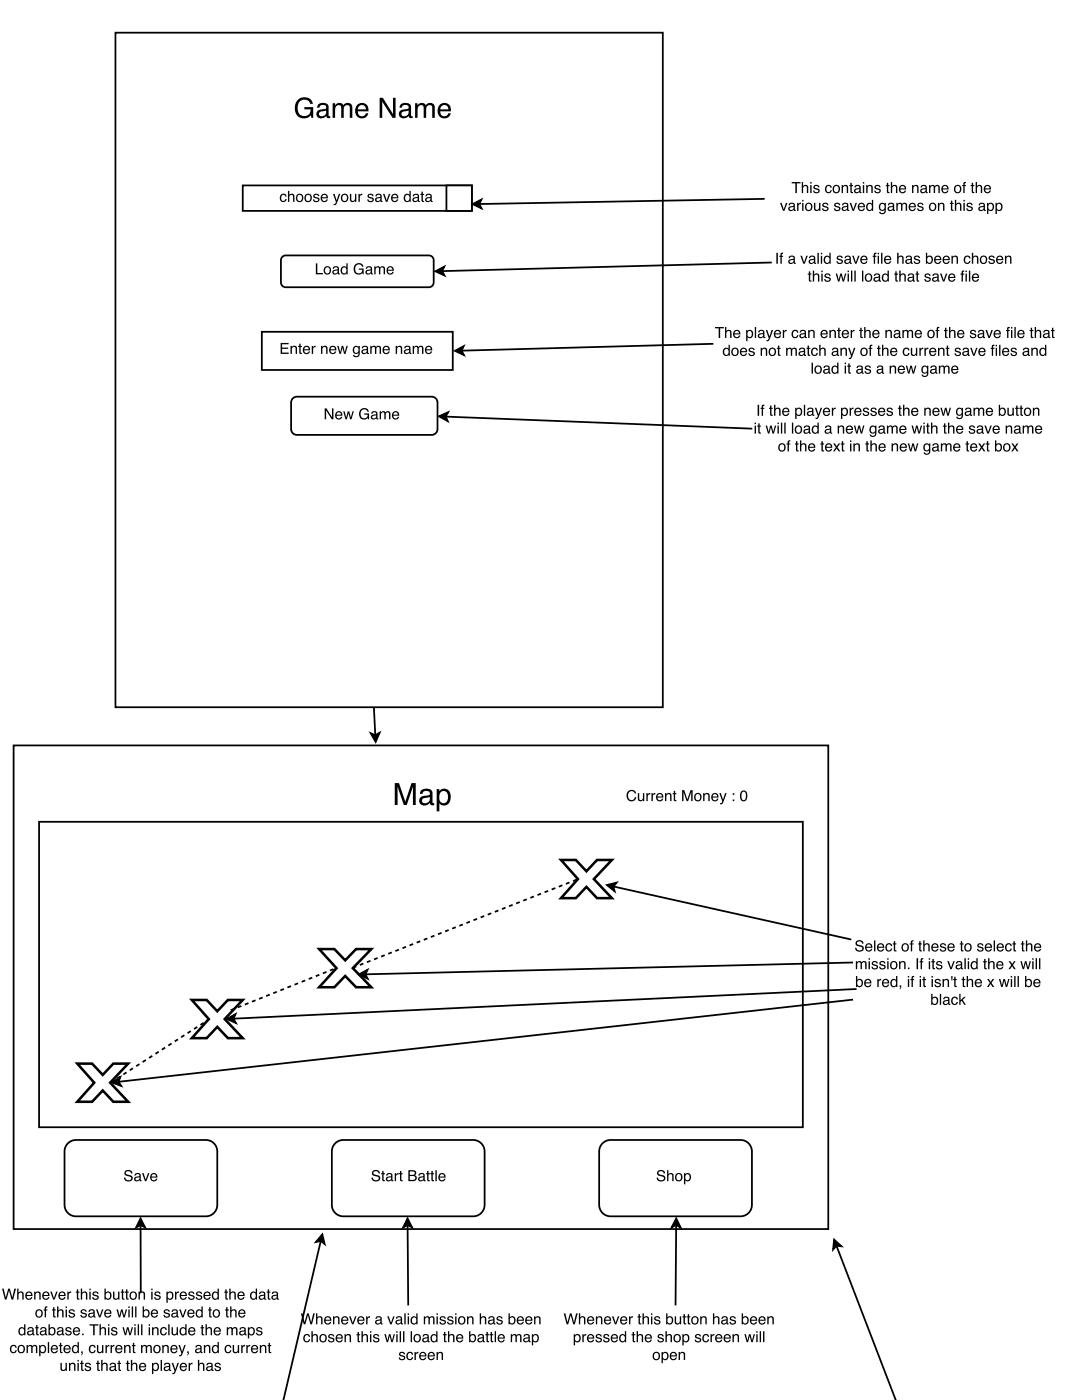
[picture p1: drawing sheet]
<svg xmlns="http://www.w3.org/2000/svg" width="216mm" height="279mm" viewBox="0 0 216 279" stroke-linecap="round" stroke-linejoin="round" font-family="sans-serif">
<path d="M23 6.5h109.3v134.6h-109.3z" fill="none" stroke="#000" stroke-width=".35"/>
<path d="M48.4 37h45.8v5.1h-45.8z" fill="#fff"/>
<path d="M48.4 37h45.8v5.1h-45.8z" fill="none" stroke="#000" stroke-width=".35"/>
<path d="M56 38.9a.65 .65 0 0 1 .7-.2 .65 .65 0 0 1 .5 .5h-.3a.44 .44 0 0 0-.6-.3 .44 .44 0 0 0-.2 .6 .42 .42 0 0 0 .3 .6 .42 .42 0 0 0 .5-.4h.3a.72 .72 0 0 1-.9 .6 .72 .72 0 0 1-.5-1zM57.5 38.1h.2v.8a.56 .56 0 0 1 .7-.2 .56 .56 0 0 1 .4 .6v1h-.3v-1a.39 .39 0 0 0-.5-.4 .39 .39 0 0 0-.3 .5v.9h-.2zM59.4 39.1a.56 .56 0 0 0 0 .7 .56 .56 0 0 0 .8 .1 .55 .55 0 0 0 0-.8 .55 .55 0 0 0-.8 0zM59.2 38.9a.78 .78 0 0 1 1.2 .1 .78 .78 0 0 1-.2 1.1 .78 .78 0 0 1-1.1-.1v-.7zM61.1 39.1a.56 .56 0 0 0 0 .7 .56 .56 0 0 0 .7 .1 .55 .55 0 0 0 .1-.8 .55 .55 0 0 0-.8 0zM60.9 38.9a.78 .78 0 0 1 1.2 .1 .78 .78 0 0 1-.2 1.1 .78 .78 0 0 1-1.1-.1v-.7zM62.7 38.8a.64 .64 0 0 1 1 .4h-.2a.34 .34 0 0 0-.4-.3 .34 .34 0 0 0-.3 .3l.1 .1a.76 .76 0 0 1 .8 .7 .69 .69 0 0 1-.7 .4 .69 .69 0 0 1-.6-.6h.3a.39 .39 0 0 0 .4 .3 .39 .39 0 0 0 .4-.3l-.1-.1a.76 .76 0 0 1-.9-.7zM64.2 38.9a.73 .73 0 0 1 .9-.2 .73 .73 0 0 1 .3 .9h-1.1a.45 .45 0 0 0 .3 .5 .45 .45 0 0 0 .5-.3h.3a.78 .78 0 0 1-1.1 .5 .78 .78 0 0 1-.2-1.2zM64.4 39l-.1 .4h.9l-.3-.5zM66.4 38.7h.3l.5 1.3 .4-1.3h.3l-.6 1.7a.53 .53 0 0 1-.7 .5v-.2h.3l.1-.4zM68.4 39.1a.56 .56 0 0 0 0 .7 .56 .56 0 0 0 .7 .1 .55 .55 0 0 0 .1-.8 .55 .55 0 0 0-.8 0zM68.2 38.9a.78 .78 0 0 1 1.1 .1 .78 .78 0 0 1-.1 1.1 .78 .78 0 0 1-1.1-.1l-.1-.7zM69.8 38.7h.3v1.1a.41 .41 0 0 0 .5 .3 .41 .41 0 0 0 .2-.6v-.8h.3v1.6h-.3l.1-.2a.55 .55 0 0 1-.7 .2 .55 .55 0 0 1-.4-.5zM71.5 38.7h.3v.3l.3-.3h.2v.2a.43 .43 0 0 0-.5 .5v.9h-.3zM73.5 38.8a.64 .64 0 0 1 1 .4h-.2a.34 .34 0 0 0-.4-.3 .34 .34 0 0 0-.3 .3l.1 .1a.76 .76 0 0 1 .9 .7 .69 .69 0 0 1-.8 .4 .69 .69 0 0 1-.5-.6h.2a.39 .39 0 0 0 .4 .3 .39 .39 0 0 0 .4-.3l-.1-.1a.76 .76 0 0 1-.8-.7zM75.1 39.7a.38 .38 0 0 0 .5 .4 .38 .38 0 0 0 .2-.6zM75 38.9a.71 .71 0 0 1 1.2 .2v1h.1v.2h-.1a.45 .45 0 0 0-.7 0 .49 .49 0 0 1-.7-.3 .49 .49 0 0 1 .5-.6l.6-.2a.36 .36 0 0 0-.3-.3 .36 .36 0 0 0-.4 .3h-.3zM76.4 38.7h.3l.5 1.3 .4-1.3h.3l-.6 1.6h-.3zM78.2 38.9a.73 .73 0 0 1 .9-.2 .73 .73 0 0 1 .4 .9h-1.2a.45 .45 0 0 0 .4 .5 .45 .45 0 0 0 .5-.3h.3a.78 .78 0 0 1-1.1 .5 .78 .78 0 0 1-.3-1.2zM78.5 39l-.2 .4h.9l-.3-.5zM81 39.1a.55 .55 0 0 0-.1 .7 .55 .55 0 0 0 .7 .2 .55 .55 0 0 0 .1-.8 .55 .55 0 0 0-.7-.1zM80.9 38.8l.5-.1 .3 .2v-.8h.3v2.2h-.3v-.2a.73 .73 0 0 1-1 0 .73 .73 0 0 1-.1-1zM82.6 39.7a.38 .38 0 0 0 .5 .4 .38 .38 0 0 0 .2-.6zM82.5 38.9a.71 .71 0 0 1 1.1 .2v1h.2v.2h-.1a.45 .45 0 0 0-.7 0 .49 .49 0 0 1-.7-.3 .49 .49 0 0 1 .5-.6l.5-.2a.36 .36 0 0 0-.3-.3 .36 .36 0 0 0-.4 .3h-.2zM84.1 38.2h.3v.5h.2v.2h-.2v1.1l.2 .1v.2a.38 .38 0 0 1-.5-.3v-1.1h-.2v-.2h.2zM85.1 39.7a.38 .38 0 0 0 .5 .4 .38 .38 0 0 0 .2-.6zM85 38.9a.71 .71 0 0 1 1.2 .2v1h.1v.2h-.1a.45 .45 0 0 0-.7 0 .49 .49 0 0 1-.7-.3 .49 .49 0 0 1 .5-.6l.6-.2a.36 .36 0 0 0-.4-.3 .36 .36 0 0 0-.3 .3h-.3z" fill="#000"/>
<path d="M89.1 37h5.1v5.1h-5.1z" fill="#fff"/>
<path d="M89.1 37h5.1v5.1h-5.1zM152.6 39.7l-57 1M94.3 40.7l1.8-.9-.5 .9 .5 .9z" fill="none" stroke="#000" stroke-width=".35"/>
<g fill="#000">
<path d="M94.3 40.7l1.8-.9-.5 .9 .5 .9z"/>
<path d="M158 36.3h1.7v.3h-.7v1.9h-.3v-1.9h-.7zM160 36.3h.2v.8a.56 .56 0 0 1 .7-.2 .56 .56 0 0 1 .4 .6v1h-.3v-1a.39 .39 0 0 0-.5-.4 .39 .39 0 0 0-.3 .6v.8h-.2zM161.7 36.9h.2v1.6h-.2zM161.7 36.3h.2v.3h-.2zM162.5 37a.64 .64 0 0 1 1 .4h-.2a.34 .34 0 0 0-.4-.3 .34 .34 0 0 0-.3 .3l.1 .1a.76 .76 0 0 1 .8 .8 .69 .69 0 0 1-.7 .3 .69 .69 0 0 1-.6-.6h.3a.39 .39 0 0 0 .4 .4 .39 .39 0 0 0 .4-.4l-.1-.1a.76 .76 0 0 1-.9-.7zM164.8 37.1a.65 .65 0 0 1 .7-.2 .65 .65 0 0 1 .5 .6h-.3a.44 .44 0 0 0-.6-.4 .44 .44 0 0 0-.2 .7 .42 .42 0 0 0 .3 .5 .42 .42 0 0 0 .5-.3h.3a.72 .72 0 0 1-1 .5 .72 .72 0 0 1-.4-1zM166.5 37.3a.56 .56 0 0 0 0 .8 .56 .56 0 0 0 .7 0 .55 .55 0 0 0 .1-.7 .55 .55 0 0 0-.8-.1zM166.3 37.1a.78 .78 0 0 1 1.1 .1 .78 .78 0 0 1-.1 1.1 .78 .78 0 0 1-1.1-.1v-.7zM167.9 36.9h.3v.3a.57 .57 0 0 1 .6-.3 .57 .57 0 0 1 .4 .6v1h-.2v-1a.39 .39 0 0 0-.5-.3 .39 .39 0 0 0-.3 .5v.8h-.3zM169.7 36.5h.3v.4h.2v.2h-.2v1.1l.2 .1v.2a.38 .38 0 0 1-.5-.3v-1.1h-.2v-.2h.2zM170.7 38a.38 .38 0 0 0 .5 .3 .38 .38 0 0 0 .2-.6zM170.6 37.1a.71 .71 0 0 1 1.1 .2v1h.2v.2l-.1 .1a.45 .45 0 0 0-.7 0 .49 .49 0 0 1-.7-.4 .49 .49 0 0 1 .5-.6l.6-.1a.36 .36 0 0 0-.4-.4 .36 .36 0 0 0-.4 .3h-.2zM172.2 36.9h.2v1.6h-.2zM172.2 36.3h.2v.3h-.2zM172.8 36.9h.3v.3a.57 .57 0 0 1 .7-.3 .57 .57 0 0 1 .3 .6v1h-.2v-1a.39 .39 0 0 0-.5-.3 .39 .39 0 0 0-.3 .5v.8h-.3zM174.6 37a.64 .64 0 0 1 1.1 .4h-.2a.34 .34 0 0 0-.4-.3 .34 .34 0 0 0-.3 .3l.1 .1a.76 .76 0 0 1 .8 .8 .69 .69 0 0 1-.7 .3 .69 .69 0 0 1-.6-.6h.3a.39 .39 0 0 0 .4 .4 .39 .39 0 0 0 .4-.4l-.1-.1a.76 .76 0 0 1-.9-.7zM177 36.5h.2v.4h.3v.2h-.3v1.1l.3 .1v.2a.38 .38 0 0 1-.5-.3v-1.1h-.3v-.2h.3zM177.8 36.3h.2v.8a.56 .56 0 0 1 .7-.2 .56 .56 0 0 1 .4 .6v1h-.3v-1a.39 .39 0 0 0-.5-.4 .39 .39 0 0 0-.3 .6v.8h-.2zM179.6 37.1a.73 .73 0 0 1 .9-.1 .73 .73 0 0 1 .3 .8h-1.2a.45 .45 0 0 0 .4 .5 .45 .45 0 0 0 .5-.3h.3a.78 .78 0 0 1-1.1 .5 .78 .78 0 0 1-.2-1.2zM179.8 37.3l-.1 .3h.8l-.2-.5zM182 36.9h.2v.3a.57 .57 0 0 1 .7-.3 .57 .57 0 0 1 .4 .6v1h-.3v-1a.39 .39 0 0 0-.5-.3 .39 .39 0 0 0-.2 .5v.8h-.3zM183.9 38a.38 .38 0 0 0 .5 .3 .38 .38 0 0 0 .2-.6zM183.8 37.1a.71 .71 0 0 1 1.1 .2v1h.2v.2l-.1 .1a.45 .45 0 0 0-.7 0 .49 .49 0 0 1-.7-.4 .49 .49 0 0 1 .5-.6l.6-.1a.36 .36 0 0 0-.4-.4 .36 .36 0 0 0-.4 .3h-.2zM185.4 36.9h.2v.3a.52 .52 0 0 1 .9-.1 .53 .53 0 0 1 .7-.2 .53 .53 0 0 1 .3 .6v1h-.3v-1.2l-.2-.2-.4 .3v1.1h-.3v-1a.36 .36 0 0 0-.5-.4 .36 .36 0 0 0-.2 .6v.8h-.2zM188 37.1a.73 .73 0 0 1 .9-.1 .73 .73 0 0 1 .4 .8h-1.2a.45 .45 0 0 0 .4 .5 .45 .45 0 0 0 .5-.3h.3a.78 .78 0 0 1-1.2 .5 .78 .78 0 0 1-.2-1.2zM188.3 37.3l-.2 .3h.9l-.3-.5zM190.7 37.3a.56 .56 0 0 0 0 .8 .56 .56 0 0 0 .8 0 .55 .55 0 0 0 0-.7 .55 .55 0 0 0-.8-.1zM190.5 37.1a.78 .78 0 0 1 1.2 .1 .78 .78 0 0 1-.2 1.1 .78 .78 0 0 1-1.1-.1v-.7zM192.3 36.4l.4-.1v.3l-.2 .1v.2h.2v.2h-.2v1.4h-.3v-1.4h-.2v-.2h.2zM193.9 36.5h.3v.4h.2v.2h-.2v1.1l.2 .1v.2a.38 .38 0 0 1-.5-.3v-1.1h-.2v-.2h.2zM194.7 36.3h.3v.8a.56 .56 0 0 1 .6-.2 .56 .56 0 0 1 .4 .6v1h-.3v-1a.39 .39 0 0 0-.5-.4 .39 .39 0 0 0-.2 .6v.8h-.3zM196.5 37.1a.73 .73 0 0 1 .9-.1 .73 .73 0 0 1 .3 .8h-1.1a.45 .45 0 0 0 .3 .5 .45 .45 0 0 0 .6-.3h.2a.78 .78 0 0 1-1.1 .5 .78 .78 0 0 1-.2-1.2zM196.7 37.3l-.1 .3h.9l-.3-.5z"/>
<path d="M155.6 40.5h.4l.4 1.3 .4-1.3h.3l-.6 1.6h-.3zM157.6 41.5a.38 .38 0 0 0 .5 .4 .38 .38 0 0 0 .2-.6zM157.4 40.7a.71 .71 0 0 1 1.2 .2v.9l.2 .1v.2h-.2a.45 .45 0 0 0-.6 0 .49 .49 0 0 1-.7-.3 .49 .49 0 0 1 .5-.6l.5-.2a.36 .36 0 0 0-.3-.3 .36 .36 0 0 0-.4 .3h-.2zM159.1 40.5h.2v.3l.3-.3h.2v.2a.43 .43 0 0 0-.5 .5v.9h-.2zM160.1 40.5h.2v1.6h-.2zM160.1 39.9h.2v.3h-.2zM161 40.9a.56 .56 0 0 0 0 .7 .56 .56 0 0 0 .7 .1 .55 .55 0 0 0 .1-.8 .55 .55 0 0 0-.8 0zM160.8 40.7a.78 .78 0 0 1 1.1 .1 .78 .78 0 0 1-.1 1.1 .78 .78 0 0 1-1.1-.2l-.1-.6zM162.4 40.5h.3v1a.41 .41 0 0 0 .5 .4 .41 .41 0 0 0 .2-.6v-.8h.3v1.6h-.2v-.3a.55 .55 0 0 1-.7 .3 .55 .55 0 0 1-.4-.5zM164.2 40.6a.64 .64 0 0 1 1.1 .3h-.3a.34 .34 0 0 0-.3-.2 .34 .34 0 0 0-.3 .3v.1a.76 .76 0 0 1 .9 .7 .69 .69 0 0 1-.7 .4 .69 .69 0 0 1-.6-.6h.3a.39 .39 0 0 0 .4 .3 .39 .39 0 0 0 .4-.3l-.1-.1a.76 .76 0 0 1-.9-.8zM166.6 40.6a.64 .64 0 0 1 1.1 .3h-.3a.34 .34 0 0 0-.3-.2 .34 .34 0 0 0-.4 .3l.1 .1a.76 .76 0 0 1 .9 .7 .69 .69 0 0 1-.8 .4 .69 .69 0 0 1-.5-.6h.2a.39 .39 0 0 0 .4 .3 .39 .39 0 0 0 .4-.3v-.1a.76 .76 0 0 1-.9-.8zM168.3 41.5a.38 .38 0 0 0 .4 .4 .38 .38 0 0 0 .2-.6zM168.1 40.7a.71 .71 0 0 1 1.2 .2v.9l.1 .1v.2h-.1a.45 .45 0 0 0-.7 0 .49 .49 0 0 1-.7-.3 .49 .49 0 0 1 .5-.6l.6-.2a.36 .36 0 0 0-.3-.3 .36 .36 0 0 0-.4 .3h-.3zM169.5 40.5h.3l.5 1.3 .4-1.3h.3l-.6 1.6h-.3zM171.4 40.7a.73 .73 0 0 1 .8-.2 .73 .73 0 0 1 .4 .9h-1.2a.45 .45 0 0 0 .4 .5 .45 .45 0 0 0 .5-.3h.3a.78 .78 0 0 1-1.1 .4 .78 .78 0 0 1-.3-1.1zM171.6 40.8l-.2 .4h.9l-.3-.5zM173.2 40.8a.55 .55 0 0 0-.1 .8 .55 .55 0 0 0 .8 .1 .55 .55 0 0 0 .1-.7 .55 .55 0 0 0-.8-.2zM173.1 40.6l.6-.1 .3 .2v-.8h.2v2.2h-.2v-.2a.73 .73 0 0 1-1 0 .73 .73 0 0 1-.1-1zM175.6 40.7l.4-.2 .5 .2v-.2h.3v1.4a.7 .7 0 0 1-.6 .8 .7 .7 0 0 1-.8-.4h.3a.46 .46 0 0 0 .6 .2 .46 .46 0 0 0 .2-.6 .69 .69 0 0 1-.9 .1 .69 .69 0 0 1-.2-.9zM175.8 40.8a.56 .56 0 0 0-.2 .7 .56 .56 0 0 0 .7 .3 .56 .56 0 0 0 .2-.8 .56 .56 0 0 0-.7-.2zM177.4 41.5a.38 .38 0 0 0 .5 .4 .38 .38 0 0 0 .2-.6zM177.3 40.7a.71 .71 0 0 1 1.1 .2v.9l.2 .1v.2h-.1a.45 .45 0 0 0-.7 0 .49 .49 0 0 1-.7-.3 .49 .49 0 0 1 .5-.6l.5-.2a.36 .36 0 0 0-.3-.3 .36 .36 0 0 0-.4 .3h-.2zM178.9 40.5h.2v.2a.52 .52 0 0 1 .9 0 .53 .53 0 0 1 .6-.2 .53 .53 0 0 1 .4 .5v1.1h-.3v-1.3l-.3-.1-.3 .2v1.2h-.3v-1.1a.36 .36 0 0 0-.5-.3 .36 .36 0 0 0-.2 .5v.9h-.2zM181.5 40.7a.73 .73 0 0 1 .9-.2 .73 .73 0 0 1 .4 .9h-1.2a.45 .45 0 0 0 .3 .5 .45 .45 0 0 0 .6-.3h.2a.78 .78 0 0 1-1.1 .4 .78 .78 0 0 1-.2-1.1zM181.7 40.8l-.1 .4h.9l-.3-.5zM183.2 40.6a.64 .64 0 0 1 1.1 .3h-.3a.34 .34 0 0 0-.3-.2 .34 .34 0 0 0-.4 .3l.1 .1a.76 .76 0 0 1 .9 .7 .69 .69 0 0 1-.8 .4 .69 .69 0 0 1-.5-.6h.2a.39 .39 0 0 0 .4 .3 .39 .39 0 0 0 .4-.3l-.1-.1a.76 .76 0 0 1-.8-.8zM185.7 40.9a.56 .56 0 0 0 0 .7 .56 .56 0 0 0 .8 .1 .55 .55 0 0 0 0-.8 .55 .55 0 0 0-.8 0zM185.6 40.7a.78 .78 0 0 1 1.1 .1 .78 .78 0 0 1-.2 1.1 .78 .78 0 0 1-1.1-.2v-.6zM187.2 40.5h.2v.2a.57 .57 0 0 1 .7-.2 .57 .57 0 0 1 .4 .6v1h-.3v-1a.39 .39 0 0 0-.5-.4 .39 .39 0 0 0-.3 .5v.9h-.2zM189.7 40h.3v.5h.3v.2h-.3v1l.3 .2v.2a.38 .38 0 0 1-.6-.3v-1.1h-.2v-.2h.2zM190.5 39.9h.3v.8a.56 .56 0 0 1 .7-.2 .56 .56 0 0 1 .3 .6v1h-.2v-1a.39 .39 0 0 0-.5-.4 .39 .39 0 0 0-.3 .5v.9h-.3zM192.2 40.5h.3v1.6h-.3zM192.2 39.9h.3v.3h-.3zM193 40.6a.64 .64 0 0 1 1.1 .3h-.3a.34 .34 0 0 0-.3-.2 .34 .34 0 0 0-.3 .3v.1a.76 .76 0 0 1 .9 .7 .69 .69 0 0 1-.7 .4 .69 .69 0 0 1-.6-.6h.3a.39 .39 0 0 0 .4 .3 .39 .39 0 0 0 .3-.3v-.1a.76 .76 0 0 1-.9-.8zM195.5 41.5a.38 .38 0 0 0 .5 .4 .38 .38 0 0 0 .2-.6zM195.4 40.7a.71 .71 0 0 1 1.1 .2v.9l.2 .1v.2h-.1a.45 .45 0 0 0-.7 0 .49 .49 0 0 1-.7-.3 .49 .49 0 0 1 .5-.6l.6-.2a.36 .36 0 0 0-.4-.3 .36 .36 0 0 0-.4 .3h-.2zM197.4 40.8a.56 .56 0 0 0-.2 .8 .56 .56 0 0 0 .8 .1 .56 .56 0 0 0 .1-.7 .56 .56 0 0 0-.7-.2zM196.9 40.5h.3v.2a.7 .7 0 0 1 1-.1 .7 .7 0 0 1 .1 1 .62 .62 0 0 1-.4 .5 .62 .62 0 0 1-.7-.2v.8h-.3zM199 40.8a.56 .56 0 0 0-.1 .8 .56 .56 0 0 0 .7 .1 .56 .56 0 0 0 .2-.7 .56 .56 0 0 0-.8-.2zM198.6 40.5h.3v.2a.7 .7 0 0 1 1-.1 .7 .7 0 0 1 .1 1 .62 .62 0 0 1-.4 .5 .62 .62 0 0 1-.7-.2v.8h-.3z"/>
</g>
<path d="M56.3 51.3l.7-.3h28.6a.95 .95 0 0 1 .9 .9v4.5a.95 .95 0 0 1-.9 .9h-28.6a.95 .95 0 0 1-.9-.9v-4.5z" fill="#fff"/>
<path d="M56.3 51.3l.7-.3h28.6a.95 .95 0 0 1 .9 .9v4.5a.95 .95 0 0 1-.9 .9h-28.6a.95 .95 0 0 1-.9-.9v-4.5zM86.9 54.1l1.7-.9-.4 .9 .5 .9zM154 52.4l-65.8 1.7" fill="none" stroke="#000" stroke-width=".35"/>
<g fill="#000">
<path d="M86.9 54.1l1.7-.9-.4 .9 .5 .9z"/>
<path d="M63 52.6h.3v1.9h1.1v.3h-1.4zM65 53.5a.56 .56 0 0 0-.1 .8 .56 .56 0 0 0 .8 .1 .55 .55 0 0 0 0-.8 .55 .55 0 0 0-.7-.1zM64.8 53.3a.78 .78 0 0 1 1.1 .2 .78 .78 0 0 1-.1 1.1 .78 .78 0 0 1-1.1-.2l-.1-.7zM66.6 54.2a.38 .38 0 0 0 .5 .3 .38 .38 0 0 0 .2-.5zM66.5 53.3a.71 .71 0 0 1 1.1 .3v.9l.2 .1v.2h-.1a.45 .45 0 0 0-.7 0 .49 .49 0 0 1-.7-.4 .49 .49 0 0 1 .5-.6l.6-.1a.36 .36 0 0 0-.4-.4 .36 .36 0 0 0-.4 .3h-.2zM68.4 53.5a.55 .55 0 0 0-.1 .8 .55 .55 0 0 0 .7 .1 .55 .55 0 0 0 .1-.7 .55 .55 0 0 0-.7-.2zM68.3 53.2l.5-.1 .3 .3v-.8h.3v2.2h-.3v-.3a.73 .73 0 0 1-1 .1 .73 .73 0 0 1-.1-1zM70.9 52.8a.97 .97 0 0 1 1.6 .4h-.3a.76 .76 0 0 0-1-.3 .76 .76 0 0 0-.3 1 .7 .7 0 0 0 .7 .7 .7 .7 0 0 0 .7-.8h-.7v-.2h1v1.2h-.2l-.1-.3a1.03 1.03 0 0 1-1.3 .1 1.03 1.03 0 0 1-.4-1.2zM73.2 54.2a.38 .38 0 0 0 .5 .3 .38 .38 0 0 0 .2-.5zM73.1 53.3a.71 .71 0 0 1 1.1 .3v.9l.2 .1v.2h-.1a.45 .45 0 0 0-.7 0 .49 .49 0 0 1-.7-.4 .49 .49 0 0 1 .5-.6l.6-.1a.36 .36 0 0 0-.4-.4 .36 .36 0 0 0-.4 .3h-.2zM74.7 53.2h.2v.2a.52 .52 0 0 1 .9 0 .53 .53 0 0 1 .7-.3 .53 .53 0 0 1 .3 .6v1.1h-.3v-1.3l-.2-.1-.4 .2v1.2h-.3v-1.1a.36 .36 0 0 0-.4-.3 .36 .36 0 0 0-.3 .5v.9h-.2zM77.3 53.4a.73 .73 0 0 1 .9-.2 .73 .73 0 0 1 .4 .8h-1.2a.45 .45 0 0 0 .4 .6 .45 .45 0 0 0 .5-.3h.3a.78 .78 0 0 1-1.1 .4 .78 .78 0 0 1-.3-1.2zM77.6 53.5l-.2 .3h.9l-.3-.4z"/>
<path d="M154.9 50.4h.3v2.2h-.3zM155.8 50.6l.5-.2v.3l-.3 .1v.2h.3v.3h-.3v1.3h-.3v-1.3h-.2v-.3h.2zM157.6 52.1a.38 .38 0 0 0 .5 .3 .38 .38 0 0 0 .2-.5zM157.4 51.2a.71 .71 0 0 1 1.2 .2v1h.2v.2l-.2 .1a.45 .45 0 0 0-.6 0 .49 .49 0 0 1-.7-.4 .49 .49 0 0 1 .5-.6l.5-.1a.36 .36 0 0 0-.3-.4 .36 .36 0 0 0-.4 .3h-.2zM159.7 51h.3l.4 1.3 .5-1.3h.3l-.6 1.6h-.3zM161.6 52.1a.38 .38 0 0 0 .5 .3 .38 .38 0 0 0 .2-.5zM161.5 51.2a.71 .71 0 0 1 1.2 .2v1h.1v.2l-.1 .1a.45 .45 0 0 0-.7 0 .49 .49 0 0 1-.7-.4 .49 .49 0 0 1 .5-.6l.6-.1a.36 .36 0 0 0-.3-.4 .36 .36 0 0 0-.4 .3h-.3zM163.1 50.4h.3v2.2h-.3zM163.8 51h.3v1.6h-.3zM163.8 50.4h.3v.4h-.3zM164.8 51.4a.55 .55 0 0 0-.1 .7 .55 .55 0 0 0 .7 .2 .55 .55 0 0 0 .1-.7 .55 .55 0 0 0-.7-.2zM164.7 51.1l.5-.1 .3 .2v-.8h.3v2.2h-.3v-.2a.73 .73 0 0 1-1 .1 .73 .73 0 0 1-.1-1.1zM167.1 51.1a.64 .64 0 0 1 1.1 .4h-.3a.34 .34 0 0 0-.3-.3 .34 .34 0 0 0-.4 .3l.1 .1a.76 .76 0 0 1 .9 .8 .69 .69 0 0 1-.7 .3 .69 .69 0 0 1-.6-.6h.3a.39 .39 0 0 0 .4 .4 .39 .39 0 0 0 .3-.4v-.1a.76 .76 0 0 1-.9-.7zM168.8 52.1a.38 .38 0 0 0 .5 .3 .38 .38 0 0 0 .2-.5zM168.6 51.2a.71 .71 0 0 1 1.2 .2v1h.2v.2l-.2 .1a.45 .45 0 0 0-.7 0 .49 .49 0 0 1-.6-.4 .49 .49 0 0 1 .4-.6l.6-.1a.36 .36 0 0 0-.3-.4 .36 .36 0 0 0-.4 .3h-.3zM170 51h.3l.5 1.3 .4-1.3h.3l-.6 1.6h-.3zM171.9 51.2a.73 .73 0 0 1 .8-.1 .73 .73 0 0 1 .4 .8h-1.2a.45 .45 0 0 0 .4 .5 .45 .45 0 0 0 .5-.3h.3a.78 .78 0 0 1-1.1 .5 .78 .78 0 0 1-.3-1.2zM172.1 51.4l-.2 .3h.9l-.3-.4zM174.4 50.6l.5-.2v.3l-.3 .1v.2h.3v.3h-.3v1.3h-.3v-1.3h-.2v-.3h.2zM175.1 51h.3v1.6h-.3zM175.1 50.4h.3v.4h-.3zM175.8 50.4h.3v2.2h-.3zM176.6 51.2a.73 .73 0 0 1 .9-.1 .73 .73 0 0 1 .3 .8h-1.1a.45 .45 0 0 0 .3 .5 .45 .45 0 0 0 .6-.3h.2a.78 .78 0 0 1-1.1 .5 .78 .78 0 0 1-.2-1.2zM176.8 51.4l-.1 .3h.9l-.3-.4zM179 50.4h.3v.9a.56 .56 0 0 1 .6-.3 .56 .56 0 0 1 .4 .6v1h-.3v-1a.39 .39 0 0 0-.4-.4 .39 .39 0 0 0-.3 .6v.8h-.3zM180.9 52.1a.38 .38 0 0 0 .5 .3 .38 .38 0 0 0 .2-.5zM180.8 51.2a.71 .71 0 0 1 1.2 .2v1h.1v.2l-.1 .1a.45 .45 0 0 0-.7 0 .49 .49 0 0 1-.7-.4 .49 .49 0 0 1 .5-.6l.6-.1a.36 .36 0 0 0-.3-.4 .36 .36 0 0 0-.4 .3h-.3zM182.5 51.1a.64 .64 0 0 1 1.1 .4h-.3a.34 .34 0 0 0-.3-.3 .34 .34 0 0 0-.4 .3l.1 .1a.76 .76 0 0 1 .9 .8 .69 .69 0 0 1-.7 .3 .69 .69 0 0 1-.6-.6h.3a.39 .39 0 0 0 .4 .4 .39 .39 0 0 0 .3-.4v-.1a.76 .76 0 0 1-.9-.7zM184.8 50.4h.2v.8a.7 .7 0 0 1 .9-.1 .7 .7 0 0 1 .2 .9 .63 .63 0 0 1-.4 .6 .63 .63 0 0 1-.7-.2v.2h-.2zM185.1 51.4a.55 .55 0 0 0-.1 .7 .55 .55 0 0 0 .8 .2 .56 .56 0 0 0 0-.7 .56 .56 0 0 0-.7-.2zM186.6 51.2a.73 .73 0 0 1 .9-.1 .73 .73 0 0 1 .3 .8h-1.1a.45 .45 0 0 0 .3 .5 .45 .45 0 0 0 .5-.3h.3a.78 .78 0 0 1-1.1 .5 .78 .78 0 0 1-.2-1.2zM186.8 51.4l-.1 .3h.9l-.3-.4zM188.3 51.2a.73 .73 0 0 1 .9-.1 .73 .73 0 0 1 .3 .8h-1.1a.45 .45 0 0 0 .3 .5 .45 .45 0 0 0 .5-.3h.3a.78 .78 0 0 1-1.1 .5 .78 .78 0 0 1-.2-1.2zM188.5 51.4l-.1 .3h.9l-.3-.4zM189.9 51h.2v.3a.57 .57 0 0 1 .7-.3 .57 .57 0 0 1 .4 .6v1h-.3v-1a.39 .39 0 0 0-.5-.3 .39 .39 0 0 0-.3 .5v.8h-.2zM192.5 51.2a.65 .65 0 0 1 .7-.2 .65 .65 0 0 1 .5 .6h-.3a.44 .44 0 0 0-.6-.3 .44 .44 0 0 0-.2 .6 .42 .42 0 0 0 .3 .5 .42 .42 0 0 0 .5-.3h.3a.72 .72 0 0 1-1 .5 .72 .72 0 0 1-.4-1zM193.9 50.4h.3v.9a.56 .56 0 0 1 .6-.3 .56 .56 0 0 1 .4 .6v1h-.3v-1a.39 .39 0 0 0-.4-.4 .39 .39 0 0 0-.3 .6v.8h-.3zM195.9 51.4a.56 .56 0 0 0-.1 .8 .56 .56 0 0 0 .8 .1 .55 .55 0 0 0 .1-.8 .55 .55 0 0 0-.8-.1zM195.7 51.2a.78 .78 0 0 1 1.1 .1 .78 .78 0 0 1-.1 1.1 .78 .78 0 0 1-1.1-.1l-.1-.7zM197.4 51.1a.64 .64 0 0 1 1.1 .4h-.3a.34 .34 0 0 0-.3-.3 .34 .34 0 0 0-.3 .3v.1a.76 .76 0 0 1 .9 .8 .69 .69 0 0 1-.7 .3 .69 .69 0 0 1-.6-.6h.3a.39 .39 0 0 0 .4 .4 .39 .39 0 0 0 .3-.4v-.1a.76 .76 0 0 1-.9-.7zM199 51.2a.73 .73 0 0 1 .8-.1 .73 .73 0 0 1 .4 .8h-1.2a.45 .45 0 0 0 .4 .5 .45 .45 0 0 0 .5-.3h.3a.78 .78 0 0 1-1.1 .5 .78 .78 0 0 1-.3-1.2zM199.2 51.4l-.2 .3h.9l-.3-.4zM200.5 51h.3v.3a.57 .57 0 0 1 .6-.3 .57 .57 0 0 1 .4 .6v1h-.2v-1a.39 .39 0 0 0-.5-.3 .39 .39 0 0 0-.3 .5v.8h-.3z"/>
<path d="M161.4 54.2h.3v.4h.2v.2h-.2v1.1l.2 .1v.2a.38 .38 0 0 1-.5-.3v-1.1h-.2v-.2h.2zM162.2 54h.3v.8a.56 .56 0 0 1 .6-.2 .56 .56 0 0 1 .4 .6v1h-.3v-1a.39 .39 0 0 0-.5-.4 .39 .39 0 0 0-.2 .5v.9h-.3zM163.9 54.6h.3v1.6h-.3zM163.9 54h.3v.3h-.3zM164.7 54.7a.64 .64 0 0 1 1 .4h-.2a.34 .34 0 0 0-.4-.3 .34 .34 0 0 0-.3 .3l.1 .1a.76 .76 0 0 1 .8 .7 .69 .69 0 0 1-.7 .4 .69 .69 0 0 1-.5-.6h.2a.39 .39 0 0 0 .4 .3 .39 .39 0 0 0 .4-.3l-.1-.1a.76 .76 0 0 1-.9-.7zM166.8 54.6h.2l.4 1.3 .3-1.3h.3l.3 1.2 .3-1.2h.3l-.5 1.6h-.3l-.3-1.2-.3 1.2h-.3zM169.1 54.6h.3v1.6h-.3zM169.1 54h.3v.3h-.3zM169.8 54h.3v2.2h-.3zM170.5 54h.2v2.2h-.2zM172 54h.3v2.2h-.3zM172.9 55a.56 .56 0 0 0 0 .7 .56 .56 0 0 0 .8 .1 .55 .55 0 0 0 0-.8 .55 .55 0 0 0-.8 0zM172.8 54.8a.78 .78 0 0 1 1.1 .1 .78 .78 0 0 1-.2 1.1 .78 .78 0 0 1-1.1-.1v-.7zM174.6 55.6a.38 .38 0 0 0 .5 .4 .38 .38 0 0 0 .2-.6zM174.5 54.8a.71 .71 0 0 1 1.1 .2v1h.2v.2h-.1a.45 .45 0 0 0-.7 0 .49 .49 0 0 1-.7-.3 .49 .49 0 0 1 .5-.6l.5-.2a.36 .36 0 0 0-.3-.3 .36 .36 0 0 0-.4 .3h-.2zM176.4 55a.55 .55 0 0 0-.1 .7 .55 .55 0 0 0 .7 .2 .55 .55 0 0 0 .1-.8 .55 .55 0 0 0-.7-.1zM176.3 54.7l.5-.1 .3 .2v-.8h.3v2.2h-.3v-.2a.73 .73 0 0 1-1 0 .73 .73 0 0 1-.1-1zM178.7 54.2h.2v.4h.3v.2h-.3v1.1l.3 .1v.2a.38 .38 0 0 1-.5-.3v-1.1h-.3v-.2h.3zM179.4 54h.3v.8a.56 .56 0 0 1 .7-.2 .56 .56 0 0 1 .3 .6v1h-.2v-1a.39 .39 0 0 0-.5-.4 .39 .39 0 0 0-.3 .5v.9h-.3zM181.4 55.6a.38 .38 0 0 0 .5 .4 .38 .38 0 0 0 .2-.6zM181.2 54.8a.71 .71 0 0 1 1.2 .2v1h.2v.2h-.2a.45 .45 0 0 0-.7 0 .49 .49 0 0 1-.6-.3 .49 .49 0 0 1 .5-.6l.5-.2a.36 .36 0 0 0-.3-.3 .36 .36 0 0 0-.4 .3h-.3zM182.9 54.2h.3v.4h.2v.2h-.2v1.1l.2 .1v.2a.38 .38 0 0 1-.5-.3v-1.1h-.2v-.2h.2zM184.6 54.7a.64 .64 0 0 1 1.1 .4h-.3a.34 .34 0 0 0-.3-.3 .34 .34 0 0 0-.3 .3v.1a.76 .76 0 0 1 .9 .7 .69 .69 0 0 1-.7 .4 .69 .69 0 0 1-.6-.6h.3a.39 .39 0 0 0 .4 .3 .39 .39 0 0 0 .4-.3l-.1-.1a.76 .76 0 0 1-.9-.7zM186.3 55.6a.38 .38 0 0 0 .5 .4 .38 .38 0 0 0 .2-.6zM186.1 54.8a.71 .71 0 0 1 1.2 .2v1h.2v.2h-.2a.45 .45 0 0 0-.6 0 .49 .49 0 0 1-.7-.3 .49 .49 0 0 1 .5-.6l.5-.2a.36 .36 0 0 0-.3-.3 .36 .36 0 0 0-.4 .3h-.2zM187.6 54.6h.3l.4 1.3 .4-1.3h.3l-.6 1.6h-.3zM189.4 54.8a.73 .73 0 0 1 .9-.2 .73 .73 0 0 1 .3 .9h-1.1a.45 .45 0 0 0 .3 .5 .45 .45 0 0 0 .5-.3h.3a.78 .78 0 0 1-1.1 .5 .78 .78 0 0 1-.2-1.2zM189.6 54.9l-.1 .4h.9l-.3-.5zM191.9 54.1l.5-.1v.2l-.3 .2v.2h.3v.2h-.3v1.4h-.2v-1.4h-.2v-.2h.2zM192.7 54.6h.2v1.6h-.2zM192.7 54h.2v.3h-.2zM193.3 54h.3v2.2h-.3zM194.1 54.8a.73 .73 0 0 1 .9-.2 .73 .73 0 0 1 .4 .9h-1.2a.45 .45 0 0 0 .3 .5 .45 .45 0 0 0 .6-.3h.2a.78 .78 0 0 1-1.1 .5 .78 .78 0 0 1-.2-1.2zM194.3 54.9l-.1 .4h.9l-.3-.5z"/>
</g>
<path d="M52.2 66.2h38.1v7.6h-38.1z" fill="#fff"/>
<path d="M52.2 66.2h38.1v7.6h-38.1z" fill="none" stroke="#000" stroke-width=".35"/>
<g fill="#000">
<path d="M56 68.4h1.6v.3h-1.3v.7h1.2v.2h-1.2v.8h1.3v.2h-1.6zM58 69h.2v.3a.57 .57 0 0 1 .7-.3 .57 .57 0 0 1 .4 .6v1h-.3v-1a.39 .39 0 0 0-.5-.3 .39 .39 0 0 0-.3 .5v.8h-.2zM59.7 68.6h.3v.4h.2v.3h-.2v1l.2 .1v.2a.38 .38 0 0 1-.5-.3v-1h-.2v-.3h.2zM60.6 69.2a.73 .73 0 0 1 .9-.1 .73 .73 0 0 1 .4 .8h-1.2a.45 .45 0 0 0 .3 .5 .45 .45 0 0 0 .6-.3h.3a.78 .78 0 0 1-1.2 .5 .78 .78 0 0 1-.2-1.2zM60.8 69.4l-.1 .3h.9l-.3-.4zM62.2 69h.3v.3l.2-.3h.3v.3a.43 .43 0 0 0-.5 .4v.9h-.3zM64.1 69h.2v.3a.57 .57 0 0 1 .7-.3 .57 .57 0 0 1 .4 .6v1h-.3v-1a.39 .39 0 0 0-.5-.3 .39 .39 0 0 0-.3 .5v.8h-.2zM65.9 69.2a.73 .73 0 0 1 .9-.1 .73 .73 0 0 1 .3 .8h-1.1a.45 .45 0 0 0 .3 .5 .45 .45 0 0 0 .5-.3h.3a.78 .78 0 0 1-1.1 .5 .78 .78 0 0 1-.2-1.2zM66.1 69.4l-.1 .3h.8l-.2-.4zM67.3 69h.3l.3 1.3 .3-1.3h.3l.3 1.3 .3-1.3h.3l-.5 1.6h-.2l-.4-1.2-.3 1.2h-.3zM70.6 69.2l.5-.2 .4 .2v-.2h.3v1.5a.7 .7 0 0 1-.5 .8 .7 .7 0 0 1-.9-.5h.3a.46 .46 0 0 0 .6 .2 .46 .46 0 0 0 .2-.6 .69 .69 0 0 1-.9 .1 .69 .69 0 0 1-.2-.9zM70.8 69.4a.56 .56 0 0 0-.1 .7 .56 .56 0 0 0 .7 .2 .56 .56 0 0 0 .1-.7 .56 .56 0 0 0-.7-.2zM72.4 70.1a.38 .38 0 0 0 .5 .3 .38 .38 0 0 0 .2-.6zM72.3 69.2a.71 .71 0 0 1 1.1 .2v1h.2v.2l-.1 .1a.45 .45 0 0 0-.7 0 .49 .49 0 0 1-.7-.4 .49 .49 0 0 1 .5-.6l.6-.1a.36 .36 0 0 0-.4-.4 .36 .36 0 0 0-.4 .3h-.2zM73.9 69h.2v.3a.52 .52 0 0 1 .9-.1 .53 .53 0 0 1 .7-.2 .53 .53 0 0 1 .3 .6v1h-.3v-1.2l-.2-.2-.4 .3v1.1h-.3v-1a.36 .36 0 0 0-.4-.4 .36 .36 0 0 0-.3 .6v.8h-.2zM76.5 69.2a.73 .73 0 0 1 .9-.1 .73 .73 0 0 1 .4 .8h-1.2a.45 .45 0 0 0 .4 .5 .45 .45 0 0 0 .5-.3h.3a.78 .78 0 0 1-1.1 .5 .78 .78 0 0 1-.3-1.2zM76.8 69.4l-.2 .3h.9l-.3-.4zM79 69h.2v.3a.57 .57 0 0 1 .7-.3 .57 .57 0 0 1 .4 .6v1h-.3v-1a.39 .39 0 0 0-.5-.3 .39 .39 0 0 0-.3 .5v.8h-.2zM80.9 70.1a.38 .38 0 0 0 .5 .3 .38 .38 0 0 0 .2-.6zM80.7 69.2a.71 .71 0 0 1 1.2 .2v1h.2v.2l-.1 .1a.45 .45 0 0 0-.7 0 .49 .49 0 0 1-.7-.4 .49 .49 0 0 1 .5-.6l.5-.1a.36 .36 0 0 0-.3-.4 .36 .36 0 0 0-.4 .3h-.2zM82.3 69h.3v.3a.52 .52 0 0 1 .9-.1 .53 .53 0 0 1 .6-.2 .53 .53 0 0 1 .4 .6v1h-.3v-1.2l-.3-.2-.3 .3v1.1h-.3v-1a.36 .36 0 0 0-.5-.4 .36 .36 0 0 0-.2 .6v.8h-.3zM85 69.2a.73 .73 0 0 1 .9-.1 .73 .73 0 0 1 .3 .8h-1.1a.45 .45 0 0 0 .3 .5 .45 .45 0 0 0 .6-.3h.2a.78 .78 0 0 1-1.1 .5 .78 .78 0 0 1-.2-1.2zM85.2 69.4l-.1 .3h.9l-.3-.4z"/>
<path d="M142.7 65.3h1.7v.2h-.7v2h-.3v-2h-.7zM144.7 65.3h.2v.8a.56 .56 0 0 1 .7-.3 .56 .56 0 0 1 .4 .6v1.1h-.3v-1.1a.39 .39 0 0 0-.5-.3 .39 .39 0 0 0-.3 .5v.9h-.2zM146.5 66.1a.73 .73 0 0 1 .9-.2 .73 .73 0 0 1 .3 .8h-1.1a.45 .45 0 0 0 .3 .6 .45 .45 0 0 0 .5-.3h.3a.78 .78 0 0 1-1.1 .4 .78 .78 0 0 1-.2-1.2zM146.7 66.2l-.1 .3h.9l-.3-.4zM149.3 66.2a.56 .56 0 0 0-.2 .7 .56 .56 0 0 0 .8 .2 .56 .56 0 0 0 .1-.7 .56 .56 0 0 0-.7-.2zM148.9 65.9h.2v.2a.7 .7 0 0 1 1-.1 .7 .7 0 0 1 .2 .9 .62 .62 0 0 1-.5 .6 .62 .62 0 0 1-.6-.2v.8h-.3zM150.6 65.3h.3v2.2h-.3zM151.5 66.9a.38 .38 0 0 0 .5 .3 .38 .38 0 0 0 .2-.5zM151.4 66a.71 .71 0 0 1 1.1 .3v.9l.2 .1v.2h-.1a.45 .45 0 0 0-.7 0 .49 .49 0 0 1-.7-.4 .49 .49 0 0 1 .5-.6l.6-.1a.36 .36 0 0 0-.4-.4 .36 .36 0 0 0-.4 .3h-.2zM152.8 65.9h.3l.4 1.3 .5-1.3h.3l-.7 1.7a.53 .53 0 0 1-.7 .5v-.3h.3l.2-.3zM154.6 66.1a.73 .73 0 0 1 .9-.2 .73 .73 0 0 1 .4 .8h-1.2a.45 .45 0 0 0 .3 .6 .45 .45 0 0 0 .6-.3h.2a.78 .78 0 0 1-1.1 .4 .78 .78 0 0 1-.2-1.2zM154.8 66.2l-.1 .3h.9l-.3-.4zM156.2 65.9h.3v.2l.2-.2 .3-.1v.3a.43 .43 0 0 0-.5 .4v1h-.3zM158.1 66a.65 .65 0 0 1 .7-.2 .65 .65 0 0 1 .5 .6h-.3a.44 .44 0 0 0-.5-.3 .44 .44 0 0 0-.3 .6 .42 .42 0 0 0 .3 .6 .42 .42 0 0 0 .5-.4h.3a.72 .72 0 0 1-.9 .6 .72 .72 0 0 1-.4-1.1zM159.8 66.9a.38 .38 0 0 0 .5 .3 .38 .38 0 0 0 .2-.5zM159.7 66a.71 .71 0 0 1 1.1 .3v.9l.2 .1v.2h-.1a.45 .45 0 0 0-.7 0 .49 .49 0 0 1-.7-.4 .49 .49 0 0 1 .5-.6l.5-.1a.36 .36 0 0 0-.3-.4 .36 .36 0 0 0-.4 .3h-.2zM161.3 65.9h.2v.2a.57 .57 0 0 1 .7-.3 .57 .57 0 0 1 .4 .6v1.1h-.3v-1.1a.39 .39 0 0 0-.5-.3 .39 .39 0 0 0-.3 .5v.9h-.2zM163.9 66.1a.73 .73 0 0 1 .9-.2 .73 .73 0 0 1 .4 .8h-1.2a.45 .45 0 0 0 .3 .6 .45 .45 0 0 0 .6-.3h.2a.78 .78 0 0 1-1.1 .4 .78 .78 0 0 1-.2-1.2zM164.1 66.2l-.1 .3h.9l-.3-.4zM165.5 65.9h.3v.2a.57 .57 0 0 1 .6-.3 .57 .57 0 0 1 .4 .6v1.1h-.3v-1.1a.39 .39 0 0 0-.5-.3 .39 .39 0 0 0-.2 .5v.9h-.3zM167.2 65.4h.3v.5h.3v.2h-.3v1l.3 .1v.3a.38 .38 0 0 1-.6-.4v-1h-.2v-.2h.2zM168.2 66.1a.73 .73 0 0 1 .8-.2 .73 .73 0 0 1 .4 .8h-1.2a.45 .45 0 0 0 .4 .6 .45 .45 0 0 0 .5-.3h.3a.78 .78 0 0 1-1.1 .4 .78 .78 0 0 1-.3-1.2zM168.4 66.2l-.2 .3h.9l-.3-.4zM169.7 65.9h.3v.2l.3-.2 .2-.1v.3a.43 .43 0 0 0-.5 .4v1h-.3zM171.6 65.4h.3v.5h.3v.2h-.3v1l.3 .1v.3a.38 .38 0 0 1-.6-.4v-1h-.2v-.2h.2zM172.4 65.3h.3v.8a.56 .56 0 0 1 .7-.3 .56 .56 0 0 1 .3 .6v1.1h-.2v-1.1a.39 .39 0 0 0-.5-.3 .39 .39 0 0 0-.3 .5v.9h-.3zM174.3 66.1a.73 .73 0 0 1 .8-.2 .73 .73 0 0 1 .4 .8h-1.2a.45 .45 0 0 0 .4 .6 .45 .45 0 0 0 .5-.3h.3a.78 .78 0 0 1-1.1 .4 .78 .78 0 0 1-.3-1.2zM174.5 66.2l-.2 .3h.9l-.3-.4zM176.7 65.9h.2v.2a.57 .57 0 0 1 .7-.3 .57 .57 0 0 1 .4 .6v1.1h-.3v-1.1a.39 .39 0 0 0-.5-.3 .39 .39 0 0 0-.3 .5v.9h-.2zM178.6 66.9a.38 .38 0 0 0 .5 .3 .38 .38 0 0 0 .2-.5zM178.5 66a.71 .71 0 0 1 1.1 .3v.9l.2 .1v.2h-.1a.45 .45 0 0 0-.7 0 .49 .49 0 0 1-.7-.4 .49 .49 0 0 1 .5-.6l.5-.1a.36 .36 0 0 0-.3-.4 .36 .36 0 0 0-.4 .3h-.2zM180.1 65.9h.2v.2a.52 .52 0 0 1 .9 0 .53 .53 0 0 1 .6-.3 .53 .53 0 0 1 .4 .6v1.1h-.3v-1.3l-.2-.1-.4 .2v1.2h-.3v-1.1a.36 .36 0 0 0-.5-.3 .36 .36 0 0 0-.2 .5v.9h-.2zM182.7 66.1a.73 .73 0 0 1 .9-.2 .73 .73 0 0 1 .4 .8h-1.2a.45 .45 0 0 0 .3 .6 .45 .45 0 0 0 .6-.3h.2a.78 .78 0 0 1-1.1 .4 .78 .78 0 0 1-.2-1.2zM182.9 66.2l-.1 .3h.9l-.3-.4zM185.4 66.2a.56 .56 0 0 0 0 .8 .56 .56 0 0 0 .7 .1 .55 .55 0 0 0 .1-.8 .55 .55 0 0 0-.8-.1zM185.2 66a.78 .78 0 0 1 1.1 .2 .78 .78 0 0 1-.1 1.1 .78 .78 0 0 1-1.1-.2v-.7zM187 65.4l.4-.2v.3l-.2 .2v.2h.2v.2h-.2v1.4h-.3v-1.4h-.2v-.2h.2zM188.6 65.4h.2v.5h.3v.2h-.3v1l.3 .1v.3a.38 .38 0 0 1-.5-.4v-1h-.2v-.2h.2zM189.4 65.3h.2v.8a.56 .56 0 0 1 .7-.3 .56 .56 0 0 1 .4 .6v1.1h-.3v-1.1a.39 .39 0 0 0-.5-.3 .39 .39 0 0 0-.3 .5v.9h-.2zM191.2 66.1a.73 .73 0 0 1 .9-.2 .73 .73 0 0 1 .3 .8h-1.1a.45 .45 0 0 0 .3 .6 .45 .45 0 0 0 .5-.3h.3a.78 .78 0 0 1-1.1 .4 .78 .78 0 0 1-.2-1.2zM191.4 66.2l-.1 .3h.9l-.3-.4zM193.7 66a.64 .64 0 0 1 1.1 .3h-.3a.34 .34 0 0 0-.3-.3 .34 .34 0 0 0-.4 .3l.1 .1a.76 .76 0 0 1 .9 .8 .69 .69 0 0 1-.7 .3 .69 .69 0 0 1-.6-.5h.3a.39 .39 0 0 0 .4 .3 .39 .39 0 0 0 .3-.4 .76 .76 0 0 1-.9-.8zM195.4 66.9a.38 .38 0 0 0 .5 .3 .38 .38 0 0 0 .2-.5zM195.2 66a.71 .71 0 0 1 1.2 .3v.9l.2 .1v.2h-.2a.45 .45 0 0 0-.7 0 .49 .49 0 0 1-.6-.4 .49 .49 0 0 1 .5-.6l.5-.1a.36 .36 0 0 0-.3-.4 .36 .36 0 0 0-.4 .3h-.3zM196.6 65.9h.4l.4 1.3 .4-1.3h.3l-.6 1.6h-.3zM198.5 66.1a.73 .73 0 0 1 .9-.2 .73 .73 0 0 1 .3 .8h-1.2a.45 .45 0 0 0 .4 .6 .45 .45 0 0 0 .5-.3h.3a.78 .78 0 0 1-1.1 .4 .78 .78 0 0 1-.3-1.2zM198.7 66.2l-.1 .3h.8l-.3-.4zM201 65.4l.5-.2v.3l-.3 .2v.2h.3v.2h-.3v1.4h-.2v-1.4h-.3v-.2h.3zM201.7 65.9h.3v1.6h-.3zM201.7 65.3h.3v.3h-.3zM202.4 65.3h.3v2.2h-.3zM203.2 66.1a.73 .73 0 0 1 .9-.2 .73 .73 0 0 1 .3 .8h-1.1a.45 .45 0 0 0 .3 .6 .45 .45 0 0 0 .6-.3h.2a.78 .78 0 0 1-1.1 .4 .78 .78 0 0 1-.2-1.2zM203.4 66.2l-.1 .3h.9l-.3-.4zM205.7 65.4h.2v.5h.3v.2h-.3v1l.3 .1v.3a.38 .38 0 0 1-.5-.4v-1h-.2v-.2h.2zM206.5 65.3h.2v.8a.56 .56 0 0 1 .7-.3 .56 .56 0 0 1 .4 .6v1.1h-.3v-1.1a.39 .39 0 0 0-.5-.3 .39 .39 0 0 0-.3 .5v.9h-.2zM208.4 66.9a.38 .38 0 0 0 .5 .3 .38 .38 0 0 0 .2-.5zM208.3 66a.71 .71 0 0 1 1.1 .3v.9l.2 .1v.2h-.1a.45 .45 0 0 0-.7 0 .49 .49 0 0 1-.7-.4 .49 .49 0 0 1 .5-.6l.5-.1a.36 .36 0 0 0-.3-.4 .36 .36 0 0 0-.4 .3h-.2zM209.9 65.4h.3v.5h.2v.2h-.2v1l.2 .1v.3a.38 .38 0 0 1-.5-.4v-1h-.2v-.2h.2z"/>
<path d="M144.6 69.8a.55 .55 0 0 0-.1 .7 .55 .55 0 0 0 .8 .2 .55 .55 0 0 0 .1-.8 .55 .55 0 0 0-.8-.1zM144.5 69.5l.6-.1 .3 .2v-.8h.2v2.2h-.2v-.2a.73 .73 0 0 1-1 0 .73 .73 0 0 1-.1-1zM146.3 69.8a.56 .56 0 0 0 0 .8 .56 .56 0 0 0 .7 0 .55 .55 0 0 0 .1-.7 .55 .55 0 0 0-.8-.1zM146.1 69.6a.78 .78 0 0 1 1.1 .1 .78 .78 0 0 1-.1 1.1 .78 .78 0 0 1-1.1-.1l-.1-.7zM147.8 69.6a.73 .73 0 0 1 .9-.1 .73 .73 0 0 1 .4 .8h-1.2a.45 .45 0 0 0 .4 .5 .45 .45 0 0 0 .5-.3h.3a.78 .78 0 0 1-1.1 .5 .78 .78 0 0 1-.3-1.2zM148.1 69.7l-.2 .4h.9l-.3-.5zM149.5 69.5a.64 .64 0 0 1 1.1 .4h-.3a.34 .34 0 0 0-.3-.3 .34 .34 0 0 0-.3 .3v.1a.76 .76 0 0 1 .9 .7 .69 .69 0 0 1-.7 .4 .69 .69 0 0 1-.6-.6h.3a.39 .39 0 0 0 .4 .3 .39 .39 0 0 0 .3-.3v-.1a.76 .76 0 0 1-.9-.7zM151.8 69.4h.2v.2a.57 .57 0 0 1 .7-.2 .57 .57 0 0 1 .4 .6v1h-.3v-1a.39 .39 0 0 0-.5-.4 .39 .39 0 0 0-.2 .6v.8h-.3zM153.8 69.8a.56 .56 0 0 0-.1 .8 .56 .56 0 0 0 .8 0 .55 .55 0 0 0 0-.7 .55 .55 0 0 0-.7-.1zM153.6 69.6a.78 .78 0 0 1 1.1 .1 .78 .78 0 0 1-.1 1.1 .78 .78 0 0 1-1.1-.1l-.1-.7zM155.2 69h.3v.4h.3v.2h-.3v1.1l.3 .1v.2a.38 .38 0 0 1-.6-.3v-1.1h-.2v-.2h.2zM156.9 69.4h.2v.2a.52 .52 0 0 1 .9 0 .53 .53 0 0 1 .6-.2 .53 .53 0 0 1 .4 .5v1.1h-.3v-1.2l-.2-.2-.4 .3v1.1h-.3v-1a.36 .36 0 0 0-.5-.4 .36 .36 0 0 0-.2 .6v.8h-.2zM159.6 70.5a.38 .38 0 0 0 .5 .3 .38 .38 0 0 0 .2-.6zM159.5 69.6a.71 .71 0 0 1 1.2 .2v1h.1v.2h-.1a.45 .45 0 0 0-.7 0 .49 .49 0 0 1-.7-.3 .49 .49 0 0 1 .5-.6l.6-.1a.36 .36 0 0 0-.4-.4 .36 .36 0 0 0-.3 .3h-.3zM161.1 69h.3v.4h.3v.2h-.3v1.1l.3 .1v.2a.38 .38 0 0 1-.6-.3v-1.1h-.2v-.2h.2zM162 69.6a.65 .65 0 0 1 .7-.2 .65 .65 0 0 1 .5 .5h-.3a.44 .44 0 0 0-.6-.3 .44 .44 0 0 0-.2 .7 .42 .42 0 0 0 .3 .5 .42 .42 0 0 0 .5-.4h.3a.72 .72 0 0 1-.9 .6 .72 .72 0 0 1-.4-1zM163.5 68.8h.2v.8a.56 .56 0 0 1 .7-.2 .56 .56 0 0 1 .4 .6v1h-.3v-1a.39 .39 0 0 0-.5-.4 .39 .39 0 0 0-.3 .6v.8h-.2zM166.2 70.5a.38 .38 0 0 0 .5 .3 .38 .38 0 0 0 .2-.6zM166.1 69.6a.71 .71 0 0 1 1.2 .2v1h.1v.2h-.1a.45 .45 0 0 0-.7 0 .49 .49 0 0 1-.7-.3 .49 .49 0 0 1 .5-.6l.6-.1a.36 .36 0 0 0-.3-.4 .36 .36 0 0 0-.4 .3h-.3zM167.7 69.4h.3v.2a.57 .57 0 0 1 .6-.2 .57 .57 0 0 1 .4 .6v1h-.3v-1a.39 .39 0 0 0-.5-.4 .39 .39 0 0 0-.2 .6v.8h-.3zM169.2 69.4h.3l.5 1.3 .4-1.3h.3l-.7 1.7a.53 .53 0 0 1-.6 .5v-.2h.2l.2-.3zM172 69.8a.56 .56 0 0 0 0 .8 .56 .56 0 0 0 .8 0 .55 .55 0 0 0 0-.7 .55 .55 0 0 0-.8-.1zM171.9 69.6a.78 .78 0 0 1 1.1 .1 .78 .78 0 0 1-.2 1.1 .78 .78 0 0 1-1.1-.1v-.7zM173.6 68.9l.5-.1v.2l-.3 .2v.2h.3v.2h-.3v1.4h-.3v-1.4h-.2v-.2h.2zM175.2 69h.3v.4h.2v.2h-.2v1.1l.2 .1v.2a.38 .38 0 0 1-.5-.3v-1.1h-.2v-.2h.2zM176 68.8h.3v.8a.56 .56 0 0 1 .6-.2 .56 .56 0 0 1 .4 .6v1h-.3v-1a.39 .39 0 0 0-.5-.4 .39 .39 0 0 0-.2 .6v.8h-.3zM177.8 69.6a.73 .73 0 0 1 .9-.1 .73 .73 0 0 1 .4 .8h-1.2a.45 .45 0 0 0 .3 .5 .45 .45 0 0 0 .6-.3h.2a.78 .78 0 0 1-1.1 .5 .78 .78 0 0 1-.2-1.2zM178 69.7l-.1 .4h.9l-.3-.5zM180.3 69.6a.65 .65 0 0 1 .7-.2 .65 .65 0 0 1 .5 .5h-.3a.44 .44 0 0 0-.6-.3 .44 .44 0 0 0-.2 .7 .42 .42 0 0 0 .3 .5 .42 .42 0 0 0 .5-.4h.3a.72 .72 0 0 1-1 .6 .72 .72 0 0 1-.4-1zM181.7 69.4h.3v1.1a.41 .41 0 0 0 .6 .3 .41 .41 0 0 0 .2-.6v-.8h.2v1.6h-.2v-.2a.55 .55 0 0 1-.6 .2 .55 .55 0 0 1-.5-.5zM183.5 69.4h.2v.3l.3-.3h.2v.3a.43 .43 0 0 0-.5 .4v.9h-.2zM184.5 69.4h.2v.3l.3-.3h.2v.3a.43 .43 0 0 0-.5 .4v.9h-.2zM185.6 69.6a.73 .73 0 0 1 .9-.1 .73 .73 0 0 1 .3 .8h-1.1a.45 .45 0 0 0 .3 .5 .45 .45 0 0 0 .6-.3h.2a.78 .78 0 0 1-1.1 .5 .78 .78 0 0 1-.2-1.2zM185.8 69.7l-.1 .4h.9l-.3-.5zM187.2 69.4h.2v.2a.57 .57 0 0 1 .7-.2 .57 .57 0 0 1 .4 .6v1h-.3v-1a.39 .39 0 0 0-.5-.4 .39 .39 0 0 0-.3 .6v.8h-.2zM188.9 69h.3v.4h.2v.2h-.2v1.1l.2 .1v.2a.38 .38 0 0 1-.5-.3v-1.1h-.2v-.2h.2zM190.7 69.5a.64 .64 0 0 1 1 .4h-.2a.34 .34 0 0 0-.4-.3 .34 .34 0 0 0-.3 .3l.1 .1a.76 .76 0 0 1 .8 .7 .69 .69 0 0 1-.7 .4 .69 .69 0 0 1-.5-.6h.2a.39 .39 0 0 0 .4 .3 .39 .39 0 0 0 .4-.3l-.1-.1a.76 .76 0 0 1-.9-.7zM192.3 70.5a.38 .38 0 0 0 .5 .3 .38 .38 0 0 0 .2-.6zM192.2 69.6a.71 .71 0 0 1 1.1 .2v1h.2v.2h-.1a.45 .45 0 0 0-.7 0 .49 .49 0 0 1-.7-.3 .49 .49 0 0 1 .5-.6l.6-.1a.36 .36 0 0 0-.4-.4 .36 .36 0 0 0-.4 .3h-.2zM193.6 69.4h.3l.4 1.3 .5-1.3h.3l-.6 1.6h-.3zM195.4 69.6a.73 .73 0 0 1 .9-.1 .73 .73 0 0 1 .4 .8h-1.2a.45 .45 0 0 0 .3 .5 .45 .45 0 0 0 .6-.3h.2a.78 .78 0 0 1-1.1 .5 .78 .78 0 0 1-.2-1.2zM195.6 69.7l-.1 .4h.9l-.3-.5zM198 68.9l.4-.1v.2l-.2 .2v.2h.2v.2h-.2v1.4h-.3v-1.4h-.2v-.2h.2zM198.7 69.4h.3v1.6h-.3zM198.7 68.8h.3v.3h-.3zM199.4 68.8h.2v2.2h-.2zM200.1 69.6a.73 .73 0 0 1 .9-.1 .73 .73 0 0 1 .4 .8h-1.2a.45 .45 0 0 0 .4 .5 .45 .45 0 0 0 .5-.3h.3a.78 .78 0 0 1-1.1 .5 .78 .78 0 0 1-.3-1.2zM200.4 69.7l-.2 .4h.9l-.3-.5zM201.8 69.5a.64 .64 0 0 1 1.1 .4h-.3a.34 .34 0 0 0-.3-.3 .34 .34 0 0 0-.3 .3v.1a.76 .76 0 0 1 .9 .7 .69 .69 0 0 1-.7 .4 .69 .69 0 0 1-.6-.6h.3a.39 .39 0 0 0 .4 .3 .39 .39 0 0 0 .4-.3l-.1-.1a.76 .76 0 0 1-.9-.7zM204.3 70.5a.38 .38 0 0 0 .5 .3 .38 .38 0 0 0 .2-.6zM204.2 69.6a.71 .71 0 0 1 1.1 .2l.1 1h.1v.2h-.1a.45 .45 0 0 0-.7 0 .49 .49 0 0 1-.7-.3 .49 .49 0 0 1 .5-.6l.6-.1a.36 .36 0 0 0-.4-.4 .36 .36 0 0 0-.4 .3h-.2zM205.8 69.4h.2v.2a.57 .57 0 0 1 .7-.2 .57 .57 0 0 1 .4 .6v1h-.3v-1a.39 .39 0 0 0-.5-.4 .39 .39 0 0 0-.2 .6v.8h-.3zM207.8 69.8a.55 .55 0 0 0-.1 .7 .55 .55 0 0 0 .7 .2 .55 .55 0 0 0 .1-.8 .55 .55 0 0 0-.7-.1zM207.7 69.5l.5-.1 .3 .2v-.8h.3v2.2h-.3v-.2a.73 .73 0 0 1-1 0 .73 .73 0 0 1-.1-1z"/>
<path d="M161.9 72.4h.3v2.2h-.3zM162.9 73.3a.56 .56 0 0 0-.1 .8 .56 .56 0 0 0 .8 .1 .55 .55 0 0 0 .1-.8 .55 .55 0 0 0-.8-.1zM162.7 73.2a.78 .78 0 0 1 1.1 .1 .78 .78 0 0 1-.1 1.1 .78 .78 0 0 1-1.1-.2l-.1-.6zM164.5 74a.38 .38 0 0 0 .5 .4 .38 .38 0 0 0 .2-.6zM164.4 73.1a.71 .71 0 0 1 1.2 .3v.9l.1 .1v.2h-.1a.45 .45 0 0 0-.7 0 .49 .49 0 0 1-.7-.4 .49 .49 0 0 1 .5-.5l.6-.2a.36 .36 0 0 0-.3-.4 .36 .36 0 0 0-.4 .4h-.3zM166.3 73.3a.55 .55 0 0 0-.1 .8 .55 .55 0 0 0 .7 .1 .55 .55 0 0 0 .1-.7 .55 .55 0 0 0-.7-.2zM166.2 73.1l.5-.1 .3 .2v-.8h.3v2.2h-.2v-.3a.73 .73 0 0 1-1.1 .1 .73 .73 0 0 1 0-1zM168.5 73h.3v1.6h-.3zM168.5 72.4h.3v.3h-.3zM169.3 72.5h.2v.5h.3v.2h-.3v1l.3 .2v.2a.38 .38 0 0 1-.5-.4v-1h-.2v-.2h.2zM171.1 74a.38 .38 0 0 0 .5 .4 .38 .38 0 0 0 .2-.6zM171 73.1a.71 .71 0 0 1 1.2 .3v.9l.1 .1v.2h-.1a.45 .45 0 0 0-.7 0 .49 .49 0 0 1-.7-.4 .49 .49 0 0 1 .5-.5l.6-.2a.36 .36 0 0 0-.3-.4 .36 .36 0 0 0-.4 .4h-.3zM172.7 73.1a.64 .64 0 0 1 1.1 .3h-.3a.34 .34 0 0 0-.3-.2 .34 .34 0 0 0-.4 .3h.1a.76 .76 0 0 1 .9 .8 .69 .69 0 0 1-.7 .3 .69 .69 0 0 1-.6-.5h.3a.39 .39 0 0 0 .4 .3 .39 .39 0 0 0 .3-.4 .76 .76 0 0 1-.9-.8zM175.2 74a.38 .38 0 0 0 .5 .4 .38 .38 0 0 0 .2-.6zM175.1 73.1a.71 .71 0 0 1 1.1 .3v.9l.2 .1v.2h-.1a.45 .45 0 0 0-.7 0 .49 .49 0 0 1-.7-.4 .49 .49 0 0 1 .5-.5l.6-.2a.36 .36 0 0 0-.4-.4 .36 .36 0 0 0-.4 .4h-.2zM177.5 73h.3v.2a.57 .57 0 0 1 .6-.2 .57 .57 0 0 1 .4 .5v1.1h-.3v-1a.39 .39 0 0 0-.4-.4 .39 .39 0 0 0-.3 .5v.9h-.3zM179.3 73.2a.73 .73 0 0 1 .9-.2 .73 .73 0 0 1 .4 .9h-1.2a.45 .45 0 0 0 .3 .5 .45 .45 0 0 0 .6-.3h.3a.78 .78 0 0 1-1.2 .4 .78 .78 0 0 1-.2-1.2zM179.5 73.3l-.1 .3h.9l-.3-.4zM180.7 73h.3l.3 1.2 .3-1.2h.3l.4 1.2 .3-1.2h.3l-.5 1.6h-.3l-.3-1.3-.3 1.3h-.3zM184 73.2l.5-.3 .5 .3v-.2h.2v1.4a.7 .7 0 0 1-.5 .8 .7 .7 0 0 1-.8-.4h.3a.46 .46 0 0 0 .6 .2 .46 .46 0 0 0 .2-.7 .69 .69 0 0 1-.9 .1 .69 .69 0 0 1-.2-.9zM184.3 73.3a.56 .56 0 0 0-.2 .7 .56 .56 0 0 0 .7 .2 .56 .56 0 0 0 .2-.7 .56 .56 0 0 0-.7-.2zM185.9 74a.38 .38 0 0 0 .5 .4 .38 .38 0 0 0 .2-.6zM185.7 73.1a.71 .71 0 0 1 1.2 .3v.9l.2 .1v.2h-.2a.45 .45 0 0 0-.7 0 .49 .49 0 0 1-.6-.4 .49 .49 0 0 1 .5-.5l.5-.2a.36 .36 0 0 0-.3-.4 .36 .36 0 0 0-.4 .4h-.3zM187.3 73h.3v.2a.52 .52 0 0 1 .9 0 .53 .53 0 0 1 .6-.2 .53 .53 0 0 1 .4 .5v1.1h-.3v-1.3l-.3-.1-.3 .2-.1 1.2h-.2v-1.1a.36 .36 0 0 0-.5-.3 .36 .36 0 0 0-.2 .5v.9h-.3zM190 73.2a.73 .73 0 0 1 .9-.2 .73 .73 0 0 1 .3 .9h-1.1a.45 .45 0 0 0 .3 .5 .45 .45 0 0 0 .6-.3h.2a.78 .78 0 0 1-1.1 .4 .78 .78 0 0 1-.2-1.2zM190.2 73.3l-.1 .3h.9l-.3-.4z"/>
</g>
<path d="M58.3 79.6l.6-.4h.3h27a1.14 1.14 0 0 1 1.1 1.1v5.3a1.14 1.14 0 0 1-1.1 1.2h-27a1.14 1.14 0 0 1-1.1-1.2v-5.3z" fill="#fff"/>
<path d="M58.3 79.6l.6-.4h.3h27a1.14 1.14 0 0 1 1.1 1.1v5.3a1.14 1.14 0 0 1-1.1 1.2h-27a1.14 1.14 0 0 1-1.1-1.2v-5.3zM90.8 70l1.7-.9-.4 .9 .5 .9zM142.3 68.6l-50.2 1.4" fill="none" stroke="#000" stroke-width=".35"/>
<g fill="#000">
<path d="M90.8 70l1.7-.9-.4 .9 .5 .9z"/>
<path d="M59.4 20a1.77 1.77 0 0 1 3 .7h-.5a1.32 1.32 0 0 0-1.6-.7 1.32 1.32 0 0 0-.9 1.6 1.32 1.32 0 0 0 1.1 1.6 1.32 1.32 0 0 0 1.5-1.4h-1.3v-.4h1.8v2.1h-.4l-.1-.5a1.87 1.87 0 0 1-2.4 .4 1.87 1.87 0 0 1-.7-2.3zM63.7 22.4a.57 .57 0 0 0 .2 .8 .57 .57 0 0 0 .8-.1 .88 .88 0 0 0 .4-1.1zM63.4 20.9a1.41 1.41 0 0 1 2.1 .2l.1 2 .3 .1v.3a.55 .55 0 0 1-.8-.4 1 1 0 0 1-1.4 .4 1 1 0 0 1-.3-1.4l.4-.2 1-.1a.46 .46 0 0 0 .2-.7 .46 .46 0 0 0-.6-.2l-.4 .1-.3 .5h-.4zM66.4 20.6h.5v.4a.96 .96 0 0 1 1.6 0 .97 .97 0 0 1 1.1-.4 .97 .97 0 0 1 .7 1v1.9h-.5v-2a.63 .63 0 0 0-.8-.5 .63 .63 0 0 0-.4 .8v1.7h-.5v-1.9a.61 .61 0 0 0-.6-.7 .61 .61 0 0 0-.6 .7v1.9h-.5zM71.2 21a1.34 1.34 0 0 1 1.7-.3 1.34 1.34 0 0 1 .6 1.5h-2.1a.83 .83 0 0 0 .6 1 .83 .83 0 0 0 1-.6h.5a1.37 1.37 0 0 1-1.7 1 1.37 1.37 0 0 1-.9-1.8zM71.6 21.2l-.2 .6h1.6a.8 .8 0 0 0-.4-.8 .8 .8 0 0 0-1 .2zM75.8 19.5h.6l2 3.3v-3.3h.5v4h-.6l-2-3.2v3.2h-.5zM80.2 22.4a.57 .57 0 0 0 .2 .8 .57 .57 0 0 0 .7-.1 .88 .88 0 0 0 .4-1.1zM79.9 20.9a1.41 1.41 0 0 1 2.1 .2v2l.3 .1v.3a.55 .55 0 0 1-.7-.4 1 1 0 0 1-1.4 .4 1 1 0 0 1-.4-1.4l.4-.2 1.1-.1a.46 .46 0 0 0 .2-.7 .46 .46 0 0 0-.6-.2l-.5 .1-.2 .5h-.5zM82.8 20.6h.5v.4a.96 .96 0 0 1 1.7 0 .97 .97 0 0 1 1.1-.4 .97 .97 0 0 1 .7 1v1.9h-.6v-2a.63 .63 0 0 0-.7-.5 .63 .63 0 0 0-.5 .8v1.7h-.5v-1.9a.61 .61 0 0 0-.6-.7 .61 .61 0 0 0-.6 .7v1.9h-.5zM87.7 21a1.34 1.34 0 0 1 1.6-.3 1.34 1.34 0 0 1 .7 1.5h-2.2a.83 .83 0 0 0 .7 1 .83 .83 0 0 0 1-.6h.4a1.37 1.37 0 0 1-1.7 1 1.37 1.37 0 0 1-.9-1.8zM88.1 21.2l-.2 .6h1.6a.8 .8 0 0 0-.5-.8 .8 .8 0 0 0-.9 .2z"/>
<path d="M64.8 81.5h.3l1.1 1.8v-1.8h.3v2.2h-.3l-1.1-1.8v1.8h-.3zM67.1 82.3a.73 .73 0 0 1 .9-.2 .73 .73 0 0 1 .3 .9h-1.1a.45 .45 0 0 0 .3 .5 .45 .45 0 0 0 .5-.3h.3a.78 .78 0 0 1-1.1 .4 .78 .78 0 0 1-.2-1.1zM67.3 82.4l-.1 .4h.8l-.2-.5zM68.5 82.1h.3l.3 1.2 .3-1.2h.3l.3 1.2 .3-1.2h.3l-.5 1.6h-.2l-.4-1.3-.3 1.3h-.3zM71.9 81.7a.97 .97 0 0 1 1.7 .5h-.3a.76 .76 0 0 0-1-.4 .76 .76 0 0 0-.3 1 .7 .7 0 0 0 .7 .7 .7 .7 0 0 0 .7-.7h-.7v-.3h.9v1.2h-.2v-.3a1.03 1.03 0 0 1-1.4 .2 1.03 1.03 0 0 1-.3-1.3zM74.3 83.1a.38 .38 0 0 0 .5 .4 .38 .38 0 0 0 .2-.6zM74.2 82.3a.71 .71 0 0 1 1.1 .2v.9l.2 .1v.2h-.1a.45 .45 0 0 0-.7 0 .49 .49 0 0 1-.7-.4 .49 .49 0 0 1 .5-.5l.5-.2a.36 .36 0 0 0-.3-.3 .36 .36 0 0 0-.4 .3h-.2zM75.8 82.1h.2v.2a.52 .52 0 0 1 .9 0 .53 .53 0 0 1 .6-.2 .53 .53 0 0 1 .4 .5v1.1h-.3v-1.3l-.3-.1-.3 .2v1.2h-.3v-1.1a.36 .36 0 0 0-.5-.3 .36 .36 0 0 0-.2 .5v.9h-.2zM78.4 82.3a.73 .73 0 0 1 .9-.2 .73 .73 0 0 1 .4 .9h-1.2a.45 .45 0 0 0 .3 .5 .45 .45 0 0 0 .6-.3h.2a.78 .78 0 0 1-1.1 .4 .78 .78 0 0 1-.2-1.1zM78.6 82.4l-.1 .4h.9l-.3-.5z"/>
<path d="M150.6 84.9h.2v1.6h-.2zM150.6 84.3h.2v.3h-.2zM151.3 84.5h.3v.4h.2v.3h-.2v1l.2 .1v.2a.38 .38 0 0 1-.5-.3v-1h-.2v-.3h.2zM152.8 84.9h.3l.3 1.3 .3-1.3h.3l.3 1.3 .3-1.3h.3l-.5 1.6h-.3l-.3-1.2-.3 1.2h-.3zM155.1 84.9h.3v1.6h-.3zM155.1 84.3h.3v.3h-.3zM155.8 84.3h.3v2.2h-.3zM156.5 84.3h.3v2.2h-.3zM158 84.3h.3v2.2h-.3zM159 85.3a.56 .56 0 0 0-.1 .8 .56 .56 0 0 0 .8 .1 .55 .55 0 0 0 0-.8 .55 .55 0 0 0-.7-.1zM158.8 85.1a.78 .78 0 0 1 1.1 .1 .78 .78 0 0 1-.1 1.1 .78 .78 0 0 1-1.1-.1l-.1-.7zM160.6 86a.38 .38 0 0 0 .5 .3 .38 .38 0 0 0 .2-.6zM160.5 85.1a.71 .71 0 0 1 1.1 .2v1h.2v.2l-.1 .1a.45 .45 0 0 0-.7 0 .49 .49 0 0 1-.7-.4 .49 .49 0 0 1 .5-.6l.6-.1a.36 .36 0 0 0-.4-.4 .36 .36 0 0 0-.4 .3h-.2zM162.4 85.3a.55 .55 0 0 0-.1 .7 .55 .55 0 0 0 .7 .2 .55 .55 0 0 0 .1-.8 .55 .55 0 0 0-.7-.1zM162.3 85l.5-.1 .3 .2v-.8h.3v2.2h-.3v-.2a.73 .73 0 0 1-1 .1 .73 .73 0 0 1-.1-1.1zM164.8 86a.38 .38 0 0 0 .5 .3 .38 .38 0 0 0 .2-.6zM164.7 85.1a.71 .71 0 0 1 1.2 .2v1h.1v.2l-.1 .1a.45 .45 0 0 0-.7 0 .49 .49 0 0 1-.7-.4 .49 .49 0 0 1 .5-.6l.6-.1a.36 .36 0 0 0-.3-.4 .36 .36 0 0 0-.4 .3h-.3zM167.2 84.9h.2v.3a.57 .57 0 0 1 .7-.3 .57 .57 0 0 1 .4 .6v1h-.3v-1a.39 .39 0 0 0-.5-.3 .39 .39 0 0 0-.3 .5v.8h-.2zM169 85.1a.73 .73 0 0 1 .9-.1 .73 .73 0 0 1 .3 .8h-1.2a.45 .45 0 0 0 .4 .5 .45 .45 0 0 0 .5-.3h.3a.78 .78 0 0 1-1.1 .5 .78 .78 0 0 1-.2-1.2zM169.2 85.3l-.1 .3h.8l-.3-.4zM170.4 84.9h.3l.3 1.3 .3-1.3h.3l.3 1.3 .3-1.3h.3l-.5 1.6h-.3l-.3-1.2-.3 1.2h-.3zM173.7 85.1l.4-.2 .5 .3v-.2h.3v1.4a.7 .7 0 0 1-.5 .8 .7 .7 0 0 1-.9-.5h.3a.46 .46 0 0 0 .6 .2 .46 .46 0 0 0 .2-.6 .69 .69 0 0 1-.9 .1 .69 .69 0 0 1-.2-.9zM173.9 85.3a.56 .56 0 0 0-.1 .7 .56 .56 0 0 0 .7 .2 .56 .56 0 0 0 .1-.7 .56 .56 0 0 0-.7-.2zM175.5 86a.38 .38 0 0 0 .5 .3 .38 .38 0 0 0 .2-.6zM175.4 85.1a.71 .71 0 0 1 1.1 .2v1h.2v.2l-.1 .1a.45 .45 0 0 0-.7 0 .49 .49 0 0 1-.7-.4 .49 .49 0 0 1 .5-.6l.6-.1a.36 .36 0 0 0-.4-.4 .36 .36 0 0 0-.4 .3h-.2zM177 84.9h.2v.3a.52 .52 0 0 1 .9 0 .53 .53 0 0 1 .7-.3 .53 .53 0 0 1 .3 .6v1h-.3v-1.2l-.2-.2-.4 .3v1.1h-.3v-1a.36 .36 0 0 0-.5-.4 .36 .36 0 0 0-.2 .6v.8h-.2zM179.6 85.1a.73 .73 0 0 1 .9-.1 .73 .73 0 0 1 .4 .8h-1.2a.45 .45 0 0 0 .4 .5 .45 .45 0 0 0 .5-.3h.3a.78 .78 0 0 1-1.2 .5 .78 .78 0 0 1-.2-1.2zM179.8 85.3l-.1 .3h.9l-.3-.4zM181.9 84.9h.3l.3 1.3 .3-1.3h.3l.3 1.3 .3-1.3h.3l-.5 1.6h-.2l-.4-1.2-.3 1.2h-.3zM184.2 84.9h.3v1.6h-.3zM184.2 84.3h.3v.3h-.3zM185 84.5h.2v.4h.3v.3h-.3v1l.3 .1v.2a.38 .38 0 0 1-.5-.3v-1h-.2v-.3h.2zM185.8 84.3h.2v.9a.56 .56 0 0 1 .7-.3 .56 .56 0 0 1 .4 .6v1h-.3v-1a.39 .39 0 0 0-.5-.4 .39 .39 0 0 0-.3 .6v.8h-.2zM188.4 84.5h.2v.4h.3v.3h-.3v1l.3 .1v.2a.38 .38 0 0 1-.5-.3v-1h-.3v-.3h.3zM189.2 84.3h.2v.9a.56 .56 0 0 1 .7-.3 .56 .56 0 0 1 .4 .6v1h-.3v-1a.39 .39 0 0 0-.5-.4 .39 .39 0 0 0-.3 .6v.8h-.2zM191 85.1a.73 .73 0 0 1 .9-.1 .73 .73 0 0 1 .3 .8h-1.2a.45 .45 0 0 0 .4 .5 .45 .45 0 0 0 .5-.3h.3a.78 .78 0 0 1-1.1 .5 .78 .78 0 0 1-.2-1.2zM191.2 85.3l-.1 .3h.8l-.2-.4zM193.5 85a.64 .64 0 0 1 1.1 .4h-.3a.34 .34 0 0 0-.3-.3 .34 .34 0 0 0-.4 .3l.1 .1a.76 .76 0 0 1 .9 .8 .69 .69 0 0 1-.8 .3 .69 .69 0 0 1-.5-.6h.2a.39 .39 0 0 0 .4 .4 .39 .39 0 0 0 .4-.4v-.1a.76 .76 0 0 1-.9-.7zM195.2 86a.38 .38 0 0 0 .4 .3 .38 .38 0 0 0 .2-.6zM195 85.1a.71 .71 0 0 1 1.2 .2v1h.1v.2l-.1 .1a.45 .45 0 0 0-.7 0 .49 .49 0 0 1-.7-.4 .49 .49 0 0 1 .5-.6l.6-.1a.36 .36 0 0 0-.3-.4 .36 .36 0 0 0-.4 .3h-.3zM196.4 84.9h.3l.5 1.3 .4-1.3h.3l-.6 1.6h-.3zM198.3 85.1a.73 .73 0 0 1 .8-.1 .73 .73 0 0 1 .4 .8h-1.2a.45 .45 0 0 0 .4 .5 .45 .45 0 0 0 .5-.3h.3a.78 .78 0 0 1-1.1 .5 .78 .78 0 0 1-.3-1.2zM198.5 85.3l-.2 .3h.9l-.3-.4zM200.7 84.9h.2v.3a.57 .57 0 0 1 .7-.3 .57 .57 0 0 1 .4 .6v1h-.3v-1a.39 .39 0 0 0-.5-.3 .39 .39 0 0 0-.3 .5v.8h-.2zM202.6 86a.38 .38 0 0 0 .5 .3 .38 .38 0 0 0 .2-.6zM202.5 85.1a.71 .71 0 0 1 1.1 .2v1h.2v.2l-.1 .1a.45 .45 0 0 0-.7 0 .49 .49 0 0 1-.7-.4 .49 .49 0 0 1 .5-.6l.5-.1a.36 .36 0 0 0-.3-.4 .36 .36 0 0 0-.4 .3h-.2zM204.1 84.9h.2v.3a.52 .52 0 0 1 .9 0 .53 .53 0 0 1 .6-.3 .53 .53 0 0 1 .4 .6v1h-.3v-1.2l-.2-.2-.4 .3v1.1h-.3v-1a.36 .36 0 0 0-.5-.4 .36 .36 0 0 0-.2 .6v.8h-.2zM206.7 85.1a.73 .73 0 0 1 .9-.1 .73 .73 0 0 1 .4 .8h-1.2a.45 .45 0 0 0 .3 .5 .45 .45 0 0 0 .6-.3h.2a.78 .78 0 0 1-1.1 .5 .78 .78 0 0 1-.2-1.2zM206.9 85.3l-.1 .3h.9l-.3-.4z"/>
<path d="M151.2 80.8h.3v2.2h-.3zM152 80.9l.5-.1v.2l-.2 .2v.2h.2v.2h-.2v1.4h-.3v-1.4h-.2v-.2h.2zM153.7 80.9h.2v.5h.3v.2h-.3v1l.3 .2v.2a.38 .38 0 0 1-.5-.3v-1.1h-.3v-.2h.3zM154.5 80.8h.2v.8a.56 .56 0 0 1 .7-.2 .56 .56 0 0 1 .4 .6v1h-.3v-1a.39 .39 0 0 0-.5-.4 .39 .39 0 0 0-.3 .5v.9h-.2zM156.3 81.6a.73 .73 0 0 1 .9-.2 .73 .73 0 0 1 .3 .9h-1.2a.45 .45 0 0 0 .4 .5 .45 .45 0 0 0 .5-.3h.3a.78 .78 0 0 1-1.1 .4 .78 .78 0 0 1-.2-1.1zM156.5 81.7l-.1 .3h.8l-.2-.4zM159.1 81.7a.56 .56 0 0 0-.2 .8 .56 .56 0 0 0 .8 .1 .56 .56 0 0 0 .1-.7 .56 .56 0 0 0-.7-.2zM158.7 81.4h.2v.2a.7 .7 0 0 1 1-.1 .7 .7 0 0 1 .1 1 .62 .62 0 0 1-.4 .5 .62 .62 0 0 1-.7-.2v.8h-.2zM160.4 80.8h.3v2.2h-.3zM161.3 82.4a.38 .38 0 0 0 .5 .4 .38 .38 0 0 0 .2-.6zM161.2 81.6a.71 .71 0 0 1 1.1 .2v.9l.2 .1v.2h-.1a.45 .45 0 0 0-.7 0 .49 .49 0 0 1-.7-.4 .49 .49 0 0 1 .5-.5l.5-.2a.36 .36 0 0 0-.3-.4 .36 .36 0 0 0-.4 .4h-.2zM162.6 81.4h.3l.4 1.3 .5-1.3h.2l-.6 1.7a.53 .53 0 0 1-.7 .5v-.2h.3l.2-.4zM164.4 81.6a.73 .73 0 0 1 .9-.2 .73 .73 0 0 1 .3 .9h-1.1a.45 .45 0 0 0 .3 .5 .45 .45 0 0 0 .6-.3h.2a.78 .78 0 0 1-1.1 .4 .78 .78 0 0 1-.2-1.1zM164.6 81.7l-.1 .3h.9l-.3-.4zM166 81.4h.2v.3l.3-.3h.3v.2a.43 .43 0 0 0-.6 .5v.9h-.2zM168.2 81.7a.56 .56 0 0 0-.1 .8 .56 .56 0 0 0 .7 .1 .56 .56 0 0 0 .1-.7 .56 .56 0 0 0-.7-.2zM167.8 81.4h.3v.2a.7 .7 0 0 1 .9-.1 .7 .7 0 0 1 .2 1 .62 .62 0 0 1-.5 .5 .62 .62 0 0 1-.6-.2v.8h-.3zM169.5 81.4h.3v.3l.3-.3h.2v.2a.43 .43 0 0 0-.5 .5v.9h-.3zM170.7 81.6a.73 .73 0 0 1 .8-.2 .73 .73 0 0 1 .4 .9h-1.2a.45 .45 0 0 0 .4 .5 .45 .45 0 0 0 .5-.3h.3a.78 .78 0 0 1-1.1 .4 .78 .78 0 0 1-.3-1.1zM170.9 81.7l-.2 .3h.9l-.3-.4zM172.3 81.5a.64 .64 0 0 1 1.1 .3h-.3a.34 .34 0 0 0-.3-.2 .34 .34 0 0 0-.3 .3h.1a.76 .76 0 0 1 .8 .8 .69 .69 0 0 1-.7 .3 .69 .69 0 0 1-.6-.5h.3a.39 .39 0 0 0 .4 .3 .39 .39 0 0 0 .4-.3l-.1-.1a.76 .76 0 0 1-.9-.8zM173.9 81.5a.64 .64 0 0 1 1 .3h-.2a.34 .34 0 0 0-.4-.2 .34 .34 0 0 0-.3 .3h.1a.76 .76 0 0 1 .8 .8 .69 .69 0 0 1-.7 .3 .69 .69 0 0 1-.5-.5h.2a.39 .39 0 0 0 .4 .3 .39 .39 0 0 0 .4-.3l-.1-.1a.76 .76 0 0 1-.9-.8zM175.4 81.6a.73 .73 0 0 1 .9-.2 .73 .73 0 0 1 .3 .9h-1.1a.45 .45 0 0 0 .3 .5 .45 .45 0 0 0 .6-.3h.2a.78 .78 0 0 1-1.1 .4 .78 .78 0 0 1-.2-1.1zM175.6 81.7l-.1 .3h.9l-.3-.4zM177.1 81.5a.64 .64 0 0 1 1 .3h-.2a.34 .34 0 0 0-.4-.2 .34 .34 0 0 0-.3 .3h.1a.76 .76 0 0 1 .9 .8 .69 .69 0 0 1-.8 .3 .69 .69 0 0 1-.5-.5h.2a.39 .39 0 0 0 .4 .3 .39 .39 0 0 0 .4-.3l-.1-.1a.76 .76 0 0 1-.8-.8zM179.4 80.9h.3v.5h.2v.2h-.2v1l.2 .2v.2a.38 .38 0 0 1-.5-.3v-1.1h-.2v-.2h.2zM180.2 80.8h.3v.8a.56 .56 0 0 1 .6-.2 .56 .56 0 0 1 .4 .6v1h-.3v-1a.39 .39 0 0 0-.5-.4 .39 .39 0 0 0-.2 .5v.9h-.3zM182 81.6a.73 .73 0 0 1 .9-.2 .73 .73 0 0 1 .4 .9h-1.2a.45 .45 0 0 0 .3 .5 .45 .45 0 0 0 .6-.3h.2a.78 .78 0 0 1-1.1 .4 .78 .78 0 0 1-.2-1.1zM182.2 81.7l-.1 .3h.9l-.3-.4zM184.4 81.4h.3v.2a.57 .57 0 0 1 .6-.2 .57 .57 0 0 1 .4 .6v1h-.2v-1a.39 .39 0 0 0-.5-.4 .39 .39 0 0 0-.3 .5v.9h-.3zM186.2 81.6a.73 .73 0 0 1 .9-.2 .73 .73 0 0 1 .4 .9h-1.2a.45 .45 0 0 0 .4 .5 .45 .45 0 0 0 .5-.3h.3a.78 .78 0 0 1-1.1 .4 .78 .78 0 0 1-.3-1.1zM186.5 81.7l-.2 .3h.9l-.3-.4zM187.6 81.4h.3l.3 1.2 .4-1.2h.3l.3 1.2 .3-1.2h.3l-.5 1.6h-.3l-.3-1.3-.3 1.3h-.3zM190.9 81.6l.5-.2 .5 .2v-.2h.2v1.4a.7 .7 0 0 1-.5 .8 .7 .7 0 0 1-.8-.4h.3a.46 .46 0 0 0 .6 .2 .46 .46 0 0 0 .2-.6 .69 .69 0 0 1-.9 .1 .69 .69 0 0 1-.2-.9zM191.2 81.7a.56 .56 0 0 0-.2 .7 .56 .56 0 0 0 .7 .3 .56 .56 0 0 0 .2-.8 .56 .56 0 0 0-.7-.2zM192.8 82.4a.38 .38 0 0 0 .5 .4 .38 .38 0 0 0 .2-.6zM192.6 81.6a.71 .71 0 0 1 1.2 .2v.9l.2 .1v.2h-.1a.45 .45 0 0 0-.7 0 .49 .49 0 0 1-.7-.4 .49 .49 0 0 1 .5-.5l.5-.2a.36 .36 0 0 0-.3-.4 .36 .36 0 0 0-.4 .4h-.2zM194.2 81.4h.3v.2a.52 .52 0 0 1 .9 0 .53 .53 0 0 1 .6-.2 .53 .53 0 0 1 .4 .5v1.1h-.3v-1.3l-.3-.1-.3 .2v1.2h-.3v-1.1a.36 .36 0 0 0-.5-.3 .36 .36 0 0 0-.2 .5v.9h-.3zM196.9 81.6a.73 .73 0 0 1 .9-.2 .73 .73 0 0 1 .3 .9h-1.1a.45 .45 0 0 0 .3 .5 .45 .45 0 0 0 .6-.3h.2a.78 .78 0 0 1-1.1 .4 .78 .78 0 0 1-.2-1.1zM197.1 81.7l-.1 .3h.9l-.3-.4zM199.3 80.8h.3v.8a.7 .7 0 0 1 .9-.1 .7 .7 0 0 1 .2 .9 .63 .63 0 0 1-.4 .6 .63 .63 0 0 1-.8-.2v.2h-.2zM199.7 81.7a.55 .55 0 0 0-.1 .8 .55 .55 0 0 0 .7 .1 .56 .56 0 0 0 .1-.7 .56 .56 0 0 0-.7-.2zM201 81.4h.3v1a.41 .41 0 0 0 .5 .4 .41 .41 0 0 0 .2-.6v-.8h.3v1.6h-.3v-.3a.55 .55 0 0 1-.6 .3 .55 .55 0 0 1-.4-.5zM202.8 80.9h.2v.5h.3v.2h-.3v1l.3 .2v.2a.38 .38 0 0 1-.5-.3v-1.1h-.2v-.2h.2zM203.6 80.9h.3v.5h.2v.2h-.2v1l.2 .2v.2a.38 .38 0 0 1-.5-.3v-1.1h-.2v-.2h.2zM204.7 81.8a.56 .56 0 0 0-.1 .7 .56 .56 0 0 0 .8 .1 .55 .55 0 0 0 .1-.8 .55 .55 0 0 0-.8 0zM204.5 81.6a.78 .78 0 0 1 1.1 .1 .78 .78 0 0 1-.1 1.1 .78 .78 0 0 1-1.1-.2l-.1-.6zM206.1 81.4h.3v.2a.57 .57 0 0 1 .6-.2 .57 .57 0 0 1 .4 .6v1h-.3v-1a.39 .39 0 0 0-.5-.4 .39 .39 0 0 0-.2 .5v.9h-.3z"/>
<path d="M155.7 88.9a.56 .56 0 0 0-.1 .7 .56 .56 0 0 0 .8 .1 .55 .55 0 0 0 0-.8 .55 .55 0 0 0-.7 0zM155.5 88.7a.78 .78 0 0 1 1.1 .1 .78 .78 0 0 1-.1 1.1 .78 .78 0 0 1-1.1-.1l-.1-.7zM157.2 88l.5-.1v.2l-.3 .2v.2h.3v.2h-.3v1.4h-.2v-1.4h-.3v-.2h.3zM158.8 88h.3v.5h.3v.2h-.3v1.1l.3 .1v.2a.38 .38 0 0 1-.6-.3v-1.1h-.2v-.2h.2zM159.6 87.9h.3v.8a.56 .56 0 0 1 .6-.2 .56 .56 0 0 1 .4 .6v1h-.3v-1a.39 .39 0 0 0-.4-.4 .39 .39 0 0 0-.3 .5v.9h-.3zM161.4 88.7a.73 .73 0 0 1 .9-.2 .73 .73 0 0 1 .4 .9h-1.2a.45 .45 0 0 0 .4 .5 .45 .45 0 0 0 .5-.3h.3a.78 .78 0 0 1-1.1 .5 .78 .78 0 0 1-.3-1.2zM161.7 88.8l-.2 .4h.9l-.3-.5zM163.9 88h.3v.5h.2v.2h-.2v1.1l.2 .1v.2a.38 .38 0 0 1-.5-.3v-1.1h-.2v-.2h.2zM164.8 88.7a.73 .73 0 0 1 .9-.2 .73 .73 0 0 1 .4 .9h-1.2a.45 .45 0 0 0 .3 .5 .45 .45 0 0 0 .6-.3h.2a.78 .78 0 0 1-1.1 .5 .78 .78 0 0 1-.2-1.2zM165 88.8l-.1 .4h.9l-.3-.5zM166.2 88.5h.4l.4 .6 .3-.6h.4l-.6 .8 .6 .8h-.4l-.4-.6-.3 .6h-.4l.6-.8zM168 88h.2v.5h.3v.2h-.3v1.1l.3 .1v.2a.38 .38 0 0 1-.5-.3v-1.1h-.2v-.2h.2zM169.6 88.5h.3v1.6h-.3zM169.6 87.9h.3v.3h-.3zM170.3 88.5h.2v.2a.57 .57 0 0 1 .7-.2 .57 .57 0 0 1 .4 .6v1h-.3v-1a.39 .39 0 0 0-.5-.4 .39 .39 0 0 0-.2 .6v.8h-.3zM172.9 88h.3v.5h.2v.2h-.2v1.1l.2 .1v.2a.38 .38 0 0 1-.5-.3v-1.1h-.2v-.2h.2zM173.7 87.9h.2v.8a.56 .56 0 0 1 .7-.2 .56 .56 0 0 1 .4 .6v1h-.3v-1a.39 .39 0 0 0-.5-.4 .39 .39 0 0 0-.3 .5v.9h-.2zM175.5 88.7a.73 .73 0 0 1 .9-.2 .73 .73 0 0 1 .3 .9h-1.1a.45 .45 0 0 0 .3 .5 .45 .45 0 0 0 .5-.3h.3a.78 .78 0 0 1-1.1 .5 .78 .78 0 0 1-.2-1.2zM175.7 88.8l-.1 .4h.9l-.3-.5zM177.9 88.5h.3v.2a.57 .57 0 0 1 .6-.2 .57 .57 0 0 1 .4 .6v1h-.3v-1a.39 .39 0 0 0-.4-.4 .39 .39 0 0 0-.3 .6v.8h-.3zM179.7 88.7a.73 .73 0 0 1 .9-.2 .73 .73 0 0 1 .4 .9h-1.2a.45 .45 0 0 0 .3 .5 .45 .45 0 0 0 .6-.3h.2a.78 .78 0 0 1-1.1 .5 .78 .78 0 0 1-.2-1.2zM179.9 88.8l-.1 .4h.9l-.3-.5zM181.1 88.5h.3l.3 1.2 .3-1.2h.3l.4 1.2 .3-1.2h.2l-.4 1.6h-.3l-.3-1.2-.3 1.2h-.3zM184.4 88.7l.5-.2 .5 .2v-.2h.2v1.5a.7 .7 0 0 1-.5 .7 .7 .7 0 0 1-.8-.4h.3a.46 .46 0 0 0 .6 .2 .46 .46 0 0 0 .2-.6 .69 .69 0 0 1-.9 .1 .69 .69 0 0 1-.2-.9zM184.7 88.8a.56 .56 0 0 0-.2 .7 .56 .56 0 0 0 .7 .3 .56 .56 0 0 0 .2-.8 .56 .56 0 0 0-.7-.2zM186.3 89.5a.38 .38 0 0 0 .5 .4 .38 .38 0 0 0 .2-.6zM186.1 88.7a.71 .71 0 0 1 1.2 .2v.9l.2 .1v.2h-.2a.45 .45 0 0 0-.7 0 .49 .49 0 0 1-.6-.3 .49 .49 0 0 1 .5-.6l.5-.2a.36 .36 0 0 0-.3-.3 .36 .36 0 0 0-.4 .3h-.3zM187.7 88.5h.3v.2a.52 .52 0 0 1 .9 0 .53 .53 0 0 1 .6-.2 .53 .53 0 0 1 .4 .5v1.1h-.3v-1.3l-.3-.1-.3 .2-.1 1.2h-.2v-1.1a.36 .36 0 0 0-.5-.3 .36 .36 0 0 0-.2 .5v.9h-.3zM190.4 88.7a.73 .73 0 0 1 .9-.2 .73 .73 0 0 1 .3 .9h-1.1a.45 .45 0 0 0 .3 .5 .45 .45 0 0 0 .5-.3h.3a.78 .78 0 0 1-1.1 .5 .78 .78 0 0 1-.2-1.2zM190.6 88.8l-.1 .4h.9l-.3-.5zM192.9 88h.2v.5h.3v.2h-.3v1.1l.3 .1v.2a.38 .38 0 0 1-.5-.3v-1.1h-.3v-.2h.3zM193.8 88.7a.73 .73 0 0 1 .9-.2 .73 .73 0 0 1 .3 .9h-1.2a.45 .45 0 0 0 .4 .5 .45 .45 0 0 0 .5-.3h.3a.78 .78 0 0 1-1.1 .5 .78 .78 0 0 1-.2-1.2zM194 88.8l-.1 .4h.8l-.2-.5zM195.2 88.5h.3l.4 .6 .4-.6h.3l-.5 .8 .5 .8h-.3l-.4-.6-.4 .6h-.3l.5-.8zM196.9 88h.3v.5h.2v.2h-.2v1.1l.2 .1v.2a.38 .38 0 0 1-.5-.3v-1.1h-.2v-.2h.2zM198.5 87.9h.3v.8a.7 .7 0 0 1 .9-.1 .7 .7 0 0 1 .2 .9 .63 .63 0 0 1-.4 .6 .63 .63 0 0 1-.7-.2v.2h-.3zM198.9 88.8a.55 .55 0 0 0-.1 .8 .55 .55 0 0 0 .8 .1 .56 .56 0 0 0 0-.7 .56 .56 0 0 0-.7-.2zM200.5 88.9a.56 .56 0 0 0 0 .7 .56 .56 0 0 0 .8 .1 .55 .55 0 0 0 0-.8 .55 .55 0 0 0-.8 0zM200.4 88.7a.78 .78 0 0 1 1.1 .1 .78 .78 0 0 1-.2 1.1 .78 .78 0 0 1-1.1-.1v-.7zM201.8 88.5h.3l.4 .6 .4-.6h.3l-.5 .8 .5 .8h-.3l-.4-.6-.4 .6h-.3l.5-.8z"/>
</g>
<path d="M2.7 148.8h162.6v96.5h-162.6z" fill="#fff"/>
<path d="M2.7 148.8h162.6v96.5h-162.6zM74 146.3l.9 .4 .8-.5-.7 1.9zM74.6 141.3l.3 5.4" fill="none" stroke="#000" stroke-width=".35"/>
<g fill="#000">
<path d="M74 146.3l.9 .4 .8-.5-.7 1.9z"/>
<path d="M78.8 156.3h.8l1.3 3.7 1.2-3.7h.9v4.4h-.6v-3.7l-1.2 3.7h-.6l-1.3-3.7v3.7h-.5zM84.3 159.5a.62 .62 0 0 0 .2 .8 .62 .62 0 0 0 .8-.1 .95 .95 0 0 0 .5-1.2zM84 157.8a1.54 1.54 0 0 1 2.3 .2v2.2l.4 .1v.4a.61 .61 0 0 1-.9-.5 1.12 1.12 0 0 1-1.5 .5 1.12 1.12 0 0 1-.5-1.4l.6-.4 1.1-.2a.5 .5 0 0 0 .2-.7 .5 .5 0 0 0-.7-.2l-.4 .1-.3 .5h-.5zM88.1 158a1.52 1.52 0 0 0 .2 2.3 1.14 1.14 0 0 0 1-1.7v-.2a.81 .81 0 0 0-1.2-.4zM87.1 157.5h.6v.4a1.29 1.29 0 0 1 1.5-.4 1.29 1.29 0 0 1 .7 1.5 1.37 1.37 0 0 1-.5 1.5 1.37 1.37 0 0 1-1.5 0l-.2-.2v1.6h-.6z"/>
</g>
<path d="M7.8 164h152.4v61h-152.4z" fill="#fff"/>
<path d="M7.8 164h152.4v61h-152.4z" fill="none" stroke="#000" stroke-width=".35"/>
<path d="M13.5 228.2l1.1-.6 .6-.1h25.9a2.29 2.29 0 0 1 2.3 2.3v10.7a2.29 2.29 0 0 1-2.3 2.2h-25.9a2.29 2.29 0 0 1-2.3-2.2v-10.7l.1-.6z" fill="#fff"/>
<path d="M13.5 228.2l1.1-.6 .6-.1h25.9a2.29 2.29 0 0 1 2.3 2.3v10.7a2.29 2.29 0 0 1-2.3 2.2h-25.9a2.29 2.29 0 0 1-2.3-2.2v-10.7l.1-.6z" fill="none" stroke="#000" stroke-width=".35"/>
<path d="M25 233.7a.86 .86 0 0 1 1.4 .5h-.3a.51 .51 0 0 0-.5-.5 .51 .51 0 0 0-.5 .5l.5 .3a.69 .69 0 0 1 .9 .6 .69 .69 0 0 1-.9 .7l-.5-.1-.3-.3-.1-.4h.3a.58 .58 0 0 0 .6 .5 .58 .58 0 0 0 .6-.5l-.8-.3a.59 .59 0 0 1-.6-.4 .59 .59 0 0 1 .2-.6zM27.1 235.2a.38 .38 0 0 0 .5 .3 .38 .38 0 0 0 .2-.6zM26.9 234.3a.71 .71 0 0 1 1.2 .2v1h.2v.2l-.2 .1a.45 .45 0 0 0-.7 0 .49 .49 0 0 1-.6-.4 .49 .49 0 0 1 .5-.6l.5-.1a.36 .36 0 0 0-.3-.4 .36 .36 0 0 0-.4 .3h-.3zM28.3 234.1h.3l.5 1.3 .4-1.3h.3l-.6 1.6h-.3zM30.2 234.3a.73 .73 0 0 1 .9-.1 .73 .73 0 0 1 .3 .8h-1.2a.45 .45 0 0 0 .4 .5 .45 .45 0 0 0 .5-.3h.3a.78 .78 0 0 1-1.1 .5 .78 .78 0 0 1-.3-1.2zM30.4 234.5l-.2 .3h.9l-.3-.4z" fill="#000"/>
<path d="M120.2 228.2l1-.6 .6-.1h26a2.29 2.29 0 0 1 2.2 2.3v10.7a2.29 2.29 0 0 1-2.2 2.2h-26a2.29 2.29 0 0 1-2.2-2.2v-10.7v-.6z" fill="#fff"/>
<path d="M120.2 228.2l1-.6 .6-.1h26a2.29 2.29 0 0 1 2.2 2.3v10.7a2.29 2.29 0 0 1-2.2 2.2h-26a2.29 2.29 0 0 1-2.2-2.2v-10.7v-.6z" fill="none" stroke="#000" stroke-width=".35"/>
<path d="M131.3 233.7a.86 .86 0 0 1 1.4 .5h-.3a.51 .51 0 0 0-.5-.5 .51 .51 0 0 0-.5 .5l.5 .3a.69 .69 0 0 1 .9 .6 .69 .69 0 0 1-.9 .7l-.5-.1-.3-.3-.1-.4h.3a.58 .58 0 0 0 .6 .5 .58 .58 0 0 0 .6-.5l-.8-.3a.59 .59 0 0 1-.6-.4 .59 .59 0 0 1 .2-.6zM133.1 233.5h.3v.8a.56 .56 0 0 1 .6-.2 .56 .56 0 0 1 .4 .6v1h-.3v-1a.39 .39 0 0 0-.4-.4 .39 .39 0 0 0-.3 .6v.8h-.3zM135.1 234.5a.56 .56 0 0 0-.1 .8 .56 .56 0 0 0 .8 .1 .55 .55 0 0 0 .1-.8 .55 .55 0 0 0-.8-.1zM134.9 234.3a.78 .78 0 0 1 1.1 .1 .78 .78 0 0 1-.1 1.1 .78 .78 0 0 1-1.1-.1l-.1-.7zM136.9 234.5a.56 .56 0 0 0-.2 .7 .56 .56 0 0 0 .8 .2 .56 .56 0 0 0 .1-.7 .56 .56 0 0 0-.7-.2zM136.5 234.1h.2v.3a.7 .7 0 0 1 1-.1 .7 .7 0 0 1 .2 .9 .62 .62 0 0 1-.5 .6 .62 .62 0 0 1-.7-.3v.9h-.2z" fill="#000"/>
<path d="M15.4 212.3h3l2.1 2.2 2.1-2.2h3l-3.6 3.8 3.6 3.8h-3l-2.1-2.3-2.1 2.3h-3l3.4-3.8z" fill="#fff"/>
<path d="M15.4 212.3h3l2.1 2.2 2.1-2.2h3l-3.6 3.8 3.6 3.8h-3l-2.1-2.3-2.1 2.3h-3l3.4-3.8z" fill="none" stroke="#000" stroke-width=".51"/>
<path d="M66.9 228.2l1-.6 .6-.1h25.9a2.29 2.29 0 0 1 2.3 2.3v10.7a2.29 2.29 0 0 1-2.3 2.2h-25.9a2.29 2.29 0 0 1-2.3-2.2v-10.7l.1-.6z" fill="#fff"/>
<path d="M66.9 228.2l1-.6 .6-.1h25.9a2.29 2.29 0 0 1 2.3 2.3v10.7a2.29 2.29 0 0 1-2.3 2.2h-25.9a2.29 2.29 0 0 1-2.3-2.2v-10.7l.1-.6z" fill="none" stroke="#000" stroke-width=".35"/>
<path d="M74.4 233.7a.86 .86 0 0 1 1.4 .5h-.3a.51 .51 0 0 0-.5-.5 .51 .51 0 0 0-.5 .5l.5 .3a.69 .69 0 0 1 .9 .6 .69 .69 0 0 1-.9 .7l-.5-.1-.3-.3-.1-.4h.3a.58 .58 0 0 0 .6 .5 .58 .58 0 0 0 .6-.5l-.8-.3a.59 .59 0 0 1-.6-.4 .59 .59 0 0 1 .2-.6zM76.3 233.7h.2v.4h.3v.3h-.3v1l.3 .1v.2a.38 .38 0 0 1-.5-.3v-1h-.2v-.3h.2zM77.3 235.2a.38 .38 0 0 0 .5 .3 .38 .38 0 0 0 .2-.6zM77.2 234.3a.71 .71 0 0 1 1.1 .2v1h.2v.2l-.1 .1a.45 .45 0 0 0-.7 0 .49 .49 0 0 1-.7-.4 .49 .49 0 0 1 .5-.6l.5-.1a.36 .36 0 0 0-.3-.4 .36 .36 0 0 0-.4 .3h-.2zM78.8 234.1h.2v.3l.3-.3h.2v.3a.43 .43 0 0 0-.5 .4v.9h-.2zM79.8 233.7h.3v.4h.2v.3h-.2v1l.2 .1v.2a.38 .38 0 0 1-.5-.3v-1h-.2v-.3h.2zM81.8 233.8v.7h.5a.35 .35 0 0 0 .5-.4 .35 .35 0 0 0-.5-.3zM81.8 234.7v.8h.6a.4 .4 0 0 0 .5-.4 .4 .4 0 0 0-.5-.4zM81.5 233.5h.9a.54 .54 0 0 1 .6 .4 .54 .54 0 0 1-.2 .6 .62 .62 0 0 1 .3 .8 .62 .62 0 0 1-.7 .4h-.9zM83.7 235.2a.38 .38 0 0 0 .5 .3 .38 .38 0 0 0 .2-.6zM83.6 234.3a.71 .71 0 0 1 1.1 .2v1h.2v.2l-.1 .1a.45 .45 0 0 0-.7 0 .49 .49 0 0 1-.7-.4 .49 .49 0 0 1 .5-.6l.6-.1a.36 .36 0 0 0-.4-.4 .36 .36 0 0 0-.4 .3h-.2zM85.2 233.7h.3v.4h.3v.3h-.3v1l.3 .1v.2a.38 .38 0 0 1-.6-.3v-1h-.2v-.3h.2zM86.1 233.7h.3v.4h.2v.3h-.2v1l.2 .1v.2a.38 .38 0 0 1-.5-.3v-1h-.2v-.3h.2zM86.9 233.5h.2v2.2h-.2zM87.7 234.3a.73 .73 0 0 1 .9-.1 .73 .73 0 0 1 .3 .8h-1.2a.45 .45 0 0 0 .4 .5 .45 .45 0 0 0 .5-.3h.3a.78 .78 0 0 1-1.1 .5 .78 .78 0 0 1-.2-1.2zM87.9 234.5l-.1 .3h.8l-.2-.4z" fill="#000"/>
<path d="M38.3 199.6h2.9l2.2 2.2 2.1-2.2h2.9l-3.6 3.8 3.6 3.8h-2.9l-2.1-2.3-2.2 2.3h-2.9l3.4-3.8z" fill="#fff"/>
<path d="M38.3 199.6h2.9l2.2 2.2 2.1-2.2h2.9l-3.6 3.8 3.6 3.8h-2.9l-2.1-2.3-2.2 2.3h-2.9l3.4-3.8z" fill="none" stroke="#000" stroke-width=".51"/>
<path d="M63.7 189.4h3l2.2 2.3 2.2-2.3h3l-3.7 3.8 3.7 3.8h-3l-2.2-2.2-2.2 2.2h-3l3.4-3.8z" fill="#fff"/>
<path d="M63.7 189.4h3l2.2 2.3 2.2-2.3h3l-3.7 3.8 3.7 3.8h-3l-2.2-2.2-2.2 2.2h-3l3.4-3.8z" fill="none" stroke="#000" stroke-width=".51"/>
<path d="M111.9 171.6h3l2.1 2.3 2.1-2.3h3l-3.6 3.8 3.6 3.8h-3l-2.1-2.2-2.1 2.2h-3l3.4-3.8z" fill="#fff"/>
<path d="M111.9 171.6h3l2.1 2.3 2.1-2.3h3l-3.6 3.8 3.6 3.8h-3l-2.1-2.2-2.1 2.2h-3l3.4-3.8z" fill="none" stroke="#000" stroke-width=".51"/>
<path d="M70.4 193.1l44.8-17.6M22 216.1l19.8-12.7M46 201.6l21.2-8.5" fill="none" stroke="#000" stroke-width=".35" stroke-dasharray=".8 .8" stroke-linecap="butt"/>
<g fill="none" stroke="#000" stroke-width=".35">
<path d="M87.6 83.1l1.8-.8-.5 .8 .4 .9zM88.9 83.1l61.2 2.4M121.1 176.6l1.9-.5-.6 .8 .2 1zM122.4 176.9l47.5 10.6M71.6 194.5l1.7-1-.4 .9 .5 .9zM170.2 192.1l-97.3 2.3M170.2 199.5l-146.5 16.4M170.9 197.4l-124.3 5.9M22.3 216l1.7-1-.3 .9 .5 .8zM45.3 203.4l1.7-1-.4 .9 .5 .9zM28 243.2l.9 1.7-.9-.4-.8 .5zM28 244.5l.1 13.5"/>
<path d="M64 247.6l-7.5 31.8M64.3 246.3l.5 2-.8-.7-1 .3zM81.3 243.2l.9 1.7-.9-.4-.9 .5zM81.3 244.5l.2 16M134.9 244.5l-.1 16M134.9 243.2l.9 1.8-.9-.5-.9 .4zM166.4 247.4l1.5 1.3-1-.1-.7 .8zM166.9 248.6l11.9 30.8"/>
</g>
<g fill="#000">
<path d="M87.6 83.1l1.8-.8-.5 .8 .4 .9zM121.1 176.6l1.9-.5-.6 .8 .2 1zM71.6 194.5l1.7-1-.4 .9 .5 .9zM22.3 216l1.7-1-.3 .9 .5 .8zM45.3 203.4l1.7-1-.4 .9 .5 .9zM28 243.2l.9 1.7-.9-.4-.8 .5zM64.3 246.3l.5 2-.8-.7-1 .3zM81.3 243.2l.9 1.7-.9-.4-.9 .5zM134.9 243.2l.9 1.8-.9-.5-.9 .4zM166.4 247.4l1.5 1.3-1-.1-.7 .8z"/>
<path d="M125.3 158a.95 .95 0 0 1 .9-.4 .95 .95 0 0 1 .7 .7h-.3a.7 .7 0 0 0-.8-.4 .7 .7 0 0 0-.5 .9 .69 .69 0 0 0 .6 .9 .69 .69 0 0 0 .8-.6h.3a1.02 1.02 0 0 1-1.4 .8 1.02 1.02 0 0 1-.6-1.4zM127.3 158.3h.2v1a.41 .41 0 0 0 .6 .4 .41 .41 0 0 0 .2-.6v-.8h.3v1.6h-.3v-.3a.55 .55 0 0 1-.6 .3 .55 .55 0 0 1-.4-.5zM129 158.3h.2v.3l.3-.3h.3v.2a.43 .43 0 0 0-.6 .5v.9h-.2zM130 158.3h.2v.3l.3-.3h.3v.2a.43 .43 0 0 0-.5 .5v.9h-.3zM131.1 158.5a.73 .73 0 0 1 .9-.2 .73 .73 0 0 1 .4 .9h-1.2a.45 .45 0 0 0 .3 .5 .45 .45 0 0 0 .6-.3h.2a.78 .78 0 0 1-1.1 .4 .78 .78 0 0 1-.2-1.1zM131.3 158.6l-.1 .4h.9l-.3-.5zM132.7 158.3h.2v.2a.57 .57 0 0 1 .7-.2 .57 .57 0 0 1 .4 .6v1h-.3v-1a.39 .39 0 0 0-.5-.4 .39 .39 0 0 0-.2 .5v.9h-.3zM134.4 157.8h.3v.5h.3v.2h-.3v1l.3 .2v.2a.38 .38 0 0 1-.6-.3v-1.1h-.2v-.2h.2zM136.1 157.7h.4l.7 1.8 .6-1.8h.4v2.2h-.3v-1.9l-.6 1.9h-.3l-.6-1.9v1.9h-.3zM138.9 158.7a.56 .56 0 0 0-.1 .7 .56 .56 0 0 0 .8 .1 .55 .55 0 0 0 .1-.8 .55 .55 0 0 0-.8 0zM138.7 158.5a.78 .78 0 0 1 1.1 .1 .78 .78 0 0 1-.1 1.1 .78 .78 0 0 1-1.1-.2l-.1-.6zM140.3 158.3h.3v.2a.57 .57 0 0 1 .6-.2 .57 .57 0 0 1 .4 .6v1h-.3v-1a.39 .39 0 0 0-.4-.4 .39 .39 0 0 0-.3 .5v.9h-.3zM142.1 158.5a.73 .73 0 0 1 .9-.2 .73 .73 0 0 1 .4 .9h-1.2a.45 .45 0 0 0 .3 .5 .45 .45 0 0 0 .6-.3h.2a.78 .78 0 0 1-1.1 .4 .78 .78 0 0 1-.2-1.1zM142.3 158.6l-.1 .4h.9l-.3-.5zM143.5 158.3h.3l.5 1.3 .4-1.3h.3l-.6 1.7a.53 .53 0 0 1-.7 .5v-.2h.2l.2-.4zM146.2 158.3h.3v.3h-.3zM146.2 159.6h.3v.3h-.3zM147.9 158a.77 .77 0 0 1 .9-.1 .77 .77 0 0 1 .3 .9 .78 .78 0 0 1-.3 1 .78 .78 0 0 1-1-.2l-.1-1zM148.1 158.1a1.14 1.14 0 0 0 .3 1.6 1.13 1.13 0 0 0 .3-1.6l-.3-.1z"/>
<path d="M170.8 191.8h.2v.3a.52 .52 0 0 1 .9-.1 .53 .53 0 0 1 .7-.2 .53 .53 0 0 1 .3 .6v1h-.3v-1.2l-.2-.2-.4 .3v1.1h-.3v-1a.36 .36 0 0 0-.5-.4 .36 .36 0 0 0-.2 .6v.8h-.2zM173.3 191.8h.3v1.6h-.3zM173.3 191.2h.3v.3h-.3zM174.1 191.9a.64 .64 0 0 1 1 .4h-.2a.34 .34 0 0 0-.4-.3 .34 .34 0 0 0-.3 .3l.1 .1a.76 .76 0 0 1 .9 .8 .69 .69 0 0 1-.8 .3 .69 .69 0 0 1-.5-.6h.2a.39 .39 0 0 0 .4 .4 .39 .39 0 0 0 .4-.4l-.1-.1a.76 .76 0 0 1-.8-.7zM175.6 191.9a.64 .64 0 0 1 1.1 .4h-.3a.34 .34 0 0 0-.3-.3 .34 .34 0 0 0-.3 .3v.1a.76 .76 0 0 1 .9 .8 .69 .69 0 0 1-.7 .3 .69 .69 0 0 1-.6-.6h.3a.39 .39 0 0 0 .4 .4 .39 .39 0 0 0 .3-.4v-.1a.76 .76 0 0 1-.9-.7zM177 191.8h.3v1.6h-.3zM177 191.2h.3v.3h-.3zM178 192.2a.56 .56 0 0 0-.1 .8 .56 .56 0 0 0 .8 0 .55 .55 0 0 0 .1-.7 .55 .55 0 0 0-.8-.1zM177.8 192a.78 .78 0 0 1 1.1 .1 .78 .78 0 0 1-.1 1.1 .78 .78 0 0 1-1.1-.1l-.1-.7zM179.4 191.8h.3v.3a.57 .57 0 0 1 .6-.3 .57 .57 0 0 1 .4 .6v1h-.3v-1a.39 .39 0 0 0-.4-.3 .39 .39 0 0 0-.3 .5v.8h-.3zM181.2 193.1h.3v.3h-.3zM182.9 191.2h.3v2.2h-.3zM183.8 191.3l.4-.1v.3l-.2 .1v.2h.2v.2h-.2v1.4h-.3v-1.4h-.2v-.2h.2zM185.3 191.8h.3v1.6h-.3zM185.3 191.2h.3v.3h-.3zM186.1 191.4h.2v.4h.3v.2h-.3v1.1l.3 .1v.2a.38 .38 0 0 1-.5-.3v-1.1h-.3v-.2h.3zM187 191.9a.64 .64 0 0 1 1 .4h-.2a.34 .34 0 0 0-.4-.3 .34 .34 0 0 0-.3 .3l.1 .1a.76 .76 0 0 1 .8 .8 .69 .69 0 0 1-.7 .3 .69 .69 0 0 1-.6-.6h.3a.39 .39 0 0 0 .4 .4 .39 .39 0 0 0 .4-.4l-.1-.1a.76 .76 0 0 1-.9-.7zM189 191.8h.3l.5 1.3 .4-1.3h.3l-.6 1.6h-.3zM191 192.9a.38 .38 0 0 0 .5 .3 .38 .38 0 0 0 .2-.6zM190.8 192a.71 .71 0 0 1 1.2 .2v1h.2v.2l-.2 .1a.45 .45 0 0 0-.7 0 .49 .49 0 0 1-.6-.4 .49 .49 0 0 1 .5-.6l.5-.1a.36 .36 0 0 0-.3-.4 .36 .36 0 0 0-.4 .3h-.3zM192.4 191.2h.3v2.2h-.3zM193.1 191.8h.3v1.6h-.3zM193.1 191.2h.3v.3h-.3zM194.1 192.2a.55 .55 0 0 0-.1 .7 .55 .55 0 0 0 .7 .2 .55 .55 0 0 0 .1-.8 .55 .55 0 0 0-.7-.1zM194 191.9l.5-.1 .3 .2v-.8h.3v2.2h-.3v-.2a.73 .73 0 0 1-1 .1 .73 .73 0 0 1-.1-1.1zM196.4 191.4h.2v.4h.3v.2h-.3v1.1l.3 .1v.2a.38 .38 0 0 1-.5-.3v-1.1h-.2v-.2h.2zM197.2 191.2h.2v.8a.56 .56 0 0 1 .7-.2 .56 .56 0 0 1 .4 .6v1h-.3v-1a.39 .39 0 0 0-.5-.4 .39 .39 0 0 0-.3 .6v.8h-.2zM199 192a.73 .73 0 0 1 .9-.1 .73 .73 0 0 1 .3 .8h-1.1a.45 .45 0 0 0 .3 .5 .45 .45 0 0 0 .5-.3h.3a.78 .78 0 0 1-1.1 .5 .78 .78 0 0 1-.2-1.2zM199.2 192.2l-.1 .3h.9l-.3-.5zM201.2 191.8h.4l.4 .6 .3-.6h.4l-.6 .8 .6 .8h-.4l-.4-.6-.3 .6h-.4l.6-.8zM203.6 191.8h.3l.3 1.3 .3-1.3h.3l.3 1.3 .4-1.3h.2l-.4 1.6h-.3l-.3-1.2-.4 1.2h-.2zM206 191.8h.2v1.6h-.2zM206 191.2h.2v.3h-.2zM206.7 191.2h.2v2.2h-.2zM207.3 191.2h.3v2.2h-.3z"/>
<path d="M170.8 194.8h.3v.8a.7 .7 0 0 1 .9-.1 .7 .7 0 0 1 .2 .9 .63 .63 0 0 1-.4 .6 .63 .63 0 0 1-.8-.2v.2h-.2zM171.2 195.7a.55 .55 0 0 0-.1 .8 .55 .55 0 0 0 .7 .1 .56 .56 0 0 0 .1-.7 .56 .56 0 0 0-.7-.2zM172.6 195.6a.73 .73 0 0 1 .9-.2 .73 .73 0 0 1 .4 .9h-1.2a.45 .45 0 0 0 .4 .5 .45 .45 0 0 0 .5-.3h.3a.78 .78 0 0 1-1.2 .4 .78 .78 0 0 1-.2-1.1zM172.9 195.7l-.2 .4h.9l-.3-.5zM175.1 195.4h.2v.3l.3-.3h.2v.2a.43 .43 0 0 0-.5 .5v.9h-.2zM176.2 195.6a.73 .73 0 0 1 .9-.2 .73 .73 0 0 1 .3 .9h-1.1a.45 .45 0 0 0 .3 .5 .45 .45 0 0 0 .5-.3h.3a.78 .78 0 0 1-1.1 .4 .78 .78 0 0 1-.2-1.1zM176.4 195.7l-.1 .4h.9l-.3-.5zM178.1 195.7a.55 .55 0 0 0-.1 .8 .55 .55 0 0 0 .7 .1 .55 .55 0 0 0 .1-.7 .55 .55 0 0 0-.7-.2zM178 195.5l.5-.1 .3 .2v-.8h.3v2.2h-.3v-.2a.73 .73 0 0 1-1 0 .73 .73 0 0 1-.1-1zM179.5 196.7h.3v.6l-.3 .1 .2-.4h-.2zM181.1 195.4h.3v1.6h-.3zM181.1 194.8h.3v.3h-.3zM181.9 194.9l.5-.1v.2l-.2 .2v.2h.2v.2h-.2v1.4h-.3v-1.4h-.2v-.2h.2zM183.5 195.4h.3v1.6h-.3zM183.5 194.8h.3v.3h-.3zM184.2 194.9h.3v.5h.3v.2h-.3v1l.3 .2v.2a.38 .38 0 0 1-.6-.3v-1.1h-.2v-.2h.2zM185.9 195.4h.2v1.6h-.2zM185.9 194.8h.2v.3h-.2zM186.7 195.5a.64 .64 0 0 1 1 .3h-.2a.34 .34 0 0 0-.4-.2 .34 .34 0 0 0-.3 .3h.1a.76 .76 0 0 1 .8 .8 .69 .69 0 0 1-.7 .3 .69 .69 0 0 1-.5-.5h.2a.39 .39 0 0 0 .4 .3 .39 .39 0 0 0 .4-.3l-.1-.1a.76 .76 0 0 1-.9-.8zM188.1 195.4h.2v.2a.57 .57 0 0 1 .7-.2 .57 .57 0 0 1 .4 .6v1h-.3v-1a.39 .39 0 0 0-.5-.4 .39 .39 0 0 0-.3 .5v.9h-.2zM189.8 194.8h.3l-.1 .9h-.1zM190.4 194.9h.3v.5h.2v.2h-.2v1l.2 .2v.2a.38 .38 0 0 1-.5-.3v-1.1h-.2v-.2h.2zM192.1 194.9h.3v.5h.2v.2h-.2v1l.2 .2v.2a.38 .38 0 0 1-.5-.3v-1.1h-.2v-.2h.2zM192.9 194.8h.3v.8a.56 .56 0 0 1 .6-.2 .56 .56 0 0 1 .4 .6v1h-.3v-1a.39 .39 0 0 0-.5-.4 .39 .39 0 0 0-.2 .5v.9h-.3zM194.7 195.6a.73 .73 0 0 1 .9-.2 .73 .73 0 0 1 .3 .9h-1.1a.45 .45 0 0 0 .3 .5 .45 .45 0 0 0 .6-.3h.2a.78 .78 0 0 1-1.1 .4 .78 .78 0 0 1-.2-1.1zM194.9 195.7l-.1 .4h.9l-.3-.5zM197 195.4h.3l.4 .5 .4-.5h.3l-.6 .8 .6 .8h-.3l-.4-.6-.4 .6h-.4l.6-.8zM199.3 195.4h.3l.3 1.2 .3-1.2h.3l.3 1.2 .4-1.2h.2l-.4 1.6h-.3l-.3-1.3-.3 1.3h-.3zM201.7 195.4h.3v1.6h-.3zM201.7 194.8h.3v.3h-.3zM202.4 194.8h.2v2.2h-.2zM203 194.8h.3v2.2h-.3zM204.5 194.8h.3v.8a.7 .7 0 0 1 .9-.1 .7 .7 0 0 1 .2 .9 .63 .63 0 0 1-.4 .6 .63 .63 0 0 1-.7-.2v.2h-.3zM204.9 195.7a.55 .55 0 0 0-.1 .8 .55 .55 0 0 0 .8 .1 .56 .56 0 0 0 0-.7 .56 .56 0 0 0-.7-.2zM206.4 195.6a.73 .73 0 0 1 .9-.2 .73 .73 0 0 1 .3 .9h-1.2a.45 .45 0 0 0 .4 .5 .45 .45 0 0 0 .5-.3h.3a.78 .78 0 0 1-1.1 .4 .78 .78 0 0 1-.2-1.1zM206.6 195.7l-.1 .4h.8l-.2-.5z"/>
<path d="M170.9 187.8a.86 .86 0 0 1 1.4 .5h-.3a.51 .51 0 0 0-.5-.4 .51 .51 0 0 0-.5 .5l.5 .2a.69 .69 0 0 1 .9 .7 .69 .69 0 0 1-.9 .6l-.5-.1-.3-.2-.1-.4h.3a.58 .58 0 0 0 .6 .5 .58 .58 0 0 0 .6-.6l-.8-.3a.59 .59 0 0 1-.6-.3 .59 .59 0 0 1 .2-.7zM172.8 188.5a.73 .73 0 0 1 .9-.2 .73 .73 0 0 1 .4 .9h-1.2a.45 .45 0 0 0 .3 .5 .45 .45 0 0 0 .6-.3h.3a.78 .78 0 0 1-1.2 .4 .78 .78 0 0 1-.2-1.1zM173 188.6l-.1 .3h.9l-.3-.4zM174.4 187.7h.3v2.2h-.3zM175.2 188.5a.73 .73 0 0 1 .9-.2 .73 .73 0 0 1 .3 .9h-1.1a.45 .45 0 0 0 .3 .5 .45 .45 0 0 0 .6-.3h.2a.78 .78 0 0 1-1.1 .4 .78 .78 0 0 1-.2-1.1zM175.4 188.6l-.1 .3h.9l-.3-.4zM176.9 188.5a.65 .65 0 0 1 .7-.3 .65 .65 0 0 1 .4 .6h-.2a.44 .44 0 0 0-.6-.3 .44 .44 0 0 0-.3 .6 .42 .42 0 0 0 .4 .6 .42 .42 0 0 0 .5-.4h.2a.72 .72 0 0 1-.9 .6 .72 .72 0 0 1-.4-1zM178.3 187.8h.3v.5h.3v.2h-.3v1l.3 .2v.2a.38 .38 0 0 1-.6-.4v-1h-.2v-.2h.2zM180.3 188.6a.56 .56 0 0 0-.1 .8 .56 .56 0 0 0 .8 .1 .55 .55 0 0 0 0-.8 .55 .55 0 0 0-.7-.1zM180.1 188.5a.78 .78 0 0 1 1.1 .1 .78 .78 0 0 1-.1 1.1 .78 .78 0 0 1-1.1-.2l-.1-.6zM181.8 187.8l.5-.1v.2l-.3 .2v.2h.3v.2h-.3v1.4h-.3v-1.4h-.2v-.2h.2zM183.4 187.8h.3v.5h.3v.2h-.3v1l.3 .2v.2a.38 .38 0 0 1-.6-.4v-1h-.2v-.2h.2zM184.2 187.7h.3v.8a.56 .56 0 0 1 .6-.2 .56 .56 0 0 1 .4 .5v1.1h-.3v-1a.39 .39 0 0 0-.4-.4 .39 .39 0 0 0-.3 .5v.9h-.3zM186 188.5a.73 .73 0 0 1 .9-.2 .73 .73 0 0 1 .4 .9h-1.2a.45 .45 0 0 0 .4 .5 .45 .45 0 0 0 .5-.3h.3a.78 .78 0 0 1-1.2 .4 .78 .78 0 0 1-.2-1.1zM186.2 188.6l-.1 .3h.9l-.3-.4zM187.7 188.4a.64 .64 0 0 1 1.1 .3h-.3a.34 .34 0 0 0-.3-.2 .34 .34 0 0 0-.3 .3 .76 .76 0 0 1 .9 .8 .69 .69 0 0 1-.7 .3 .69 .69 0 0 1-.6-.5h.3a.39 .39 0 0 0 .4 .3 .39 .39 0 0 0 .3-.4 .76 .76 0 0 1-.9-.8zM189.2 188.5a.73 .73 0 0 1 .9-.2 .73 .73 0 0 1 .4 .9h-1.2a.45 .45 0 0 0 .4 .5 .45 .45 0 0 0 .5-.3h.3a.78 .78 0 0 1-1.1 .4 .78 .78 0 0 1-.3-1.1zM189.5 188.6l-.2 .3h.9l-.3-.4zM191.7 187.8h.3v.5h.2v.2h-.2v1l.2 .2v.2a.38 .38 0 0 1-.5-.4v-1h-.2v-.2h.2zM192.8 188.6a.56 .56 0 0 0-.1 .8 .56 .56 0 0 0 .8 .1 .55 .55 0 0 0 .1-.8 .55 .55 0 0 0-.8-.1zM192.6 188.5a.78 .78 0 0 1 1.1 .1 .78 .78 0 0 1-.1 1.1 .78 .78 0 0 1-1.1-.2l-.1-.6zM195.2 188.4a.64 .64 0 0 1 1 .3h-.2a.34 .34 0 0 0-.4-.2 .34 .34 0 0 0-.3 .3h.1a.76 .76 0 0 1 .8 .8 .69 .69 0 0 1-.7 .3 .69 .69 0 0 1-.5-.5h.2a.39 .39 0 0 0 .4 .3 .39 .39 0 0 0 .4-.4h-.1a.76 .76 0 0 1-.9-.8zM196.7 188.5a.73 .73 0 0 1 .9-.2 .73 .73 0 0 1 .3 .9h-1.1a.45 .45 0 0 0 .3 .5 .45 .45 0 0 0 .6-.3h.2a.78 .78 0 0 1-1.1 .4 .78 .78 0 0 1-.2-1.1zM196.9 188.6l-.1 .3h.9l-.3-.4zM198.3 187.7h.2v2.2h-.2zM199.1 188.5a.73 .73 0 0 1 .9-.2 .73 .73 0 0 1 .3 .9h-1.2a.45 .45 0 0 0 .4 .5 .45 .45 0 0 0 .5-.3h.3a.78 .78 0 0 1-1.1 .4 .78 .78 0 0 1-.2-1.1zM199.3 188.6l-.1 .3h.8l-.2-.4zM200.7 188.5a.65 .65 0 0 1 .7-.3 .65 .65 0 0 1 .5 .6h-.3a.44 .44 0 0 0-.5-.3 .44 .44 0 0 0-.3 .6 .42 .42 0 0 0 .3 .6 .42 .42 0 0 0 .5-.4h.3a.72 .72 0 0 1-.9 .6 .72 .72 0 0 1-.4-1zM202.2 187.8h.3v.5h.2v.2h-.2v1l.2 .2v.2a.38 .38 0 0 1-.5-.4v-1h-.2v-.2h.2zM203.9 187.8h.3v.5h.2v.2h-.2v1l.2 .2v.2a.38 .38 0 0 1-.5-.4v-1h-.2v-.2h.2zM204.7 187.7h.3v.8a.56 .56 0 0 1 .6-.2 .56 .56 0 0 1 .4 .5v1.1h-.3v-1a.39 .39 0 0 0-.4-.4 .39 .39 0 0 0-.3 .5v.9h-.3zM206.5 188.5a.73 .73 0 0 1 .9-.2 .73 .73 0 0 1 .4 .9h-1.2a.45 .45 0 0 0 .3 .5 .45 .45 0 0 0 .6-.3h.2a.78 .78 0 0 1-1.1 .4 .78 .78 0 0 1-.2-1.1zM206.7 188.6l-.1 .3h.9l-.3-.4z"/>
<path d="M185.8 198.3h.3v.8a.7 .7 0 0 1 .9-.1 .7 .7 0 0 1 .2 .9 .63 .63 0 0 1-.4 .6 .63 .63 0 0 1-.7-.2v.2h-.3zM186.2 199.3a.55 .55 0 0 0-.1 .7 .55 .55 0 0 0 .7 .2 .56 .56 0 0 0 .1-.7 .56 .56 0 0 0-.7-.2zM187.5 198.3h.3v2.2h-.3zM188.4 200a.38 .38 0 0 0 .5 .3 .38 .38 0 0 0 .2-.5zM188.3 199.1a.71 .71 0 0 1 1.2 .2v1h.1v.2l-.1 .1a.45 .45 0 0 0-.7 0 .49 .49 0 0 1-.7-.4 .49 .49 0 0 1 .5-.6l.6-.1a.36 .36 0 0 0-.4-.4 .36 .36 0 0 0-.3 .3h-.3zM190 199.1a.65 .65 0 0 1 .7-.2 .65 .65 0 0 1 .4 .6h-.2a.44 .44 0 0 0-.6-.3 .44 .44 0 0 0-.2 .6 .42 .42 0 0 0 .3 .5 .42 .42 0 0 0 .5-.3h.2a.72 .72 0 0 1-.9 .5 .72 .72 0 0 1-.4-1zM191.4 198.3h.3v1.3l.7-.7h.3l-.6 .6 .6 1h-.3l-.5-.8-.2 .2v.6h-.3z"/>
<path d="M.4 257.2h.3l.4 1.8 .5-1.8h.4l.5 1.8 .4-1.8h.3l-.6 2.2h-.3l-.5-1.9-.5 1.9h-.3zM3.4 257.2h.3v.8a.56 .56 0 0 1 .6-.2 .56 .56 0 0 1 .4 .5v1.1h-.2v-1a.39 .39 0 0 0-.5-.4 .39 .39 0 0 0-.3 .5v.9h-.3zM5.2 258a.73 .73 0 0 1 .9-.2 .73 .73 0 0 1 .4 .9h-1.2a.45 .45 0 0 0 .4 .5 .45 .45 0 0 0 .5-.3h.3a.78 .78 0 0 1-1.1 .4 .78 .78 0 0 1-.3-1.2zM5.5 258.1l-.2 .3h.9l-.3-.4zM6.8 257.8h.3v.2a.57 .57 0 0 1 .6-.2 .57 .57 0 0 1 .4 .5v1.1h-.3v-1a.39 .39 0 0 0-.4-.4 .39 .39 0 0 0-.3 .5v.9h-.3zM8.6 258a.73 .73 0 0 1 .9-.2 .73 .73 0 0 1 .4 .9h-1.2a.45 .45 0 0 0 .3 .5 .45 .45 0 0 0 .6-.3h.3a.78 .78 0 0 1-1.2 .4 .78 .78 0 0 1-.2-1.2zM8.8 258.1l-.1 .3h.9l-.3-.4zM10 257.8h.3l.5 1.3 .4-1.3h.3l-.6 1.6h-.3zM11.8 258a.73 .73 0 0 1 .9-.2 .73 .73 0 0 1 .4 .9h-1.2a.45 .45 0 0 0 .4 .5 .45 .45 0 0 0 .5-.3h.3a.78 .78 0 0 1-1.1 .4 .78 .78 0 0 1-.3-1.2zM12.1 258.1l-.2 .3h.9l-.3-.4zM13.4 257.8h.3v.2l.3-.2 .2-.1v.3a.43 .43 0 0 0-.5 .4v1h-.3zM15.3 257.3h.3v.5h.3v.2h-.3v1l.3 .2v.2a.38 .38 0 0 1-.6-.4v-1h-.2v-.2h.2zM16.1 257.2h.3v.8a.56 .56 0 0 1 .6-.2 .56 .56 0 0 1 .4 .5v1.1h-.2v-1a.39 .39 0 0 0-.5-.4 .39 .39 0 0 0-.3 .5v.9h-.3zM17.8 257.8h.3v1.6h-.3zM17.8 257.2h.3v.3h-.3zM18.6 257.9a.64 .64 0 0 1 1.1 .3h-.3a.34 .34 0 0 0-.3-.2 .34 .34 0 0 0-.4 .3h.1a.76 .76 0 0 1 .9 .8 .69 .69 0 0 1-.7 .3 .69 .69 0 0 1-.6-.5h.3a.39 .39 0 0 0 .3 .3 .39 .39 0 0 0 .4-.4 .76 .76 0 0 1-.9-.8zM20.8 257.2h.3v.8a.7 .7 0 0 1 .9-.1 .7 .7 0 0 1 .2 .9 .63 .63 0 0 1-.4 .6 .63 .63 0 0 1-.7-.2v.2h-.3zM21.2 258.1a.55 .55 0 0 0-.1 .8 .55 .55 0 0 0 .8 .1 .56 .56 0 0 0 0-.7 .56 .56 0 0 0-.7-.2zM22.6 257.8h.2v1a.41 .41 0 0 0 .6 .4 .41 .41 0 0 0 .2-.6v-.8h.2v1.6h-.2v-.3a.55 .55 0 0 1-.6 .3 .55 .55 0 0 1-.4-.5zM24.3 257.3h.3v.5h.2v.2h-.2v1l.2 .2v.2a.38 .38 0 0 1-.5-.4v-1h-.2v-.2h.2zM25.2 257.3h.2v.5h.3v.2h-.3v1l.3 .2v.2a.38 .38 0 0 1-.5-.4v-1h-.3v-.2h.3zM26.2 258.1a.56 .56 0 0 0 0 .8 .56 .56 0 0 0 .7 .1 .55 .55 0 0 0 .1-.8 .55 .55 0 0 0-.8-.1zM26 258a.78 .78 0 0 1 1.1 .1 .78 .78 0 0 1-.1 1.1 .78 .78 0 0 1-1.1-.2v-.6zM27.6 257.8h.3v.2a.57 .57 0 0 1 .7-.2 .57 .57 0 0 1 .3 .5v1.1h-.2v-1a.39 .39 0 0 0-.5-.4 .39 .39 0 0 0-.3 .5v.9h-.3zM30.2 257.8h.3v1.6h-.3zM30.2 257.2h.3v.3h-.3zM31 257.9a.64 .64 0 0 1 1 .3h-.2a.34 .34 0 0 0-.4-.2 .34 .34 0 0 0-.3 .3h.1a.76 .76 0 0 1 .8 .8 .69 .69 0 0 1-.7 .3 .69 .69 0 0 1-.5-.5h.2a.39 .39 0 0 0 .4 .3 .39 .39 0 0 0 .4-.4h-.1a.76 .76 0 0 1-.9-.8zM33.6 258.1a.56 .56 0 0 0-.2 .8 .56 .56 0 0 0 .8 .1 .56 .56 0 0 0 .1-.7 .56 .56 0 0 0-.7-.2zM33.2 257.8h.3v.2a.7 .7 0 0 1 .9-.1 .7 .7 0 0 1 .2 .9 .62 .62 0 0 1-.5 .6 .62 .62 0 0 1-.6-.2v.8h-.3zM34.9 257.8h.3v.2l.3-.2 .2-.1v.3a.43 .43 0 0 0-.5 .4v1h-.3zM36 258a.73 .73 0 0 1 .9-.2 .73 .73 0 0 1 .4 .9h-1.2a.45 .45 0 0 0 .4 .5 .45 .45 0 0 0 .5-.3h.3a.78 .78 0 0 1-1.1 .4 .78 .78 0 0 1-.3-1.2zM36.3 258.1l-.2 .3h.9l-.3-.4zM37.7 257.9a.64 .64 0 0 1 1.1 .3h-.3a.34 .34 0 0 0-.3-.2 .34 .34 0 0 0-.3 .3 .76 .76 0 0 1 .9 .8 .69 .69 0 0 1-.7 .3 .69 .69 0 0 1-.6-.5h.3a.39 .39 0 0 0 .4 .3 .39 .39 0 0 0 .4-.4h-.1a.76 .76 0 0 1-.9-.8zM39.3 257.9a.64 .64 0 0 1 1 .3h-.2a.34 .34 0 0 0-.4-.2 .34 .34 0 0 0-.3 .3h.1a.76 .76 0 0 1 .8 .8 .69 .69 0 0 1-.7 .3 .69 .69 0 0 1-.5-.5h.2a.39 .39 0 0 0 .4 .3 .39 .39 0 0 0 .4-.4h-.1a.76 .76 0 0 1-.9-.8zM40.8 258a.73 .73 0 0 1 .9-.2 .73 .73 0 0 1 .3 .9h-1.1a.45 .45 0 0 0 .3 .5 .45 .45 0 0 0 .6-.3h.2a.78 .78 0 0 1-1.1 .4 .78 .78 0 0 1-.2-1.2zM41 258.1l-.1 .3h.9l-.3-.4zM42.7 258.1a.55 .55 0 0 0-.1 .8 .55 .55 0 0 0 .7 .1 .55 .55 0 0 0 .1-.7 .55 .55 0 0 0-.7-.2zM42.6 257.9l.5-.1 .3 .2v-.8h.3v2.2h-.3v-.3a.73 .73 0 0 1-1 .1 .73 .73 0 0 1-.1-1zM45 257.3h.2v.5h.3v.2h-.3v1l.3 .2v.2a.38 .38 0 0 1-.5-.4v-1h-.3v-.2h.3zM45.8 257.2h.2v.8a.56 .56 0 0 1 .7-.2 .56 .56 0 0 1 .4 .5v1.1h-.3v-1a.39 .39 0 0 0-.5-.4 .39 .39 0 0 0-.3 .5v.9h-.2zM47.6 258a.73 .73 0 0 1 .9-.2 .73 .73 0 0 1 .3 .9h-1.2a.45 .45 0 0 0 .4 .5 .45 .45 0 0 0 .5-.3h.3a.78 .78 0 0 1-1.1 .4 .78 .78 0 0 1-.2-1.2zM47.8 258.1l-.1 .3h.8l-.2-.4zM50.3 258.1a.55 .55 0 0 0-.1 .8 .55 .55 0 0 0 .7 .1 .55 .55 0 0 0 .1-.7 .55 .55 0 0 0-.7-.2zM50.2 257.9l.5-.1 .3 .2v-.8h.3v2.2h-.3v-.3a.73 .73 0 0 1-1 .1 .73 .73 0 0 1 0-1zM51.9 258.8a.38 .38 0 0 0 .5 .4 .38 .38 0 0 0 .2-.6zM51.8 257.9a.71 .71 0 0 1 1.1 .3v.9l.2 .1v.2h-.1a.45 .45 0 0 0-.7 0 .49 .49 0 0 1-.7-.4 .49 .49 0 0 1 .5-.6l.6-.1a.36 .36 0 0 0-.4-.4 .36 .36 0 0 0-.4 .4h-.2zM53.4 257.3h.3v.5h.3v.2h-.3v1l.3 .2v.2a.38 .38 0 0 1-.6-.4v-1h-.2v-.2h.2zM54.5 258.8a.38 .38 0 0 0 .5 .4 .38 .38 0 0 0 .2-.6zM54.3 257.9a.71 .71 0 0 1 1.2 .3v.9l.2 .1v.2h-.2a.45 .45 0 0 0-.7 0 .49 .49 0 0 1-.6-.4 .49 .49 0 0 1 .4-.6l.6-.1a.36 .36 0 0 0-.3-.4 .36 .36 0 0 0-.4 .4h-.3z"/>
<path d="M2.2 268.6a.65 .65 0 0 1 .7-.2 .65 .65 0 0 1 .4 .6h-.2a.44 .44 0 0 0-.6-.3 .44 .44 0 0 0-.2 .6 .42 .42 0 0 0 .3 .5 .42 .42 0 0 0 .5-.3h.2a.72 .72 0 0 1-.9 .5 .72 .72 0 0 1-.4-1zM3.9 268.8a.56 .56 0 0 0-.1 .8 .56 .56 0 0 0 .8 .1 .55 .55 0 0 0 .1-.8 .55 .55 0 0 0-.8-.1zM3.7 268.6a.78 .78 0 0 1 1.1 .1 .78 .78 0 0 1-.1 1.1 .78 .78 0 0 1-1.1-.1l-.1-.7zM5.3 268.4h.3v.3a.52 .52 0 0 1 .9 0 .53 .53 0 0 1 .6-.3 .53 .53 0 0 1 .3 .6v1h-.2l-.1-1.2-.2-.2-.4 .3v1.1h-.3v-1a.36 .36 0 0 0-.4-.4 .36 .36 0 0 0-.2 .6v.8h-.3zM8.2 268.8a.56 .56 0 0 0-.1 .7 .56 .56 0 0 0 .7 .2 .56 .56 0 0 0 .1-.7 .56 .56 0 0 0-.7-.2zM7.8 268.4h.3v.3a.7 .7 0 0 1 .9-.1 .7 .7 0 0 1 .2 .9 .62 .62 0 0 1-.4 .6 .62 .62 0 0 1-.7-.2v.8h-.3zM9.5 267.8h.3v2.2h-.3zM10.3 268.6a.73 .73 0 0 1 .9-.1 .73 .73 0 0 1 .4 .8h-1.2a.45 .45 0 0 0 .3 .5 .45 .45 0 0 0 .6-.3h.2a.78 .78 0 0 1-1.1 .5 .78 .78 0 0 1-.2-1.2zM10.5 268.8l-.1 .3h.9l-.3-.4zM12 268h.2v.4h.3v.3h-.3v1l.3 .1v.2a.38 .38 0 0 1-.5-.3v-1h-.3v-.3h.3zM12.9 268.6a.73 .73 0 0 1 .9-.1 .73 .73 0 0 1 .3 .8h-1.2a.45 .45 0 0 0 .4 .5 .45 .45 0 0 0 .5-.3h.3a.78 .78 0 0 1-1.1 .5 .78 .78 0 0 1-.3-1.2zM13.1 268.8l-.1 .3h.8l-.3-.4zM14.7 268.8a.55 .55 0 0 0-.1 .7 .55 .55 0 0 0 .8 .2 .55 .55 0 0 0 .1-.8 .55 .55 0 0 0-.8-.1zM14.6 268.5l.6-.1 .3 .2v-.8h.2v2.2h-.2v-.2a.73 .73 0 0 1-1 .1 .73 .73 0 0 1-.1-1.1zM16.2 269.7h.3l-.1 .6-.2 .2 .2-.4-.2-.1zM17.9 268.6a.65 .65 0 0 1 .7-.2 .65 .65 0 0 1 .5 .6h-.3a.44 .44 0 0 0-.6-.3 .44 .44 0 0 0-.2 .6 .42 .42 0 0 0 .3 .5 .42 .42 0 0 0 .5-.3h.3a.72 .72 0 0 1-1 .5 .72 .72 0 0 1-.4-1zM19.3 268.4h.3v1.1a.41 .41 0 0 0 .6 .3 .41 .41 0 0 0 .2-.6v-.8h.2v1.6h-.2v-.2a.55 .55 0 0 1-.6 .3 .55 .55 0 0 1-.5-.6zM21.1 268.4h.2v.3l.3-.3h.2v.3a.43 .43 0 0 0-.5 .4v.9h-.2zM22.1 268.4h.2v.3l.3-.3h.2v.3a.43 .43 0 0 0-.5 .4v.9h-.2zM23.2 268.6a.73 .73 0 0 1 .9-.1 .73 .73 0 0 1 .3 .8h-1.1a.45 .45 0 0 0 .3 .5 .45 .45 0 0 0 .5-.3h.3a.78 .78 0 0 1-1.1 .5 .78 .78 0 0 1-.2-1.2zM23.4 268.8l-.1 .3h.9l-.3-.4zM24.8 268.4h.2v.3a.57 .57 0 0 1 .7-.3 .57 .57 0 0 1 .4 .6v1h-.3v-1a.39 .39 0 0 0-.5-.3 .39 .39 0 0 0-.3 .5v.8h-.2zM26.5 268h.3v.4h.2v.3h-.2v1l.2 .1v.2a.38 .38 0 0 1-.5-.3v-1h-.2v-.3h.2zM28.1 268.4h.3v.3a.52 .52 0 0 1 .9 0 .53 .53 0 0 1 .6-.3 .53 .53 0 0 1 .4 .6v1h-.3v-1.2l-.3-.2-.3 .3v1.1h-.3v-1a.36 .36 0 0 0-.5-.4 .36 .36 0 0 0-.2 .6v.8h-.3zM31 268.8a.56 .56 0 0 0-.1 .8 .56 .56 0 0 0 .8 .1 .55 .55 0 0 0 0-.8 .55 .55 0 0 0-.7-.1zM30.8 268.6a.78 .78 0 0 1 1.1 .1 .78 .78 0 0 1-.1 1.1 .78 .78 0 0 1-1.1-.1l-.1-.7zM32.4 268.4h.2v.3a.57 .57 0 0 1 .7-.3 .57 .57 0 0 1 .4 .6v1h-.3v-1a.39 .39 0 0 0-.5-.3 .39 .39 0 0 0-.3 .5v.8h-.2zM34.2 268.6a.73 .73 0 0 1 .9-.1 .73 .73 0 0 1 .3 .8h-1.1a.45 .45 0 0 0 .3 .5 .45 .45 0 0 0 .6-.3h.2a.78 .78 0 0 1-1.1 .5 .78 .78 0 0 1-.2-1.2zM34.4 268.8l-.1 .3h.9l-.3-.4zM35.6 268.4h.3l.4 1.3 .5-1.3h.3l-.7 1.8a.53 .53 0 0 1-.7 .5v-.3h.3l.2-.3zM37.3 269.7h.4l-.1 .6-.3 .2 .2-.4-.2-.1zM39.2 269.5a.38 .38 0 0 0 .5 .3 .38 .38 0 0 0 .2-.6zM39.1 268.6a.71 .71 0 0 1 1.1 .2v1h.2v.2l-.1 .1a.45 .45 0 0 0-.7 0 .49 .49 0 0 1-.7-.4 .49 .49 0 0 1 .5-.6l.6-.1a.36 .36 0 0 0-.4-.4 .36 .36 0 0 0-.4 .3h-.2zM40.7 268.4h.2v.3a.57 .57 0 0 1 .7-.3 .57 .57 0 0 1 .4 .6v1h-.3v-1a.39 .39 0 0 0-.5-.3 .39 .39 0 0 0-.3 .5v.8h-.2zM42.7 268.8a.55 .55 0 0 0-.1 .7 .55 .55 0 0 0 .7 .2 .55 .55 0 0 0 .1-.8 .55 .55 0 0 0-.7-.1zM42.6 268.5l.5-.1 .3 .2v-.8h.3v2.2h-.3v-.2a.73 .73 0 0 1-1 .1 .73 .73 0 0 1-.1-1.1zM45 268.6a.65 .65 0 0 1 .7-.2 .65 .65 0 0 1 .5 .6h-.3a.44 .44 0 0 0-.6-.3 .44 .44 0 0 0-.2 .6 .42 .42 0 0 0 .3 .5 .42 .42 0 0 0 .5-.3h.3a.72 .72 0 0 1-1 .5 .72 .72 0 0 1-.4-1zM46.4 268.4h.3v1.1a.41 .41 0 0 0 .5 .3 .41 .41 0 0 0 .2-.6v-.8h.3v1.6h-.2v-.2a.55 .55 0 0 1-.7 .3 .55 .55 0 0 1-.4-.6zM48.1 268.4h.3v.3l.3-.3h.2v.3a.43 .43 0 0 0-.5 .4v.9h-.3zM49.2 268.4h.2v.3l.3-.3h.2v.3a.43 .43 0 0 0-.5 .4v.9h-.2zM50.3 268.6a.73 .73 0 0 1 .9-.1 .73 .73 0 0 1 .3 .8h-1.1a.45 .45 0 0 0 .3 .5 .45 .45 0 0 0 .5-.3h.3a.78 .78 0 0 1-1.1 .5 .78 .78 0 0 1-.2-1.2zM50.5 268.8l-.1 .3h.8l-.2-.4zM51.8 268.4h.3v.3a.57 .57 0 0 1 .7-.3 .57 .57 0 0 1 .3 .6v1h-.2v-1a.39 .39 0 0 0-.5-.3 .39 .39 0 0 0-.3 .5v.8h-.3zM53.6 268h.3v.4h.2v.3h-.2v1l.2 .1v.2a.38 .38 0 0 1-.5-.3v-1h-.2v-.3h.2z"/>
<path d="M4.1 265.2a.55 .55 0 0 0-.1 .8 .55 .55 0 0 0 .7 .1 .55 .55 0 0 0 .1-.7 .55 .55 0 0 0-.7-.2zM4 265l.5-.1 .3 .2v-.8h.3v2.2h-.3v-.2a.73 .73 0 0 1-1 0 .73 .73 0 0 1-.1-1zM5.7 265.9a.38 .38 0 0 0 .5 .4 .38 .38 0 0 0 .2-.6zM5.6 265.1a.71 .71 0 0 1 1.1 .2v.9l.2 .1v.2h-.1a.45 .45 0 0 0-.7 0 .49 .49 0 0 1-.7-.4 .49 .49 0 0 1 .5-.5l.5-.2a.36 .36 0 0 0-.3-.4 .36 .36 0 0 0-.4 .4h-.2zM7.2 264.4h.3v.5h.2v.2h-.2v1l.2 .2v.2a.38 .38 0 0 1-.5-.3v-1.1h-.2v-.2h.2zM8.2 265.9a.38 .38 0 0 0 .5 .4 .38 .38 0 0 0 .2-.6zM8.1 265.1a.71 .71 0 0 1 1.2 .2v.9l.1 .1v.2h-.1a.45 .45 0 0 0-.7 0 .49 .49 0 0 1-.7-.4 .49 .49 0 0 1 .5-.5l.6-.2a.36 .36 0 0 0-.3-.4 .36 .36 0 0 0-.4 .4h-.3zM9.7 264.3h.2v.8a.7 .7 0 0 1 1-.1 .7 .7 0 0 1 .2 .9 .63 .63 0 0 1-.5 .6 .63 .63 0 0 1-.7-.2v.2h-.2zM10.1 265.2a.55 .55 0 0 0-.2 .8 .55 .55 0 0 0 .8 .1 .56 .56 0 0 0 .1-.7 .56 .56 0 0 0-.7-.2zM11.6 265.9a.38 .38 0 0 0 .5 .4 .38 .38 0 0 0 .2-.6zM11.5 265.1a.71 .71 0 0 1 1.2 .2v.9l.1 .1v.2h-.1a.45 .45 0 0 0-.7 0 .49 .49 0 0 1-.7-.4 .49 .49 0 0 1 .5-.5l.6-.2a.36 .36 0 0 0-.4-.4 .36 .36 0 0 0-.3 .4h-.3zM13.2 265a.64 .64 0 0 1 1.1 .3h-.3a.34 .34 0 0 0-.3-.2 .34 .34 0 0 0-.4 .3h.1a.76 .76 0 0 1 .9 .8 .69 .69 0 0 1-.8 .3 .69 .69 0 0 1-.5-.5h.2a.39 .39 0 0 0 .4 .3 .39 .39 0 0 0 .4-.3v-.1a.76 .76 0 0 1-.9-.8zM14.7 265.1a.73 .73 0 0 1 .9-.2 .73 .73 0 0 1 .4 .9h-1.2a.45 .45 0 0 0 .4 .5 .45 .45 0 0 0 .5-.3h.3a.78 .78 0 0 1-1.2 .4 .78 .78 0 0 1-.2-1.1zM15 265.2l-.2 .4h.9l-.3-.5zM16.4 266.1h.3v.4h-.3zM17.9 264.3h1.7v.2h-.7v2h-.3v-2h-.7zM19.9 264.3h.2v.8a.56 .56 0 0 1 .7-.2 .56 .56 0 0 1 .4 .6v1h-.3v-1a.39 .39 0 0 0-.5-.4 .39 .39 0 0 0-.3 .5v.9h-.2zM21.6 264.9h.2v1.6h-.2zM21.6 264.3h.2v.3h-.2zM22.3 265a.64 .64 0 0 1 1.1 .3h-.3a.34 .34 0 0 0-.3-.2 .34 .34 0 0 0-.3 .3h.1a.76 .76 0 0 1 .8 .8 .69 .69 0 0 1-.7 .3 .69 .69 0 0 1-.6-.5h.3a.39 .39 0 0 0 .4 .3 .39 .39 0 0 0 .4-.3l-.1-.1a.76 .76 0 0 1-.9-.8zM24.4 264.9h.3l.3 1.2 .3-1.2h.3l.4 1.2 .3-1.2h.2l-.4 1.6h-.3l-.3-1.3-.3 1.3h-.3zM26.8 264.9h.3v1.6h-.3zM26.8 264.3h.3v.3h-.3zM27.5 264.3h.2v2.2h-.2zM28.2 264.3h.2v2.2h-.2zM29.7 264.9h.2v1.6h-.2zM29.7 264.3h.2v.3h-.2zM30.3 264.9h.3v.2a.57 .57 0 0 1 .7-.2 .57 .57 0 0 1 .3 .6v1h-.2v-1a.39 .39 0 0 0-.5-.4 .39 .39 0 0 0-.3 .5v.9h-.3zM32.1 265.1a.65 .65 0 0 1 .7-.2 .65 .65 0 0 1 .5 .5h-.3a.44 .44 0 0 0-.6-.3 .44 .44 0 0 0-.2 .6 .42 .42 0 0 0 .3 .6 .42 .42 0 0 0 .5-.4h.3a.72 .72 0 0 1-.9 .6 .72 .72 0 0 1-.4-1zM33.6 264.3h.2v2.2h-.2zM34.2 264.9h.3v1a.41 .41 0 0 0 .5 .4 .41 .41 0 0 0 .2-.6v-.8h.3v1.6h-.2v-.3a.55 .55 0 0 1-.7 .3 .55 .55 0 0 1-.4-.5zM36.2 265.2a.55 .55 0 0 0-.1 .8 .55 .55 0 0 0 .8 .1 .55 .55 0 0 0 .1-.7 .55 .55 0 0 0-.8-.2zM36.1 265l.6-.1 .3 .2v-.8h.2v2.2h-.2v-.2a.73 .73 0 0 1-1 0 .73 .73 0 0 1-.1-1zM37.7 265.1a.73 .73 0 0 1 .9-.2 .73 .73 0 0 1 .4 .9h-1.2a.45 .45 0 0 0 .4 .5 .45 .45 0 0 0 .5-.3h.3a.78 .78 0 0 1-1.1 .4 .78 .78 0 0 1-.3-1.1zM38 265.2l-.2 .4h.9l-.3-.5zM40.2 264.4h.3v.5h.2v.2h-.2v1l.2 .2v.2a.38 .38 0 0 1-.5-.3v-1.1h-.2v-.2h.2zM41 264.3h.3v.8a.56 .56 0 0 1 .6-.2 .56 .56 0 0 1 .4 .6v1h-.3v-1a.39 .39 0 0 0-.4-.4 .39 .39 0 0 0-.3 .5v.9h-.3zM42.8 265.1a.73 .73 0 0 1 .9-.2 .73 .73 0 0 1 .4 .9h-1.2a.45 .45 0 0 0 .3 .5 .45 .45 0 0 0 .6-.3h.2a.78 .78 0 0 1-1.1 .4 .78 .78 0 0 1-.2-1.1zM43 265.2l-.1 .4h.9l-.3-.5zM45.2 264.9h.3v.2a.52 .52 0 0 1 .9 0 .53 .53 0 0 1 .6-.2 .53 .53 0 0 1 .4 .5v1.1h-.3v-1.3l-.3-.1-.3 .2v1.2h-.3v-1.1a.36 .36 0 0 0-.5-.3 .36 .36 0 0 0-.2 .5v.9h-.3zM48 265.9a.38 .38 0 0 0 .5 .4 .38 .38 0 0 0 .2-.6zM47.9 265.1a.71 .71 0 0 1 1.1 .2v.9l.2 .1v.2h-.1a.45 .45 0 0 0-.7 0 .49 .49 0 0 1-.7-.4 .49 .49 0 0 1 .5-.5l.6-.2a.36 .36 0 0 0-.4-.4 .36 .36 0 0 0-.4 .4h-.2zM49.9 265.2a.56 .56 0 0 0-.2 .8 .56 .56 0 0 0 .8 .1 .56 .56 0 0 0 .1-.7 .56 .56 0 0 0-.7-.2zM49.5 264.9h.2v.2a.7 .7 0 0 1 1-.1 .7 .7 0 0 1 .1 1 .62 .62 0 0 1-.4 .5 .62 .62 0 0 1-.7-.2v.8h-.2zM51.3 265a.64 .64 0 0 1 1 .3h-.2a.34 .34 0 0 0-.4-.2 .34 .34 0 0 0-.3 .3h.1a.76 .76 0 0 1 .8 .8 .69 .69 0 0 1-.7 .3 .69 .69 0 0 1-.5-.5h.2a.39 .39 0 0 0 .4 .3 .39 .39 0 0 0 .4-.3l-.1-.1a.76 .76 0 0 1-.8-.8z"/>
<path d="M7.4 261.7a.56 .56 0 0 0 0 .8 .56 .56 0 0 0 .8 0 .55 .55 0 0 0 0-.7 .55 .55 0 0 0-.8-.1zM7.3 261.5a.78 .78 0 0 1 1.1 .1 .78 .78 0 0 1-.2 1.1 .78 .78 0 0 1-1.1-.1v-.7zM9 260.8l.5-.1v.3l-.3 .1v.2h.3v.2h-.3v1.4h-.3v-1.4h-.2v-.2h.2zM10.6 260.9h.3v.4h.2v.2h-.2v1.1l.2 .1v.2a.38 .38 0 0 1-.5-.3v-1.1h-.2v-.2h.2zM11.4 260.7h.3v.8a.56 .56 0 0 1 .6-.2 .56 .56 0 0 1 .4 .6v1h-.3v-1a.39 .39 0 0 0-.5-.4 .39 .39 0 0 0-.2 .6v.8h-.3zM13.1 261.3h.3v1.6h-.3zM13.1 260.7h.3v.3h-.3zM13.9 261.4a.64 .64 0 0 1 1 .4h-.2a.34 .34 0 0 0-.4-.3 .34 .34 0 0 0-.3 .3l.1 .1a.76 .76 0 0 1 .8 .8 .69 .69 0 0 1-.7 .3 .69 .69 0 0 1-.5-.6h.2a.39 .39 0 0 0 .4 .4 .39 .39 0 0 0 .4-.4l-.1-.1a.76 .76 0 0 1-.9-.7zM16.2 261.4a.64 .64 0 0 1 1.1 .4h-.3a.34 .34 0 0 0-.3-.3 .34 .34 0 0 0-.3 .3v.1a.76 .76 0 0 1 .9 .8 .69 .69 0 0 1-.7 .3 .69 .69 0 0 1-.6-.6h.3a.39 .39 0 0 0 .4 .4 .39 .39 0 0 0 .4-.4l-.1-.1a.76 .76 0 0 1-.9-.7zM17.9 262.4a.38 .38 0 0 0 .5 .3 .38 .38 0 0 0 .2-.6zM17.7 261.5a.71 .71 0 0 1 1.2 .2v1h.2v.2l-.2 .1a.45 .45 0 0 0-.6 0 .49 .49 0 0 1-.7-.4 .49 .49 0 0 1 .5-.6l.5-.1a.36 .36 0 0 0-.3-.4 .36 .36 0 0 0-.4 .3h-.2zM19.2 261.3h.3l.4 1.3 .4-1.3h.3l-.6 1.6h-.2zM21 261.5a.73 .73 0 0 1 .9-.1 .73 .73 0 0 1 .3 .8h-1.1a.45 .45 0 0 0 .3 .5 .45 .45 0 0 0 .5-.3h.3a.78 .78 0 0 1-1.1 .5 .78 .78 0 0 1-.2-1.2zM21.2 261.7l-.1 .3h.9l-.3-.5zM23.2 261.3h.3l.3 1.3 .4-1.3h.3l.3 1.3 .3-1.3h.3l-.5 1.6h-.3l-.3-1.2-.3 1.2h-.3zM25.6 261.3h.3v1.6h-.3zM25.6 260.7h.3v.3h-.3zM26.3 260.7h.3v2.2h-.3zM27 260.7h.2v2.2h-.2zM28.5 260.7h.2v.8a.7 .7 0 0 1 .9-.1 .7 .7 0 0 1 .2 .9 .63 .63 0 0 1-.4 .6 .63 .63 0 0 1-.7-.2v.2h-.2zM28.8 261.7a.55 .55 0 0 0-.1 .7 .55 .55 0 0 0 .8 .2 .56 .56 0 0 0 0-.8 .56 .56 0 0 0-.7-.1zM30.3 261.5a.73 .73 0 0 1 .9-.1 .73 .73 0 0 1 .3 .8h-1.1a.45 .45 0 0 0 .3 .5 .45 .45 0 0 0 .6-.3h.2a.78 .78 0 0 1-1.1 .5 .78 .78 0 0 1-.2-1.2zM30.5 261.7l-.1 .3h.9l-.3-.5zM32.8 261.4a.64 .64 0 0 1 1.1 .4h-.3a.34 .34 0 0 0-.3-.3 .34 .34 0 0 0-.3 .3v.1a.76 .76 0 0 1 .9 .8 .69 .69 0 0 1-.7 .3 .69 .69 0 0 1-.6-.6h.3a.39 .39 0 0 0 .4 .4 .39 .39 0 0 0 .3-.4v-.1a.76 .76 0 0 1-.9-.7zM34.5 262.4a.38 .38 0 0 0 .5 .3 .38 .38 0 0 0 .2-.6zM34.3 261.5a.71 .71 0 0 1 1.2 .2v1h.2v.2l-.2 .1a.45 .45 0 0 0-.7 0 .49 .49 0 0 1-.6-.4 .49 .49 0 0 1 .5-.6l.5-.1a.36 .36 0 0 0-.3-.4 .36 .36 0 0 0-.4 .3h-.3zM35.8 261.3h.3l.4 1.3 .4-1.3h.3l-.6 1.6h-.3zM37.6 261.5a.73 .73 0 0 1 .9-.1 .73 .73 0 0 1 .3 .8h-1.1a.45 .45 0 0 0 .3 .5 .45 .45 0 0 0 .5-.3h.3a.78 .78 0 0 1-1.1 .5 .78 .78 0 0 1-.2-1.2zM37.8 261.7l-.1 .3h.8l-.2-.5zM39.4 261.7a.55 .55 0 0 0 0 .7 .55 .55 0 0 0 .7 .2 .55 .55 0 0 0 .1-.8 .55 .55 0 0 0-.8-.1zM39.3 261.4l.6-.1 .3 .2v-.8h.2v2.2h-.2v-.2a.73 .73 0 0 1-1 .1 .73 .73 0 0 1-.1-1.1zM41.7 260.9h.3v.4h.3v.2h-.3v1.1l.3 .1v.2a.38 .38 0 0 1-.6-.3v-1.1h-.2v-.2h.2zM42.8 261.7a.56 .56 0 0 0 0 .8 .56 .56 0 0 0 .7 0 .55 .55 0 0 0 .1-.7 .55 .55 0 0 0-.8-.1zM42.6 261.5a.78 .78 0 0 1 1.1 .1 .78 .78 0 0 1-.1 1.1 .78 .78 0 0 1-1.1-.1l-.1-.7zM45.1 260.9h.3v.4h.3v.2h-.3v1.1l.3 .1v.2a.38 .38 0 0 1-.6-.3v-1.1h-.2v-.2h.2zM45.9 260.7h.3v.8a.56 .56 0 0 1 .6-.2 .56 .56 0 0 1 .4 .6v1h-.3v-1a.39 .39 0 0 0-.4-.4 .39 .39 0 0 0-.3 .6v.8h-.3zM47.7 261.5a.73 .73 0 0 1 .9-.1 .73 .73 0 0 1 .4 .8h-1.2a.45 .45 0 0 0 .4 .5 .45 .45 0 0 0 .5-.3h.3a.78 .78 0 0 1-1.2 .5 .78 .78 0 0 1-.2-1.2zM48 261.7l-.2 .3h.9l-.3-.5z"/>
<path d="M12.1 272h.2v1.1a.41 .41 0 0 0 .6 .3 .41 .41 0 0 0 .2-.6v-.8h.2v1.6h-.2v-.2a.55 .55 0 0 1-.6 .2 .55 .55 0 0 1-.4-.5zM13.8 272h.2v.2a.57 .57 0 0 1 .7-.2 .57 .57 0 0 1 .4 .6v1h-.3v-1a.39 .39 0 0 0-.5-.4 .39 .39 0 0 0-.3 .6v.8h-.2zM15.5 272h.2v1.6h-.2zM15.5 271.4h.2v.3h-.2zM16.2 271.5h.3v.5h.2v.2h-.2v1.1l.2 .1v.2a.38 .38 0 0 1-.5-.3v-1.1h-.2v-.2h.2zM17.1 272.1a.64 .64 0 0 1 1 .4h-.2a.34 .34 0 0 0-.4-.3 .34 .34 0 0 0-.3 .3l.1 .1a.76 .76 0 0 1 .9 .7 .69 .69 0 0 1-.8 .4 .69 .69 0 0 1-.5-.6h.2a.39 .39 0 0 0 .4 .3 .39 .39 0 0 0 .4-.3l-.1-.1a.76 .76 0 0 1-.8-.7zM19.4 271.5h.3v.5h.2v.2h-.2v1.1l.2 .1v.2a.38 .38 0 0 1-.5-.3v-1.1h-.2v-.2h.2zM20.2 271.4h.3v.8a.56 .56 0 0 1 .6-.2 .56 .56 0 0 1 .4 .6v1h-.3v-1a.39 .39 0 0 0-.5-.4 .39 .39 0 0 0-.2 .5v.9h-.3zM22.1 273a.38 .38 0 0 0 .5 .4 .38 .38 0 0 0 .2-.6zM22 272.2a.71 .71 0 0 1 1.1 .2v.9l.2 .1v.2h-.1a.45 .45 0 0 0-.7 0 .49 .49 0 0 1-.7-.3 .49 .49 0 0 1 .5-.6l.6-.2a.36 .36 0 0 0-.4-.3 .36 .36 0 0 0-.4 .3h-.2zM23.6 271.5h.3v.5h.3v.2h-.3v1.1l.3 .1v.2a.38 .38 0 0 1-.6-.3v-1.1h-.2v-.2h.2zM25.3 271.5h.3v.5h.2v.2h-.2v1.1l.2 .1v.2a.38 .38 0 0 1-.5-.3v-1.1h-.2v-.2h.2zM26.1 271.4h.3v.8a.56 .56 0 0 1 .6-.2 .56 .56 0 0 1 .4 .6v1h-.3v-1a.39 .39 0 0 0-.4-.4 .39 .39 0 0 0-.3 .5v.9h-.3zM27.9 272.2a.73 .73 0 0 1 .9-.2 .73 .73 0 0 1 .4 .9h-1.2a.45 .45 0 0 0 .3 .5 .45 .45 0 0 0 .6-.3h.3a.78 .78 0 0 1-1.2 .5 .78 .78 0 0 1-.2-1.2zM28.1 272.3l-.1 .4h.9l-.3-.5zM30.7 272.3a.56 .56 0 0 0-.1 .8 .56 .56 0 0 0 .7 .1 .56 .56 0 0 0 .1-.7 .56 .56 0 0 0-.7-.2zM30.3 272h.3v.2a.7 .7 0 0 1 1-.1 .7 .7 0 0 1 .1 1 .62 .62 0 0 1-.4 .5 .62 .62 0 0 1-.7-.2v.8h-.3zM32.1 271.4h.2v2.2h-.2zM33 273a.38 .38 0 0 0 .5 .4 .38 .38 0 0 0 .2-.6zM32.8 272.2a.71 .71 0 0 1 1.2 .2v.9l.2 .1v.2h-.2a.45 .45 0 0 0-.7 0 .49 .49 0 0 1-.6-.3 .49 .49 0 0 1 .4-.6l.6-.2a.36 .36 0 0 0-.3-.3 .36 .36 0 0 0-.4 .3h-.3zM34.2 272h.4l.4 1.3 .4-1.3h.3l-.6 1.7a.53 .53 0 0 1-.7 .5v-.2h.3l.1-.4zM36.1 272.2a.73 .73 0 0 1 .8-.2 .73 .73 0 0 1 .4 .9h-1.2a.45 .45 0 0 0 .4 .5 .45 .45 0 0 0 .5-.3h.3a.78 .78 0 0 1-1.1 .5 .78 .78 0 0 1-.3-1.2zM36.3 272.3l-.2 .4h.9l-.3-.5zM37.6 272h.3v.3l.3-.3h.2v.2a.43 .43 0 0 0-.5 .5v.9h-.3zM39.5 271.4h.3v.8a.56 .56 0 0 1 .6-.2 .56 .56 0 0 1 .4 .6v1h-.3v-1a.39 .39 0 0 0-.5-.4 .39 .39 0 0 0-.2 .5v.9h-.3zM41.4 273a.38 .38 0 0 0 .5 .4 .38 .38 0 0 0 .2-.6zM41.3 272.2a.71 .71 0 0 1 1.1 .2v.9l.2 .1v.2h-.1a.45 .45 0 0 0-.7 0 .49 .49 0 0 1-.7-.3 .49 .49 0 0 1 .5-.6l.6-.2a.36 .36 0 0 0-.4-.3 .36 .36 0 0 0-.4 .3h-.2zM43 272.1a.64 .64 0 0 1 1 .4h-.2a.34 .34 0 0 0-.4-.3 .34 .34 0 0 0-.3 .3l.1 .1a.76 .76 0 0 1 .9 .7 .69 .69 0 0 1-.8 .4 .69 .69 0 0 1-.5-.6h.2a.39 .39 0 0 0 .4 .3 .39 .39 0 0 0 .4-.3l-.1-.1a.76 .76 0 0 1-.8-.7z"/>
<path d="M60 262.1h.4l.4 1.8 .5-1.8h.3l.5 1.8 .4-1.8h.3l-.6 2.2h-.3l-.5-1.8-.5 1.8h-.3zM63.1 262.1h.2v.8a.56 .56 0 0 1 .7-.2 .56 .56 0 0 1 .4 .6v1h-.3v-1a.39 .39 0 0 0-.5-.4 .39 .39 0 0 0-.3 .6v.8h-.2zM64.9 262.9a.73 .73 0 0 1 .9-.1 .73 .73 0 0 1 .3 .8h-1.1a.45 .45 0 0 0 .3 .5 .45 .45 0 0 0 .5-.3h.3a.78 .78 0 0 1-1.1 .5 .78 .78 0 0 1-.2-1.2zM65.1 263l-.1 .4h.8l-.2-.5zM66.4 262.7h.3v.2a.57 .57 0 0 1 .7-.2 .57 .57 0 0 1 .3 .6v1h-.2v-1a.39 .39 0 0 0-.5-.4 .39 .39 0 0 0-.3 .6v.8h-.3zM68.3 262.9a.73 .73 0 0 1 .9-.1 .73 .73 0 0 1 .3 .8h-1.2a.45 .45 0 0 0 .4 .5 .45 .45 0 0 0 .5-.3h.3a.78 .78 0 0 1-1.1 .5 .78 .78 0 0 1-.3-1.2zM68.5 263l-.2 .4h.9l-.3-.5zM69.7 262.7h.3l.4 1.3 .4-1.3h.3l-.6 1.6h-.3zM71.5 262.9a.73 .73 0 0 1 .9-.1 .73 .73 0 0 1 .3 .8h-1.1a.45 .45 0 0 0 .3 .5 .45 .45 0 0 0 .5-.3h.3a.78 .78 0 0 1-1.1 .5 .78 .78 0 0 1-.2-1.2zM71.7 263l-.1 .4h.9l-.3-.5zM73.1 262.7h.2v.3l.3-.3h.2v.3a.43 .43 0 0 0-.5 .4v.9h-.2zM75.1 263.7a.38 .38 0 0 0 .5 .4 .38 .38 0 0 0 .2-.6zM75 262.9a.71 .71 0 0 1 1.2 .2v1h.1v.2h-.1a.45 .45 0 0 0-.7 0 .49 .49 0 0 1-.7-.3 .49 .49 0 0 1 .5-.6l.6-.1a.36 .36 0 0 0-.3-.4 .36 .36 0 0 0-.4 .3h-.3zM77.3 262.7h.3l.4 1.3 .5-1.3h.2l-.6 1.6h-.2zM79.2 263.7a.38 .38 0 0 0 .5 .4 .38 .38 0 0 0 .2-.6zM79.1 262.9a.71 .71 0 0 1 1.1 .2v1h.2v.2h-.1a.45 .45 0 0 0-.7 0 .49 .49 0 0 1-.7-.3 .49 .49 0 0 1 .5-.6l.6-.1a.36 .36 0 0 0-.4-.4 .36 .36 0 0 0-.4 .3h-.2zM80.7 262.1h.2v2.2h-.2zM81.3 262.7h.3v1.6h-.3zM81.3 262.1h.3v.3h-.3zM82.3 263.1a.55 .55 0 0 0-.1 .7 .55 .55 0 0 0 .8 .2 .55 .55 0 0 0 .1-.8 .55 .55 0 0 0-.8-.1zM82.2 262.8l.6-.1 .3 .2v-.8h.2v2.2h-.2v-.2a.73 .73 0 0 1-1 0 .73 .73 0 0 1-.1-1zM84.6 262.7h.2v.2a.52 .52 0 0 1 .9 0 .53 .53 0 0 1 .6-.2 .53 .53 0 0 1 .4 .5v1.1h-.3v-1.2l-.2-.2-.4 .3v1.1h-.3v-1a.36 .36 0 0 0-.5-.4 .36 .36 0 0 0-.2 .6v.8h-.2zM87.1 262.7h.3v1.6h-.3zM87.1 262.1h.3v.3h-.3zM87.9 262.8a.64 .64 0 0 1 1 .4h-.2a.34 .34 0 0 0-.4-.3 .34 .34 0 0 0-.3 .3l.1 .1a.76 .76 0 0 1 .8 .7 .69 .69 0 0 1-.7 .4 .69 .69 0 0 1-.5-.6h.2a.39 .39 0 0 0 .4 .3 .39 .39 0 0 0 .4-.3l-.1-.1a.76 .76 0 0 1-.8-.7zM89.4 262.8a.64 .64 0 0 1 1.1 .4h-.3a.34 .34 0 0 0-.3-.3 .34 .34 0 0 0-.4 .3l.1 .1a.76 .76 0 0 1 .9 .7 .69 .69 0 0 1-.7 .4 .69 .69 0 0 1-.6-.6h.3a.39 .39 0 0 0 .3 .3 .39 .39 0 0 0 .4-.3v-.1a.76 .76 0 0 1-.9-.7zM90.8 262.7h.3v1.6h-.3zM90.8 262.1h.3v.3h-.3zM91.8 263.1a.56 .56 0 0 0-.1 .8 .56 .56 0 0 0 .8 0 .55 .55 0 0 0 .1-.8 .55 .55 0 0 0-.8 0zM91.6 262.9a.78 .78 0 0 1 1.1 .1 .78 .78 0 0 1-.1 1.1 .78 .78 0 0 1-1.1-.1l-.1-.7zM93.2 262.7h.2v.2a.57 .57 0 0 1 .7-.2 .57 .57 0 0 1 .4 .6v1h-.3v-1a.39 .39 0 0 0-.5-.4 .39 .39 0 0 0-.2 .6v.8h-.3zM95.7 262.1h.3v.8a.56 .56 0 0 1 .7-.2 .56 .56 0 0 1 .3 .6v1h-.2v-1a.39 .39 0 0 0-.5-.4 .39 .39 0 0 0-.3 .6v.8h-.3zM97.7 263.7a.38 .38 0 0 0 .5 .4 .38 .38 0 0 0 .2-.6zM97.5 262.9a.71 .71 0 0 1 1.2 .2v1h.2v.2h-.2a.45 .45 0 0 0-.7 0 .49 .49 0 0 1-.6-.3 .49 .49 0 0 1 .5-.6l.5-.1a.36 .36 0 0 0-.3-.4 .36 .36 0 0 0-.4 .3h-.3zM99.2 262.8a.64 .64 0 0 1 1.1 .4h-.3a.34 .34 0 0 0-.3-.3 .34 .34 0 0 0-.3 .3v.1a.76 .76 0 0 1 .9 .7 .69 .69 0 0 1-.7 .4 .69 .69 0 0 1-.6-.6h.3a.39 .39 0 0 0 .4 .3 .39 .39 0 0 0 .3-.3v-.1a.76 .76 0 0 1-.9-.7zM101.5 262.1h.2v.8a.7 .7 0 0 1 1-.1 .7 .7 0 0 1 .2 .9 .63 .63 0 0 1-.5 .6 .63 .63 0 0 1-.7-.2v.2h-.2zM101.9 263a.55 .55 0 0 0-.2 .8 .55 .55 0 0 0 .8 .1 .56 .56 0 0 0 0-.7 .56 .56 0 0 0-.6-.2zM103.3 262.9a.73 .73 0 0 1 .9-.1 .73 .73 0 0 1 .3 .8h-1.1a.45 .45 0 0 0 .3 .5 .45 .45 0 0 0 .6-.3h.2a.78 .78 0 0 1-1.1 .5 .78 .78 0 0 1-.2-1.2zM103.5 263l-.1 .4h.9l-.3-.5zM105 262.9a.73 .73 0 0 1 .9-.1 .73 .73 0 0 1 .3 .8h-1.1a.45 .45 0 0 0 .3 .5 .45 .45 0 0 0 .6-.3h.2a.78 .78 0 0 1-1.1 .5 .78 .78 0 0 1-.2-1.2zM105.2 263l-.1 .4h.9l-.3-.5zM106.6 262.7h.2v.2a.57 .57 0 0 1 .7-.2 .57 .57 0 0 1 .4 .6v1h-.3v-1a.39 .39 0 0 0-.5-.4 .39 .39 0 0 0-.3 .6v.8h-.2z"/>
<path d="M60.7 266.5a.65 .65 0 0 1 .7-.3 .65 .65 0 0 1 .5 .6h-.3a.44 .44 0 0 0-.6-.3 .44 .44 0 0 0-.2 .6 .42 .42 0 0 0 .3 .6 .42 .42 0 0 0 .5-.4h.3a.72 .72 0 0 1-1 .6 .72 .72 0 0 1-.4-1.1zM62.1 265.7h.3v.8a.56 .56 0 0 1 .7-.2 .56 .56 0 0 1 .3 .5v1.1h-.2v-1a.39 .39 0 0 0-.5-.4 .39 .39 0 0 0-.3 .5v.9h-.3zM64.1 266.6a.56 .56 0 0 0 0 .8 .56 .56 0 0 0 .7 .1 .55 .55 0 0 0 .1-.8 .55 .55 0 0 0-.8-.1zM63.9 266.5a.78 .78 0 0 1 1.1 .1 .78 .78 0 0 1-.1 1.1 .78 .78 0 0 1-1.1-.2l-.1-.7zM65.6 266.4a.64 .64 0 0 1 1.1 .3h-.3a.34 .34 0 0 0-.3-.3 .34 .34 0 0 0-.3 .4 .76 .76 0 0 1 .9 .8 .69 .69 0 0 1-.7 .3 .69 .69 0 0 1-.6-.5h.3a.39 .39 0 0 0 .4 .3 .39 .39 0 0 0 .4-.4h-.1a.76 .76 0 0 1-.9-.8zM67.2 266.5a.73 .73 0 0 1 .9-.2 .73 .73 0 0 1 .3 .8h-1.2a.45 .45 0 0 0 .4 .6 .45 .45 0 0 0 .5-.3h.3a.78 .78 0 0 1-1.1 .4 .78 .78 0 0 1-.2-1.2zM67.4 266.6l-.1 .3h.8l-.2-.4zM68.7 266.3h.3v.2a.57 .57 0 0 1 .7-.2 .57 .57 0 0 1 .3 .5v1.1h-.2v-1a.39 .39 0 0 0-.5-.4 .39 .39 0 0 0-.3 .5v.9h-.3zM71.3 265.8h.3v.5h.3v.2h-.3v1l.3 .1v.3a.38 .38 0 0 1-.6-.4v-1h-.2v-.2h.2zM72.1 265.7h.3v.8a.56 .56 0 0 1 .7-.2 .56 .56 0 0 1 .3 .5v1.1h-.2v-1a.39 .39 0 0 0-.5-.4 .39 .39 0 0 0-.3 .5v.9h-.3zM73.8 266.3h.3v1.6h-.3zM73.8 265.7h.3v.3h-.3zM74.6 266.4a.64 .64 0 0 1 1.1 .3h-.3a.34 .34 0 0 0-.3-.3 .34 .34 0 0 0-.4 .4h.1a.76 .76 0 0 1 .9 .8 .69 .69 0 0 1-.7 .3 .69 .69 0 0 1-.6-.5h.3a.39 .39 0 0 0 .4 .3 .39 .39 0 0 0 .3-.4 .76 .76 0 0 1-.9-.8zM76.7 266.3h.3l.3 1.2 .3-1.2h.3l.3 1.2 .4-1.2h.2l-.4 1.6h-.3l-.3-1.3-.4 1.3h-.2zM79.1 266.3h.2v1.6h-.2zM79.1 265.7h.2v.3h-.2zM79.8 265.7h.2v2.2h-.2zM80.4 265.7h.3v2.2h-.3zM81.9 265.7h.3v2.2h-.3zM82.9 266.6a.56 .56 0 0 0-.1 .8 .56 .56 0 0 0 .8 .1 .55 .55 0 0 0 .1-.8 .55 .55 0 0 0-.8-.1zM82.7 266.5a.78 .78 0 0 1 1.1 .1 .78 .78 0 0 1-.1 1.1 .78 .78 0 0 1-1.1-.2l-.1-.7zM84.5 267.3a.38 .38 0 0 0 .5 .3 .38 .38 0 0 0 .2-.5zM84.4 266.4a.71 .71 0 0 1 1.2 .3v.9l.1 .1v.2h-.1a.45 .45 0 0 0-.7 0 .49 .49 0 0 1-.7-.4 .49 .49 0 0 1 .5-.6l.6-.1a.36 .36 0 0 0-.3-.4 .36 .36 0 0 0-.4 .3h-.3zM86.3 266.6a.55 .55 0 0 0-.1 .8 .55 .55 0 0 0 .7 .1 .55 .55 0 0 0 .1-.7 .55 .55 0 0 0-.7-.2zM86.2 266.3h.5l.3 .2v-.8h.3v2.2h-.2v-.3a.73 .73 0 0 1-1.1 .1 .73 .73 0 0 1 0-1zM88.6 265.8h.3v.5h.2v.2h-.2v1l.2 .1v.3a.38 .38 0 0 1-.5-.4v-1h-.2v-.2h.2zM89.4 265.7h.3v.8a.56 .56 0 0 1 .6-.2 .56 .56 0 0 1 .4 .5v1.1h-.3v-1a.39 .39 0 0 0-.5-.4 .39 .39 0 0 0-.2 .5v.9h-.3zM91.2 266.5a.73 .73 0 0 1 .9-.2 .73 .73 0 0 1 .3 .8h-1.1a.45 .45 0 0 0 .3 .6 .45 .45 0 0 0 .6-.3h.2a.78 .78 0 0 1-1.1 .4 .78 .78 0 0 1-.2-1.2zM91.4 266.6l-.1 .3h.9l-.3-.4zM93.6 265.7h.3v.8a.7 .7 0 0 1 .9-.1 .7 .7 0 0 1 .2 .9 .63 .63 0 0 1-.4 .6 .63 .63 0 0 1-.8-.2v.2h-.2zM94 266.6a.55 .55 0 0 0-.1 .8 .55 .55 0 0 0 .7 .1 .56 .56 0 0 0 .1-.7 .56 .56 0 0 0-.7-.2zM95.6 267.3a.38 .38 0 0 0 .5 .3 .38 .38 0 0 0 .1-.5zM95.4 266.4a.71 .71 0 0 1 1.2 .3v.9l.2 .1v.2h-.2a.45 .45 0 0 0-.7 0 .49 .49 0 0 1-.7-.4 .49 .49 0 0 1 .5-.6l.6-.1a.36 .36 0 0 0-.3-.4 .36 .36 0 0 0-.4 .3h-.3zM97.1 265.8h.2v.5h.3v.2h-.3v1l.3 .1v.3a.38 .38 0 0 1-.5-.4v-1h-.3v-.2h.3zM97.9 265.8h.3v.5h.2v.2h-.2v1l.2 .1v.3a.38 .38 0 0 1-.5-.4v-1h-.2v-.2h.2zM98.7 265.7h.3v2.2h-.3zM99.5 266.5a.73 .73 0 0 1 .9-.2 .73 .73 0 0 1 .3 .8h-1.1a.45 .45 0 0 0 .3 .6 .45 .45 0 0 0 .6-.3h.2a.78 .78 0 0 1-1.1 .4 .78 .78 0 0 1-.2-1.2zM99.7 266.6l-.1 .3h.9l-.3-.4zM101.9 266.3h.3v.2a.52 .52 0 0 1 .9 0 .53 .53 0 0 1 .6-.2 .53 .53 0 0 1 .4 .5v1.1h-.3v-1.3l-.3-.1-.3 .2-.1 1.2h-.2v-1.1a.36 .36 0 0 0-.5-.3 .36 .36 0 0 0-.2 .5v.9h-.3zM104.7 267.3a.38 .38 0 0 0 .5 .3 .38 .38 0 0 0 .2-.5zM104.5 266.4a.71 .71 0 0 1 1.2 .3v.9l.2 .1v.2h-.1a.45 .45 0 0 0-.7 0 .49 .49 0 0 1-.7-.4 .49 .49 0 0 1 .5-.6l.5-.1a.36 .36 0 0 0-.3-.4 .36 .36 0 0 0-.4 .3h-.2zM106.5 266.6a.56 .56 0 0 0-.1 .7 .56 .56 0 0 0 .7 .2 .56 .56 0 0 0 .1-.7 .56 .56 0 0 0-.7-.2zM106.1 266.3h.3v.2a.7 .7 0 0 1 1-.1 .7 .7 0 0 1 .1 .9 .62 .62 0 0 1-.4 .6 .62 .62 0 0 1-.7-.2v.8h-.3z"/>
<path d="M79.8 269.9a.64 .64 0 0 1 1 .4h-.2a.34 .34 0 0 0-.4-.3 .34 .34 0 0 0-.3 .3l.1 .1a.76 .76 0 0 1 .8 .8 .69 .69 0 0 1-.7 .3 .69 .69 0 0 1-.5-.6h.2a.39 .39 0 0 0 .4 .3 .39 .39 0 0 0 .4-.3l-.1-.1a.76 .76 0 0 1-.9-.7zM81.3 270a.65 .65 0 0 1 .7-.2 .65 .65 0 0 1 .4 .6h-.2a.44 .44 0 0 0-.6-.4 .44 .44 0 0 0-.2 .7 .42 .42 0 0 0 .3 .5 .42 .42 0 0 0 .5-.4h.2a.72 .72 0 0 1-.9 .6 .72 .72 0 0 1-.4-1zM82.7 269.8h.3v.3l.3-.3h.2v.3a.43 .43 0 0 0-.5 .4v.9h-.3zM83.8 270a.73 .73 0 0 1 .9-.1 .73 .73 0 0 1 .4 .8h-1.2a.45 .45 0 0 0 .4 .5 .45 .45 0 0 0 .5-.3h.3a.78 .78 0 0 1-1.1 .5 .78 .78 0 0 1-.3-1.2zM84.1 270.2l-.2 .3h.9l-.3-.5zM85.5 270a.73 .73 0 0 1 .9-.1 .73 .73 0 0 1 .4 .8h-1.2a.45 .45 0 0 0 .4 .5 .45 .45 0 0 0 .5-.3h.3a.78 .78 0 0 1-1.2 .5 .78 .78 0 0 1-.2-1.2zM85.7 270.2l-.1 .3h.9l-.3-.5zM87.1 269.8h.3v.2a.57 .57 0 0 1 .6-.2 .57 .57 0 0 1 .4 .6v1h-.3v-1a.39 .39 0 0 0-.4-.4 .39 .39 0 0 0-.3 .6v.8h-.3z"/>
<path d="M112.5 262.1h.3l.4 1.8 .5-1.8h.3l.5 1.8 .4-1.8h.4l-.6 2.2h-.3l-.5-1.8-.5 1.8h-.3zM115.5 262.1h.3v.8a.56 .56 0 0 1 .6-.2 .56 .56 0 0 1 .4 .6v1h-.3v-1a.39 .39 0 0 0-.4-.4 .39 .39 0 0 0-.3 .6v.8h-.3zM117.3 262.9a.73 .73 0 0 1 .9-.1 .73 .73 0 0 1 .4 .8h-1.2a.45 .45 0 0 0 .3 .5 .45 .45 0 0 0 .6-.3h.2a.78 .78 0 0 1-1.1 .5 .78 .78 0 0 1-.2-1.2zM117.5 263l-.1 .4h.9l-.3-.5zM118.9 262.7h.3v.2a.57 .57 0 0 1 .6-.2 .57 .57 0 0 1 .4 .6v1h-.3v-1a.39 .39 0 0 0-.5-.4 .39 .39 0 0 0-.2 .6v.8h-.3zM120.7 262.9a.73 .73 0 0 1 .9-.1 .73 .73 0 0 1 .4 .8h-1.2a.45 .45 0 0 0 .3 .5 .45 .45 0 0 0 .6-.3h.2a.78 .78 0 0 1-1.1 .5 .78 .78 0 0 1-.2-1.2zM120.9 263l-.1 .4h.9l-.3-.5zM122.1 262.7h.3l.4 1.3 .5-1.3h.3l-.6 1.6h-.3zM123.9 262.9a.73 .73 0 0 1 .9-.1 .73 .73 0 0 1 .4 .8h-1.2a.45 .45 0 0 0 .3 .5 .45 .45 0 0 0 .6-.3h.3a.78 .78 0 0 1-1.2 .5 .78 .78 0 0 1-.2-1.2zM124.1 263l-.1 .4h.9l-.3-.5zM125.5 262.7h.3v.3l.3-.3h.2v.3a.43 .43 0 0 0-.5 .4v.9h-.3zM127.4 262.3h.3v.4h.2v.2h-.2v1.1l.2 .1v.2a.38 .38 0 0 1-.5-.3v-1.1h-.2v-.2h.2zM128.2 262.1h.3v.8a.56 .56 0 0 1 .6-.2 .56 .56 0 0 1 .4 .6v1h-.3v-1a.39 .39 0 0 0-.4-.4 .39 .39 0 0 0-.3 .6v.8h-.3zM129.9 262.7h.3v1.6h-.3zM129.9 262.1h.3v.3h-.3zM130.7 262.8a.64 .64 0 0 1 1 .4h-.2a.34 .34 0 0 0-.4-.3 .34 .34 0 0 0-.3 .3l.1 .1a.76 .76 0 0 1 .9 .7 .69 .69 0 0 1-.8 .4 .69 .69 0 0 1-.5-.6h.2a.39 .39 0 0 0 .4 .3 .39 .39 0 0 0 .4-.3l-.1-.1a.76 .76 0 0 1-.8-.7zM132.9 262.1h.3v.8a.7 .7 0 0 1 .9-.1 .7 .7 0 0 1 .2 .9 .63 .63 0 0 1-.4 .6 .63 .63 0 0 1-.7-.2v.2h-.3zM133.3 263a.55 .55 0 0 0-.1 .8 .55 .55 0 0 0 .7 .1 .56 .56 0 0 0 .1-.7 .56 .56 0 0 0-.7-.2zM134.6 262.7h.3v1.1a.41 .41 0 0 0 .6 .3 .41 .41 0 0 0 .1-.6v-.8h.3v1.6h-.2v-.2a.55 .55 0 0 1-.7 .2 .55 .55 0 0 1-.4-.5zM136.4 262.3h.3v.4h.2v.2h-.2v1.1l.2 .1v.2a.38 .38 0 0 1-.5-.3v-1.1h-.2v-.2h.2zM137.2 262.3h.3v.4h.3v.2h-.3v1.1l.3 .1v.2a.38 .38 0 0 1-.6-.3v-1.1h-.2v-.2h.2zM138.3 263.1a.56 .56 0 0 0 0 .8 .56 .56 0 0 0 .7 0 .55 .55 0 0 0 .1-.8 .55 .55 0 0 0-.8 0zM138.1 262.9a.78 .78 0 0 1 1.1 .1 .78 .78 0 0 1-.1 1.1 .78 .78 0 0 1-1.1-.1l-.1-.7zM139.7 262.7h.3v.2a.57 .57 0 0 1 .6-.2 .57 .57 0 0 1 .4 .6v1h-.3v-1a.39 .39 0 0 0-.4-.4 .39 .39 0 0 0-.3 .6v.8h-.3zM142.3 262.1h.2v.8a.56 .56 0 0 1 .7-.2 .56 .56 0 0 1 .4 .6v1h-.3v-1a.39 .39 0 0 0-.5-.4 .39 .39 0 0 0-.3 .6v.8h-.2zM144.2 263.7a.38 .38 0 0 0 .5 .4 .38 .38 0 0 0 .2-.6zM144.1 262.9a.71 .71 0 0 1 1.1 .2v1h.2v.2h-.1a.45 .45 0 0 0-.7 0 .49 .49 0 0 1-.7-.3 .49 .49 0 0 1 .5-.6l.5-.1a.36 .36 0 0 0-.3-.4 .36 .36 0 0 0-.4 .3h-.2zM145.8 262.8a.64 .64 0 0 1 1 .4h-.2a.34 .34 0 0 0-.4-.3 .34 .34 0 0 0-.3 .3l.1 .1a.76 .76 0 0 1 .8 .7 .69 .69 0 0 1-.7 .4 .69 .69 0 0 1-.5-.6h.2a.39 .39 0 0 0 .4 .3 .39 .39 0 0 0 .4-.3l-.1-.1a.76 .76 0 0 1-.9-.7zM148 262.1h.3v.8a.7 .7 0 0 1 .9-.1 .7 .7 0 0 1 .2 .9 .63 .63 0 0 1-.4 .6 .63 .63 0 0 1-.8-.2v.2h-.2zM148.4 263a.55 .55 0 0 0-.1 .8 .55 .55 0 0 0 .7 .1 .56 .56 0 0 0 .1-.7 .56 .56 0 0 0-.7-.2zM149.8 262.9a.73 .73 0 0 1 .9-.1 .73 .73 0 0 1 .4 .8h-1.2a.45 .45 0 0 0 .4 .5 .45 .45 0 0 0 .5-.3h.3a.78 .78 0 0 1-1.2 .5 .78 .78 0 0 1-.2-1.2zM150.1 263l-.2 .4h.9l-.3-.5zM151.5 262.9a.73 .73 0 0 1 .9-.1 .73 .73 0 0 1 .4 .8h-1.2a.45 .45 0 0 0 .3 .5 .45 .45 0 0 0 .6-.3h.3a.78 .78 0 0 1-1.2 .5 .78 .78 0 0 1-.2-1.2zM151.7 263l-.1 .4h.9l-.3-.5zM153.1 262.7h.3v.2a.57 .57 0 0 1 .6-.2 .57 .57 0 0 1 .4 .6v1h-.3v-1a.39 .39 0 0 0-.4-.4 .39 .39 0 0 0-.3 .6v.8h-.3z"/>
<path d="M114.9 266.6a.56 .56 0 0 0-.2 .7 .56 .56 0 0 0 .8 .2 .56 .56 0 0 0 .1-.7 .56 .56 0 0 0-.7-.2zM114.5 266.3h.2v.2a.7 .7 0 0 1 1-.1 .7 .7 0 0 1 .2 .9 .62 .62 0 0 1-.5 .6 .62 .62 0 0 1-.7-.2v.8h-.2zM116.2 266.3h.3v.2l.2-.2 .3-.1v.3a.43 .43 0 0 0-.5 .4v1h-.3zM117.3 266.5a.73 .73 0 0 1 .9-.2 .73 .73 0 0 1 .4 .8h-1.2a.45 .45 0 0 0 .3 .6 .45 .45 0 0 0 .6-.3h.2a.78 .78 0 0 1-1.1 .4 .78 .78 0 0 1-.2-1.2zM117.5 266.6l-.1 .3h.9l-.3-.4zM119 266.4a.64 .64 0 0 1 1.1 .3h-.3a.34 .34 0 0 0-.3-.3 .34 .34 0 0 0-.4 .4h.1a.76 .76 0 0 1 .9 .8 .69 .69 0 0 1-.7 .3 .69 .69 0 0 1-.6-.5h.3a.39 .39 0 0 0 .4 .3 .39 .39 0 0 0 .3-.4 .76 .76 0 0 1-.9-.8zM120.5 266.4a.64 .64 0 0 1 1.1 .3h-.3a.34 .34 0 0 0-.3-.3 .34 .34 0 0 0-.3 .4 .76 .76 0 0 1 .9 .8 .69 .69 0 0 1-.7 .3 .69 .69 0 0 1-.6-.5h.3a.39 .39 0 0 0 .4 .3 .39 .39 0 0 0 .4-.4h-.1a.76 .76 0 0 1-.9-.8zM122.1 266.5a.73 .73 0 0 1 .9-.2 .73 .73 0 0 1 .3 .8h-1.2a.45 .45 0 0 0 .4 .6 .45 .45 0 0 0 .5-.3h.3a.78 .78 0 0 1-1.1 .4 .78 .78 0 0 1-.2-1.2zM122.3 266.6l-.1 .3h.8l-.2-.4zM123.9 266.6a.55 .55 0 0 0-.1 .8 .55 .55 0 0 0 .8 .1 .55 .55 0 0 0 .1-.7 .55 .55 0 0 0-.8-.2zM123.8 266.3h.6l.3 .2v-.8h.2v2.2h-.2v-.3a.73 .73 0 0 1-1 .1 .73 .73 0 0 1-.1-1zM126.2 265.8h.3v.5h.3v.2h-.3v1l.3 .1v.3a.38 .38 0 0 1-.6-.4v-1h-.2v-.2h.2zM127 265.7h.3v.8a.56 .56 0 0 1 .7-.2 .56 .56 0 0 1 .3 .5v1.1h-.2v-1a.39 .39 0 0 0-.5-.4 .39 .39 0 0 0-.3 .5v.9h-.3zM128.8 266.5a.73 .73 0 0 1 .9-.2 .73 .73 0 0 1 .4 .8h-1.2a.45 .45 0 0 0 .4 .6 .45 .45 0 0 0 .5-.3h.3a.78 .78 0 0 1-1.1 .4 .78 .78 0 0 1-.3-1.2zM129.1 266.6l-.2 .3h.9l-.3-.4zM131.4 266.4a.64 .64 0 0 1 1 .3h-.2a.34 .34 0 0 0-.4-.3 .34 .34 0 0 0-.3 .4h.1a.76 .76 0 0 1 .8 .8 .69 .69 0 0 1-.7 .3 .69 .69 0 0 1-.5-.5h.2a.39 .39 0 0 0 .4 .3 .39 .39 0 0 0 .4-.4h-.1a.76 .76 0 0 1-.8-.8zM132.8 265.7h.3v.8a.56 .56 0 0 1 .6-.2 .56 .56 0 0 1 .4 .5v1.1h-.3v-1a.39 .39 0 0 0-.5-.4 .39 .39 0 0 0-.2 .5v.9h-.3zM134.8 266.6a.56 .56 0 0 0-.1 .8 .56 .56 0 0 0 .8 .1 .55 .55 0 0 0 0-.8 .55 .55 0 0 0-.7-.1zM134.6 266.5a.78 .78 0 0 1 1.1 .1 .78 .78 0 0 1-.1 1.1 .78 .78 0 0 1-1.1-.2l-.1-.7zM136.6 266.6a.56 .56 0 0 0-.2 .7 .56 .56 0 0 0 .8 .2 .56 .56 0 0 0 .1-.7 .56 .56 0 0 0-.7-.2zM136.2 266.3h.2v.2a.7 .7 0 0 1 1-.1 .7 .7 0 0 1 .1 .9 .62 .62 0 0 1-.4 .6 .62 .62 0 0 1-.7-.2v.8h-.2zM138.8 266.4a.64 .64 0 0 1 1.1 .3h-.3a.34 .34 0 0 0-.3-.3 .34 .34 0 0 0-.3 .4 .76 .76 0 0 1 .9 .8 .69 .69 0 0 1-.7 .3 .69 .69 0 0 1-.6-.5h.3a.39 .39 0 0 0 .4 .3 .39 .39 0 0 0 .3-.4 .76 .76 0 0 1-.9-.8zM140.3 266.5a.65 .65 0 0 1 .7-.3 .65 .65 0 0 1 .5 .6h-.3a.44 .44 0 0 0-.6-.3 .44 .44 0 0 0-.2 .6 .42 .42 0 0 0 .3 .6 .42 .42 0 0 0 .5-.4h.3a.72 .72 0 0 1-.9 .6 .72 .72 0 0 1-.4-1.1zM141.8 266.3h.2v.2l.3-.2 .2-.1v.3a.43 .43 0 0 0-.5 .4v1h-.2zM142.9 266.5a.73 .73 0 0 1 .9-.2 .73 .73 0 0 1 .3 .8h-1.1a.45 .45 0 0 0 .3 .6 .45 .45 0 0 0 .6-.3h.2a.78 .78 0 0 1-1.1 .4 .78 .78 0 0 1-.2-1.2zM143.1 266.6l-.1 .3h.9l-.3-.4zM144.6 266.5a.73 .73 0 0 1 .9-.2 .73 .73 0 0 1 .3 .8h-1.1a.45 .45 0 0 0 .3 .6 .45 .45 0 0 0 .6-.3h.2a.78 .78 0 0 1-1.1 .4 .78 .78 0 0 1-.2-1.2zM144.8 266.6l-.1 .3h.9l-.3-.4zM146.2 266.3h.2v.2a.57 .57 0 0 1 .7-.2 .57 .57 0 0 1 .4 .5v1.1h-.3v-1a.39 .39 0 0 0-.5-.4 .39 .39 0 0 0-.3 .5v.9h-.2zM148.5 266.3h.3l.3 1.2 .3-1.2h.3l.4 1.2 .3-1.2h.3l-.5 1.6h-.3l-.3-1.3-.3 1.3h-.3zM150.9 266.3h.3v1.6h-.3zM150.9 265.7h.3v.3h-.3zM151.6 265.7h.3v2.2h-.3zM152.3 265.7h.2v2.2h-.2z"/>
<path d="M130.6 270.2a.56 .56 0 0 0 0 .8 .56 .56 0 0 0 .7 0 .55 .55 0 0 0 .1-.7 .55 .55 0 0 0-.8-.1zM130.4 270a.78 .78 0 0 1 1.1 .1 .78 .78 0 0 1-.1 1.1 .78 .78 0 0 1-1.1-.1l-.1-.7zM132.4 270.1a.56 .56 0 0 0-.2 .8 .56 .56 0 0 0 .8 .2 .56 .56 0 0 0 .1-.8 .56 .56 0 0 0-.7-.2zM132 269.8h.3v.2a.7 .7 0 0 1 .9-.1 .7 .7 0 0 1 .2 1 .62 .62 0 0 1-.5 .5 .62 .62 0 0 1-.6-.2v.8h-.3zM133.8 270a.73 .73 0 0 1 .9-.1 .73 .73 0 0 1 .4 .8h-1.2a.45 .45 0 0 0 .4 .5 .45 .45 0 0 0 .5-.3h.3a.78 .78 0 0 1-1.1 .5 .78 .78 0 0 1-.3-1.2zM134.1 270.2l-.2 .3h.9l-.3-.5zM135.4 269.8h.3v.2a.57 .57 0 0 1 .6-.2 .57 .57 0 0 1 .4 .6v1h-.3v-1a.39 .39 0 0 0-.4-.4 .39 .39 0 0 0-.3 .6v.8h-.3z"/>
</g>
</svg>
